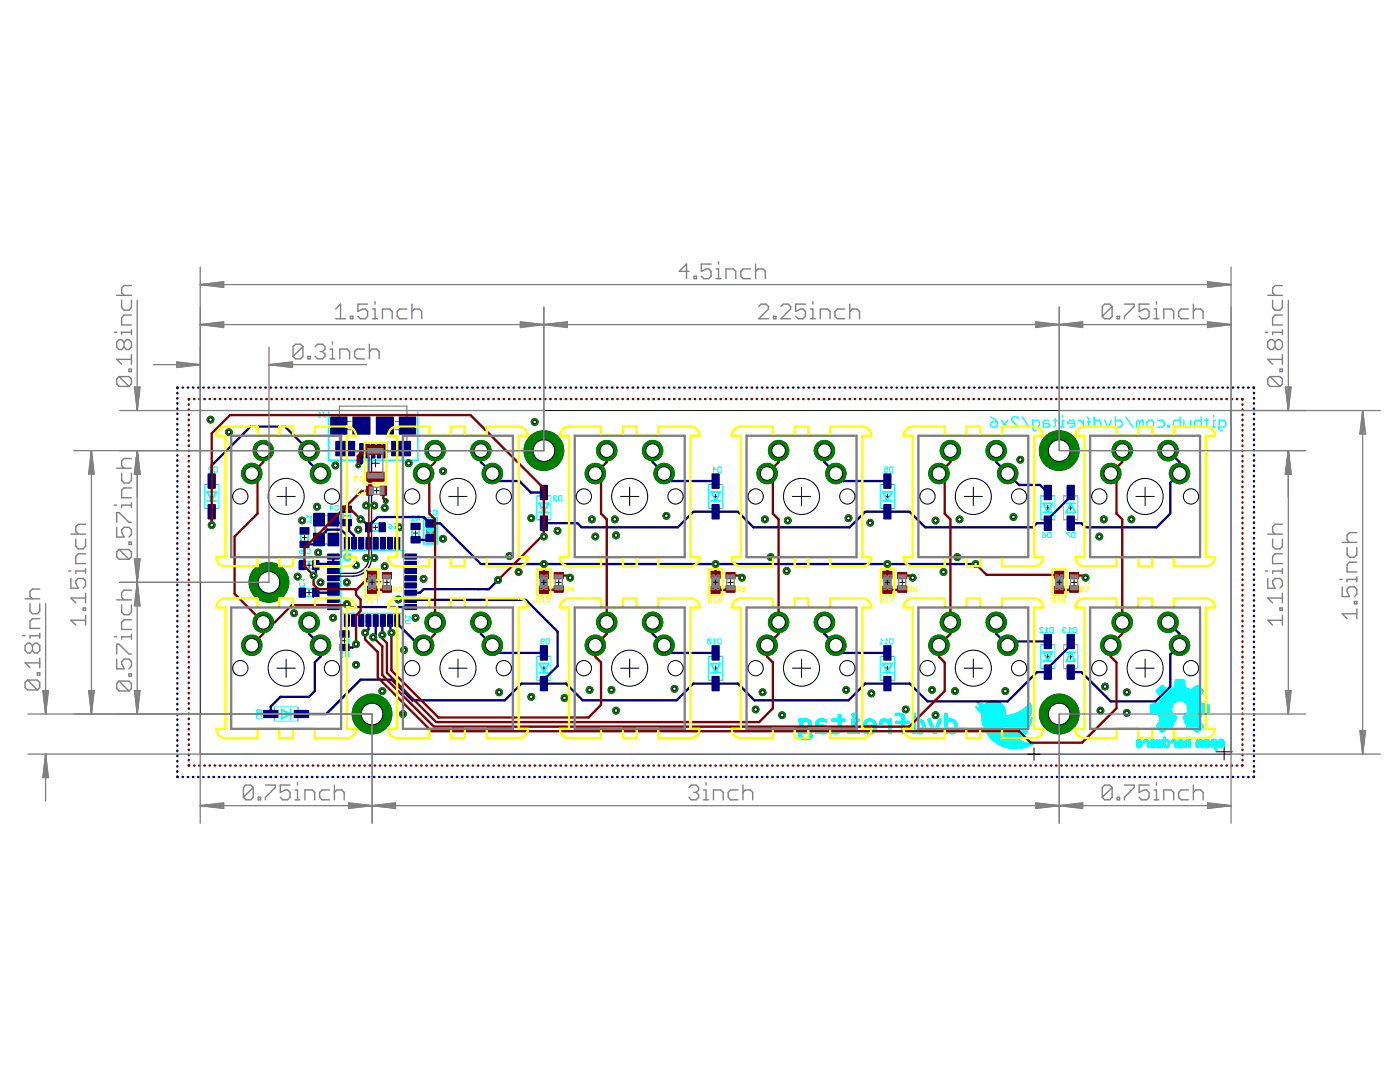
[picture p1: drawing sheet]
<svg xmlns="http://www.w3.org/2000/svg" width="279mm" height="216mm" viewBox="0 0 279 216" stroke-linecap="round" stroke-linejoin="round" font-family="sans-serif">
<g fill="none" stroke="#000" stroke-width=".2">
<path d="M41.8 99.1h.9M42.2 98.6v.9M73.4 90.1h2.2M74.5 89v2.2M142.4 99.1h.9M142.8 98.6v.9M176.6 99.1h1M177.1 98.6v.9M60.3 107.3h.9M60.8 106.8v.9M61.2 118.3h1M61.2 112.8h1"/>
<path d="M61.7 112.3v1M61.7 117.8v.9M64.4 105.7h1.4M65.1 105v1.4M68.8 102.9h.9M69.2 102.5v.9M72.5 116.1h3.6M74.3 114.3v3.6M74.5 105.2h.9M74.9 104.8v.9M82.5 106.4h.9M82.9 105.9v.9"/>
<path d="M85.4 105.9h1M85.9 105.5v.9M107.9 101.3h1.3M108.5 100.7v1.3M208.6 101.3h.9M209.1 100.9v.9M213.2 101.3h.9M213.7 100.9v.9M68.3 127.8h.9M68.8 127.4v.9M108.1 133.3h.9M108.5 132.9v.9"/>
<path d="M142.4 133.3h.9M142.8 132.9v.9M176.6 133.3h1M177.1 132.9v.9M208.6 131h.9M209.1 130.6v.9M213.2 131h.9M213.7 130.6v.9M56.6 142.5h1M57.1 142v.9M205.1 150.5h2.5M206.4 149.2v2.5"/>
<path d="M242.7 150h3.2M244.3 148.4v3.2"/>
</g>
<g fill="#808080" stroke="#808080" stroke-width=".2">
<path d="M68.8 107.9h.8v1.8h-.8z"/>
<path d="M70.3 107.9h.8v1.8h-.8z"/>
<path d="M71.7 107.9h.8v1.8h-.8z"/>
<path d="M73.1 107.9h.8v1.8h-.8z"/>
<path d="M74.6 107.9h.8v1.8h-.8z"/>
<path d="M76 107.9h.8v1.8h-.8z"/>
<path d="M77.4 107.9h.9v1.8h-.9z"/>
<path d="M78.9 107.9h.8v1.8h-.8z"/>
<path d="M80.6 110.7h1.8v.8h-1.8z"/>
<path d="M80.6 112.1h1.8v.8h-1.8z"/>
<path d="M80.6 113.5h1.8v.8h-1.8z"/>
<path d="M80.6 115h1.8v.8h-1.8z"/>
<path d="M80.6 116.4h1.8v.8h-1.8z"/>
<path d="M80.6 117.9h1.8v.8h-1.8z"/>
<path d="M80.6 119.3h1.8v.8h-1.8z"/>
<path d="M80.6 120.7h1.8v.8h-1.8z"/>
<path d="M78.9 122.5h.8v1.8h-.8z"/>
<path d="M77.4 122.5h.9v1.8h-.9z"/>
<path d="M76 122.5h.8v1.8h-.8z"/>
<path d="M74.6 122.5h.8v1.8h-.8z"/>
<path d="M73.1 122.5h.8v1.8h-.8z"/>
<path d="M71.7 122.5h.8v1.8h-.8z"/>
<path d="M70.3 122.5h.8v1.8h-.8z"/>
<path d="M68.8 122.5h.8v1.8h-.8z"/>
<path d="M66.1 120.7h1.7v.8h-1.7z"/>
<path d="M66.1 119.3h1.7v.8h-1.7z"/>
<path d="M66.1 117.9h1.7v.8h-1.7z"/>
<path d="M66.1 116.4h1.7v.8h-1.7z"/>
<path d="M66.1 115h1.7v.8h-1.7z"/>
<path d="M66.1 113.5h1.7v.8h-1.7z"/>
<path d="M66.1 112.1h1.7v.8h-1.7z"/>
<path d="M66.1 110.7h1.7v.8h-1.7z"/>
<path d="M62.5 117.5h.6v1.5h-.6z"/>
<path d="M60.2 117.5h.7v1.5h-.7z"/>
<path d="M68.1 126.4h1.4v.6h-1.4z"/>
<path d="M68.1 128.7h1.4v.6h-1.4z"/>
<path d="M74.3 88.7h.4v1.5h-.4z"/>
<path d="M73.1 88.7h.4v1.5h-.4z"/>
<path d="M71.9 88.7h.4v1.5h-.4z"/>
<path d="M75.5 88.7h.3v1.5h-.3z"/>
<path d="M76.6 88.7h.4v1.5h-.4z"/>
<path d="M85.2 104.8h1.4v2.2h-1.4z"/>
<path d="M62.5 112.1h.6v1.4h-.6z"/>
<path d="M60.2 112.1h.7v1.4h-.7z"/>
<path d="M82.2 104.9h1.5v.7h-1.5z"/>
<path d="M82.2 107.2h1.5v.6h-1.5z"/>
<path d="M68.5 103.7h1.4v.7h-1.4z"/>
<path d="M68.5 101.5h1.4v.6h-1.4z"/>
<path d="M60 108.1h1.5v.6h-1.5z"/>
<path d="M60 105.8h1.5v.7h-1.5z"/>
<path d="M41.7 101.5h1.1v1.1h-1.1z"/>
<path d="M41.7 95.5h1.1v1.1h-1.1z"/>
<path d="M108 103.8h1.1v1.1h-1.1z"/>
<path d="M108 97.8h1.1v1.1h-1.1z"/>
<path d="M142.3 101.5h1.1v1.1h-1.1z"/>
<path d="M142.3 95.5h1.1v1.1h-1.1z"/>
<path d="M176.6 101.5h1.1v1.1h-1.1z"/>
<path d="M176.6 95.5h1.1v1.1h-1.1z"/>
<path d="M208.6 103.8h1.1v1.1h-1.1z"/>
<path d="M208.6 97.8h1.1v1.1h-1.1z"/>
<path d="M213.1 97.8h1.1v1.1h-1.1z"/>
<path d="M213.1 103.8h1.1v1.1h-1.1z"/>
<path d="M59.6 141.9h1v1.1h-1z"/>
<path d="M53.6 141.9h1v1.1h-1z"/>
<path d="M108 135.8h1.1v1.1h-1.1z"/>
<path d="M108 129.8h1.1v1.1h-1.1z"/>
<path d="M142.3 135.8h1.1v1.1h-1.1z"/>
<path d="M142.3 129.8h1.1v1.1h-1.1z"/>
<path d="M176.6 135.8h1.1v1.1h-1.1z"/>
<path d="M176.6 129.8h1.1v1.1h-1.1z"/>
<path d="M208.6 133.5h1.1v1.1h-1.1z"/>
<path d="M208.6 127.5h1.1v1.1h-1.1z"/>
<path d="M213.1 127.5h1.1v1.1h-1.1z"/>
<path d="M213.1 133.5h1.1v1.1h-1.1z"/>
<path d="M73.5 104.5h.6v1.4h-.6z"/>
<path d="M75.7 104.5h.7v1.4h-.7z"/>
</g>
<g fill="none" stroke="#808080" stroke-width=".23">
<path d="M67.7 81h13.5v9.1h-13.5zM70.1 84.1h-2.7v1.6h2.7M78.9 84.1h2.7v1.6h-2.7M60 105.8h1.5v2.9h-1.5zM60.2 117.5h2.9v1.5h-2.9zM60.2 112.1h2.9v1.4h-2.9zM62.9 102.8h4.5v5.8h-4.5zM62.9 106.9h1.4v1.7M62.9 104.2h1.4M62.9 104h1.4M62.9 103.8h1.4M62.9 103.6h1.4"/>
<path d="M62.9 103.4h1.4M62.9 103.3h1.4M62.9 103h1.4M62.9 108.4h1.4M62.9 108.2h1.4M62.9 108h1.4M62.9 107.8h1.4M62.9 107.6h1.4M62.9 107.4h1.4M62.9 107.2h1.4M62.9 107h1.4M64.3 102.8v1.6h-1.4"/>
<path d="M65.9 102.8v1.6h1.5M65.9 104.2h1.5M65.9 104h1.5M65.9 103.8h1.5M65.9 103.6h1.5M65.9 103.4h1.5M65.9 103.3h1.5M65.9 103h1.5M65.9 108.4h1.5M65.9 108.2h1.5M65.9 108h1.5M65.9 107.8h1.5"/>
<path d="M65.9 107.6h1.5M65.9 107.4h1.5M65.9 107.2h1.5M65.9 107h1.5M67.4 106.9h-1.5v1.7M68.5 101.5h1.4v2.9h-1.4zM73.5 104.5h2.9v1.4h-2.9zM82.2 104.9h1.5v2.9h-1.5zM85.2 104.5h.4a.26 .26 0 0 0 .3 .2 .26 .26 0 0 0 .3-.2h.4v2.9h-.4a.26 .26 0 0 0-.3-.3 .26 .26 0 0 0-.3 .3h-.4zM68.1 126.4h1.4v2.9h-1.4z"/>
</g>
<g fill="none" stroke="#808080" stroke-width=".2">
<path d="M40.8 96.7h2.9M107.1 99h2.8M141.4 96.7h2.8M175.7 96.7h2.8M207.7 99h2.8M212.3 99h2.8M40.8 101.4h2.9M64.9 105.6h.4v.2h-.4zM64.9 105.4h.4M64.9 106h.4M65.1 106v.1l-.8 .8M65.9 104.4l-.8 .8v.2"/>
<path d="M107.1 103.7h2.8M141.4 101.4h2.8M175.7 101.4h2.8M207.7 103.7h2.8M212.3 103.7h2.8M107.1 135.7h2.8M107.1 131h2.8M141.4 135.7h2.8M141.4 131h2.8M175.7 135.7h2.8M175.7 131h2.8M207.7 133.4h2.8"/>
<path d="M207.7 128.7h2.8M212.3 133.4h2.8M212.3 128.7h2.8M54.7 141.1v2.8M59.5 141.1v2.8"/>
</g>
<g fill="none" stroke="#0ff" stroke-width=".28">
<path d="M197.7 84.5l.3-.3h1v.7l-.3 .3h-.7l-.3-.3zM197.7 83.2l.7 .3 .6 .7M199.8 83.9l1.3 1.3M201.1 83.9l-1.3 1.3M203.2 83.5l-.3-.3h-.7l-.3 .3v.4l1.3 1.3h-1.3M204 83.2l1.3 2M206.1 85.2h1l.3-.3v-.7l-.3-.3h-1v1.6l.3 .4h.4M209.2 83.9h-.7l-.3 .3v1h1l.3-.3-.3-.4h-1M210.3 83.9h.6M210.6 83.5v1.4l-.3 .3M211.7 85.2h.6M212 82.9v.3"/>
<path d="M212.3 83.9h-.3v1.3M214.5 84.5h-1.4v-.3l.3-.3h.7l.4 .3v.7l-.4 .3h-.7M215.2 83.9h.3l.7 .6M216.2 83.9v1.3M216.9 83.2l.4 .3v1.7M216.9 84.2h.7M218.4 83.2v2h1l.3-.3v-.7l-.3-.3h-1M220.5 83.9l.6 1.3 .7-1.3M222.6 83.2v2h1l.3-.3v-.7l-.3-.3h-1M224.7 83.2l1.3 2M227.5 84.2l.3-.3h.3v1.3M227.5 84.2v1"/>
<path d="M227.5 84.2l-.4-.3-.3 .3v1M229.2 83.9h.7l.4 .3v.7l-.4 .3h-.7l-.3-.3v-.7zM231 83.9h1l.3 .3v.7l-.3 .3h-1M233.1 84.9h.3v.3h-.3zM235.5 83.2v2h-1l-.3-.3v-.7l.3-.3h1M236.3 83.9v1.3h1l.3-.3v-1M239.7 84.2l-.3-.3h-.7l-.3 .3v1M239.7 83.2v2M240.5 83.9h.6M240.8 83.5v1.4l-.3 .3M241.9 85.2h.6M242.2 82.9v.3"/>
<path d="M242.5 83.9h-.3v1.3M243.3 85.2h1l.3-.3v-.7l-.3-.3h-1v1.6l.3 .4h.3M67.9 110.4l.7-.6h12v12.6h-12.7z"/>
</g>
<path d="M68.7 110.7a.78 .78 0 0 1 1.3 0 .78 .78 0 0 1-.4 1.2 .78 .78 0 0 1-1.1-.7h.3a.51 .51 0 0 1 .7-.5 .51 .51 0 0 1 .2 .8 .51 .51 0 0 1-.9-.2v-.1h-.3z" fill-rule="evenodd" fill="#0ff" stroke="#0ff" stroke-width=".2"/>
<g fill="none" stroke="#0ff" stroke-width=".2">
<path d="M40.8 96.7v4.7M42.3 93.4l-.1-.2h-.4l-.1 .2v.1l.6 .7h-.6M42.7 93.4l.1-.2h.5v1h-.5l-.1-.2zM43.7 96.7v4.7M63.4 83.2h.6M64 82.6l-.3-.3v.9M64.4 82.3h.3M64.6 82.3v.8l.1 .1 .3-.1M107.1 99v4.7M109.9 99v4.7M110.6 99.4l-.1 .2 .1 .3h.4l.1-.1M110.6 99.4h.2"/>
<path d="M111.1 99.1l-.1-.2h-.4l-.1 .2 .1 .3M111.5 99.1l.1-.2h.5v1h-.5l-.1-.1zM141.4 96.7v4.7M142.2 93.7h.7l-.5-.5v1M143.2 93.4l.2-.2h.5v1h-.5l-.2-.2zM144.2 96.7v4.7M175.7 96.7v4.7M176.5 93.2h.7v.5l-.4-.2-.3 .2v.3l.2 .2h.3l.2-.2M177.5 93.4l.2-.2h.5v1h-.5l-.2-.2zM178.5 96.7v4.7M207.7 99v4.7M210.5 99v4.7"/>
<path d="M212.3 99v4.7M215.1 99v4.7M59.8 115.3v.7M59.8 115.6h1l-.3 .4M60 116.3l-.2 .2v.3l.2 .2h.6l.2-.2v-.3l-.2-.2M60 110.8l-.2 .2v.3l.2 .2h.6l.2-.2v-.3l-.2-.2M60.2 109.5h.7v.5l-.5-.1M60.3 110.2l-.2-.4-.3 .2v.3l.2 .2M60.9 110.3l-.2 .2h-.3l-.2-.2v-.3l.3-.2 .3 .2v.3l-.2 .2M61.2 109.7l.2-.2h.3l.2 .2v.6l-.2 .2h-.3l-.2-.2M61.3 104.1h.5M61.3 103.1h1l-.4 .3"/>
<path d="M61.3 102.8v.6M61.8 104.1l.5 .3M62.3 103.8l-.5 .3M65.8 101.4h.7l-.5-.5v.9M66.8 101l.2-.1h.3l.2 .1v.7l-.2 .1-.5-.1M77.6 105.1l.2-.1h.4v.3l-.4 .2zM77.6 104.5l.6 .5M78.6 104.6l.2-.1 .4 .1v.7l-.1 .2-.5-.2M82.7 103.1l-.2-.2h-.3l-.2 .2 .7 .8h-.7M83.4 103.6l-.3 .3M83.7 103.6h-.5l-.1-.2v-.3l.1-.2h.5v1M85.4 102.8h.7"/>
<path d="M86.1 102.1l-.3-.3v1M86.4 102l.2-.2h.5v1h-.5l-.2-.2zM208.1 106.9l.1-.2h.5v.4l-.1 .1h-.4zM208.1 106.2l.6 .5M209.1 106.4l.1-.2h.5v1h-.5l-.1-.1zM213.5 106.2h-.6l.6 1M213.9 106.4l.1-.2h.5v1h-.5l-.1-.1zM67.9 131.1h.6M68.5 130.5l-.3-.4v1M69.2 130.8l-.3 .3M69.5 130.8h-.5l-.1-.2 .1-.5h.5v1M80.9 122.7v.7"/>
<path d="M80.9 123.1h1l-.3 .3M81.9 123.8h-.8l-.2 .1v.4l.2 .1h.8M107.1 131v4.7M107.9 128h.6l.1-.2-.1-.3h-.4l-.2 .2v.6l.2 .2h.4l.1-.2M109 127.7l.1-.2h.5v1h-.5l-.1-.2zM109.9 131v4.7M141.2 127.7v.6l.2 .2h.3l.2-.2M141.2 127.7l.2-.2h.3l.2 .2v.6M141.2 127.7l.7 .6M141.4 131v4.7M142.2 128.5h.7M142.9 127.8l-.3-.3v1"/>
<path d="M143.2 127.7l.2-.2h.5v1h-.5l-.2-.2zM144.2 131v4.7M175.5 128.5h.7M175.7 131v4.7M176.2 127.8l-.3-.3v1M176.5 128.5h.7M177.2 127.8l-.4-.3v1M177.5 127.7l.2-.2h.5v1h-.5l-.2-.2zM178.5 131v4.7M207.7 128.7v4.7M208.2 125.4l-.2-.2h-.3l-.2 .2v.1l.7 .7h-.7M208.5 126.2h.7"/>
<path d="M209.2 125.5l-.3-.3v1M209.5 125.4l.2-.2h.5v1h-.5l-.2-.2zM210.5 128.7v4.7M212.2 125.7l-.1 .2 .1 .3 .5-.2M212.2 125.7h.2M212.3 128.7v4.7M212.7 125.4l-.1-.2h-.4l-.1 .2 .1 .3M213.1 126.2h.7M213.8 125.5l-.4-.3v1M214.1 125.4l.2-.2h.5v1h-.5l-.2-.2zM215.1 128.7v4.7M51.2 142.8l.2-.2h.7l.2 .2v.5h-1.1z"/>
<path d="M51.8 141.8l-.2-.2-.4 .2v.3l.2 .2 .4-.2M51.8 141.8l.1-.2 .4 .2v.3l-.2 .2-.3-.2M51.8 141.8v.3M54.7 141.1h4.8M54.7 143.9h4.8"/>
</g>
<g fill="none" stroke="#0ff" stroke-width=".36">
<path d="M65.6 82.1v9.8h17.8v-9.8M60 106.9v.7M61.3 117.5h.7M61.3 119h.7M61.3 112.1h.7M61.3 113.5h.7M61.5 106.9v.7M68.5 102.6v.7M69.9 102.6v.7M74.6 105.9h.7M74.6 104.5h.7M82.2 106v.7"/>
<path d="M83.7 106v.7M84.5 103.3h2.8v5.2h-2.8zM85.3 105.6h1.2l-.6 .7zM85.4 105.7h1M85.7 106h.4M68.1 127.5v.7M69.5 127.5v.7"/>
</g>
<path d="M62.9 105.3v.8M65.1 102.8h.1M65.1 108.6h.1M67.4 105.3v.8" fill="none" stroke="#0ff" stroke-width=".23"/>
<g fill="none" stroke="#0ff" stroke-width=".38">
<path d="M41.3 98.1h1.8l-.9 1.8zM41.3 99.9h1.8M141.9 98.1h1.8l-.9 1.8zM141.9 99.9h1.8M176.2 98.1h1.8l-.9 1.8zM176.2 99.9h1.8M107.6 100.4h1.8l-.9 1.8zM107.6 102.2h1.8M208.2 100.4h1.8l-.9 1.8zM208.2 102.2h1.8M212.8 100.5h1.8M213.7 100.5l.9 1.8h-1.8z"/>
<path d="M107.6 132.4h1.8l-.9 1.8zM107.6 134.2h1.8M141.9 132.4h1.8l-.9 1.8zM141.9 134.2h1.8M176.2 132.4h1.8l-.9 1.8zM176.2 134.2h1.8M208.2 130.1h1.8l-.9 1.8zM208.2 131.9h1.8M212.8 130.2h1.8M213.7 130.2l.9 1.8h-1.8zM56.2 141.6l1.8 .9-1.8 .9zM58 141.6v1.8"/>
</g>
<g fill="#0ff" stroke="#0ff" stroke-width=".2">
<path d="M242.7 149.7l.1 .1z"/>
<path d="M242.6 149.7h.2z"/>
<path d="M242.6 149.6l.2 .1z"/>
<path d="M242.5 149.6l.3 .1z"/>
<path d="M242.5 149.6h.3z"/>
<path d="M242.5 149.5l.3 .1z"/>
<path d="M242.5 149.5h.3z"/>
<path d="M242.5 149.4l.3 .1z"/>
<path d="M242.5 149.4h.3z"/>
<path d="M242.5 149.3l.3 .1z"/>
<path d="M242.5 149.3h.3z"/>
<path d="M242.5 149.2l.3 .1z"/>
<path d="M242.5 149.2h.3z"/>
<path d="M243.5 149.2h.4z"/>
<path d="M242.4 149.2h.4z"/>
<path d="M242.1 149.2h.3z"/>
<path d="M240.6 149.2h.4z"/>
<path d="M239.8 149.2h.2z"/>
<path d="M239 149.2h.1z"/>
<path d="M235.5 149.2h.3z"/>
<path d="M232.7 149.2h.3z"/>
<path d="M231.6 149.2h.3z"/>
<path d="M231.1 149.2h.3z"/>
<path d="M230 149.2h.3z"/>
<path d="M227.2 149.2h.3z"/>
<path d="M243.4 149.1l.6 .1z"/>
<path d="M242 149.1l.8 .1z"/>
<path d="M240.6 149.1l.5 .1z"/>
<path d="M239.7 149.1l.3 .1z"/>
<path d="M238.9 149.1l.2 .1z"/>
<path d="M237.4 149.1l.1 .1z"/>
<path d="M236.5 149.1l.2 .1z"/>
<path d="M235.4 149.1l.5 .1z"/>
<path d="M235.2 149.1l.1 .1z"/>
<path d="M234.6 149.1l.2 .1z"/>
<path d="M232.6 149.1l.5 .1z"/>
<path d="M231.5 149.1l.4 .1z"/>
<path d="M231 149.1l.4 .1z"/>
<path d="M229.9 149.1l.5 .1z"/>
<path d="M229.6 149.1l.2 .1z"/>
<path d="M229.1 149.1l.2 .1z"/>
<path d="M227.1 149.1l.5 .1z"/>
<path d="M243.4 149.1h.6z"/>
<path d="M241.9 149.1h.9z"/>
<path d="M240.5 149.1h.6z"/>
<path d="M239.7 149.1h.3z"/>
<path d="M238.8 149.1h.3z"/>
<path d="M237.3 149.1h.2z"/>
<path d="M236.5 149.1h.2z"/>
<path d="M235.4 149.1h.5z"/>
<path d="M235.1 149.1h.3z"/>
<path d="M234.5 149.1h.3z"/>
<path d="M232.6 149.1h.6z"/>
<path d="M230.9 149.1h1.1z"/>
<path d="M229.9 149.1h.6z"/>
<path d="M229.6 149.1h.2z"/>
<path d="M229 149.1h.3z"/>
<path d="M227 149.1h.7z"/>
<path d="M243.3 149.1h.8z"/>
<path d="M240.5 149.1h.7z"/>
<path d="M239.6 149.1h.4z"/>
<path d="M235.4 149.1h.6z"/>
<path d="M235.1 149.1h.2z"/>
<path d="M232.5 149.1h.7z"/>
<path d="M230.9 149.1h1.2z"/>
<path d="M243.3 149l.8 .1z"/>
<path d="M241.9 149l.9 .1z"/>
<path d="M240.4 149l.8 .1z"/>
<path d="M239.5 149l.5 .1z"/>
<path d="M238.7 149l.4 .1z"/>
<path d="M237.3 149l.2 .1z"/>
<path d="M236.5 149l.2 .1z"/>
<path d="M235.4 149l.7 .1z"/>
<path d="M235.1 149l.2 .1z"/>
<path d="M234.5 149l.3 .1z"/>
<path d="M232.5 149l.8 .1z"/>
<path d="M230.9 149l1.2 .1z"/>
<path d="M229.9 149l.6 .1z"/>
<path d="M229.6 149l.2 .1z"/>
<path d="M229 149l.3 .1z"/>
<path d="M227 149l.7 .1z"/>
<path d="M243.2 149h.9z"/>
<path d="M241.8 149h1z"/>
<path d="M240.4 149h.8z"/>
<path d="M239.5 149h.5z"/>
<path d="M238.7 149h.4z"/>
<path d="M237.3 149h.2z"/>
<path d="M236.5 149h.2z"/>
<path d="M235.4 149h.7z"/>
<path d="M235.1 149h.2z"/>
<path d="M234.5 149h.3z"/>
<path d="M232.4 149h.9z"/>
<path d="M230.8 149h1.3z"/>
<path d="M229.9 149h.7z"/>
<path d="M229.6 149h.2z"/>
<path d="M229 149h.3z"/>
<path d="M226.9 149h.9z"/>
<path d="M243.2 149h1z"/>
<path d="M240.3 149h1z"/>
<path d="M243.2 148.9l1 .1z"/>
<path d="M241.7 148.9l1.1 .1z"/>
<path d="M240.3 148.9l1 .1z"/>
<path d="M239.5 148.9l.5 .1z"/>
<path d="M238.7 148.9l.4 .1z"/>
<path d="M237.3 148.9l.2 .1z"/>
<path d="M236.5 148.9l.2 .1z"/>
<path d="M235.4 148.9l.7 .1z"/>
<path d="M235.1 148.9l.2 .1z"/>
<path d="M234.5 148.9l.3 .1z"/>
<path d="M232.4 148.9l.9 .1z"/>
<path d="M230.8 148.9l1.3 .1z"/>
<path d="M229.9 148.9l.7 .1z"/>
<path d="M229.6 148.9l.2 .1z"/>
<path d="M229 148.9l.3 .1z"/>
<path d="M226.9 148.9l.9 .1z"/>
<path d="M243.2 148.9h1z"/>
<path d="M241.7 148.9h1.1z"/>
<path d="M240.3 148.9h1z"/>
<path d="M239.5 148.9h.5z"/>
<path d="M238.7 148.9h.4z"/>
<path d="M237.3 148.9h.2z"/>
<path d="M236.5 148.9h.2z"/>
<path d="M235.4 148.9h.8z"/>
<path d="M235.1 148.9h.2z"/>
<path d="M234.5 148.9h.3z"/>
<path d="M232.4 148.9h.9z"/>
<path d="M230.8 148.9h1.4z"/>
<path d="M230 148.9h.6z"/>
<path d="M229.6 148.9h.2z"/>
<path d="M229 148.9h.3z"/>
<path d="M226.9 148.9h.9z"/>
<path d="M243.1 148.9h1.1z"/>
<path d="M235.8 148.9h.4z"/>
<path d="M232.9 148.9h.5z"/>
<path d="M232.3 148.9h.4z"/>
<path d="M231.8 148.9h.4z"/>
<path d="M231.3 148.9h.4z"/>
<path d="M230.8 148.9h.3z"/>
<path d="M230.3 148.9h.3z"/>
<path d="M227.4 148.9h.5z"/>
<path d="M226.8 148.9h.4z"/>
<path d="M243.1 148.8l1.1 .1z"/>
<path d="M241.7 148.8l1.1 .1z"/>
<path d="M240.2 148.8l1.2 .1z"/>
<path d="M239.5 148.8l.5 .1z"/>
<path d="M238.7 148.8l.4 .1z"/>
<path d="M237.3 148.8l.2 .1z"/>
<path d="M236.5 148.8l.2 .1z"/>
<path d="M235.8 148.8l.4 .1z"/>
<path d="M235.1 148.8l.2 .1z"/>
<path d="M234.5 148.8l.3 .1z"/>
<path d="M233 148.8l.4 .1z"/>
<path d="M232.3 148.8l.4 .1z"/>
<path d="M231.8 148.8l.3 .1z"/>
<path d="M231.3 148.8l.3 .1z"/>
<path d="M230.8 148.8l.3 .1z"/>
<path d="M230.3 148.8l.3 .1z"/>
<path d="M229.6 148.8l.2 .1z"/>
<path d="M229 148.8l.3 .1z"/>
<path d="M227.5 148.8l.4 .1z"/>
<path d="M226.8 148.8l.4 .1z"/>
<path d="M243.7 148.8h.6z"/>
<path d="M243.1 148.8h.5z"/>
<path d="M242.3 148.8h.5z"/>
<path d="M241.7 148.8h.5z"/>
<path d="M240.9 148.8h.5z"/>
<path d="M240.2 148.8h.5z"/>
<path d="M239.5 148.8h.5z"/>
<path d="M238.7 148.8h.4z"/>
<path d="M237.3 148.8h.2z"/>
<path d="M236.5 148.8h.2z"/>
<path d="M235.9 148.8h.3z"/>
<path d="M235.1 148.8h.2z"/>
<path d="M234.5 148.8h.3z"/>
<path d="M233 148.8h.4z"/>
<path d="M232.3 148.8h.4z"/>
<path d="M231.8 148.8h.3z"/>
<path d="M231.3 148.8h.3z"/>
<path d="M230.8 148.8h.3z"/>
<path d="M230.3 148.8h.4z"/>
<path d="M229.6 148.8h.2z"/>
<path d="M229 148.8h.3z"/>
<path d="M227.6 148.8h.3z"/>
<path d="M226.8 148.8h.3z"/>
<path d="M243.8 148.8h.5z"/>
<path d="M242.4 148.8h.4z"/>
<path d="M241.7 148.8h.4z"/>
<path d="M233.1 148.8h.3z"/>
<path d="M232.3 148.8h.3z"/>
<path d="M230.4 148.8h.3z"/>
<path d="M243.9 148.7l.4 .1z"/>
<path d="M243.1 148.7l.4 .1z"/>
<path d="M242.4 148.7l.4 .1z"/>
<path d="M241.6 148.7l.5 .1z"/>
<path d="M240.9 148.7l.5 .1z"/>
<path d="M240.2 148.7l.5 .1z"/>
<path d="M239.5 148.7l.5 .1z"/>
<path d="M238.7 148.7l.4 .1z"/>
<path d="M237.3 148.7l.2 .1z"/>
<path d="M236.5 148.7l.2 .1z"/>
<path d="M235.9 148.7l.3 .1z"/>
<path d="M235.1 148.7l.2 .1z"/>
<path d="M234.5 148.7l.3 .1z"/>
<path d="M233.1 148.7l.3 .1z"/>
<path d="M232.3 148.7l.3 .1z"/>
<path d="M231.8 148.7l.3 .1z"/>
<path d="M231.3 148.7l.3 .1z"/>
<path d="M230.8 148.7l.3 .1z"/>
<path d="M230.4 148.7l.3 .1z"/>
<path d="M229.6 148.7l.2 .1z"/>
<path d="M229 148.7l.3 .1z"/>
<path d="M227.6 148.7l.3 .1z"/>
<path d="M226.8 148.7l.3 .1z"/>
<path d="M243.9 148.7h.4z"/>
<path d="M243.1 148.7h.4z"/>
<path d="M242.4 148.7h.4z"/>
<path d="M241.6 148.7h.5z"/>
<path d="M241 148.7h.4z"/>
<path d="M240.2 148.7h.4z"/>
<path d="M239.5 148.7h.5z"/>
<path d="M238.7 148.7h.4z"/>
<path d="M237.3 148.7h.2z"/>
<path d="M236.5 148.7h.2z"/>
<path d="M235.9 148.7h.3z"/>
<path d="M235.1 148.7h.2z"/>
<path d="M234.5 148.7h.3z"/>
<path d="M233.1 148.7h.3z"/>
<path d="M232.3 148.7h.3z"/>
<path d="M231.8 148.7h.3z"/>
<path d="M231.3 148.7h.3z"/>
<path d="M230.8 148.7h.3z"/>
<path d="M230.3 148.7h.4z"/>
<path d="M229.6 148.7h.2z"/>
<path d="M229 148.7h.3z"/>
<path d="M227.6 148.7h.3z"/>
<path d="M226.8 148.7h.3z"/>
<path d="M235.8 148.7h.4z"/>
<path d="M243.9 148.6l.4 .1z"/>
<path d="M243.1 148.6l.4 .1z"/>
<path d="M242.5 148.6l.3 .1z"/>
<path d="M241.6 148.6l.5 .1z"/>
<path d="M241 148.6l.4 .1z"/>
<path d="M240.2 148.6l.4 .1z"/>
<path d="M239.5 148.6l.5 .1z"/>
<path d="M238.7 148.6l.4 .1z"/>
<path d="M237.3 148.6l.2 .1z"/>
<path d="M236.5 148.6l.2 .1z"/>
<path d="M235.8 148.6l.4 .1z"/>
<path d="M235.1 148.6l.2 .1z"/>
<path d="M234.5 148.6l.3 .1z"/>
<path d="M233.1 148.6l.3 .1z"/>
<path d="M232.3 148.6l.3 .1z"/>
<path d="M231.8 148.6l.3 .1z"/>
<path d="M231.3 148.6l.3 .1z"/>
<path d="M230.8 148.6l.3 .1z"/>
<path d="M230.3 148.6l.3 .1z"/>
<path d="M229.6 148.6l.2 .1z"/>
<path d="M229 148.6l.3 .1z"/>
<path d="M227.6 148.6l.3 .1z"/>
<path d="M226.8 148.6l.3 .1z"/>
<path d="M243.9 148.6h.4z"/>
<path d="M243.1 148.6h.4z"/>
<path d="M242.5 148.6h.3z"/>
<path d="M241.6 148.6h.5z"/>
<path d="M240.9 148.6h.5z"/>
<path d="M240.2 148.6h.4z"/>
<path d="M239.5 148.6h.5z"/>
<path d="M238.7 148.6h.4z"/>
<path d="M237.3 148.6h.2z"/>
<path d="M236.5 148.6h.2z"/>
<path d="M235.7 148.6h.5z"/>
<path d="M235.1 148.6h.2z"/>
<path d="M234.5 148.6h.3z"/>
<path d="M233.1 148.6h.3z"/>
<path d="M232.3 148.6h.3z"/>
<path d="M231.8 148.6h.3z"/>
<path d="M231.3 148.6h.3z"/>
<path d="M230.8 148.6h.3z"/>
<path d="M230.2 148.6h.5z"/>
<path d="M229.6 148.6h.2z"/>
<path d="M229 148.6h.3z"/>
<path d="M227.5 148.6h.4z"/>
<path d="M226.8 148.6h.3z"/>
<path d="M243.9 148.5l.4 .1z"/>
<path d="M243.1 148.5l.4 .1z"/>
<path d="M242.5 148.5l.3 .1z"/>
<path d="M241.6 148.5l.5 .1z"/>
<path d="M240.8 148.5l.6 .1z"/>
<path d="M240.2 148.5l.4 .1z"/>
<path d="M239.5 148.5l.5 .1z"/>
<path d="M238.7 148.5l.4 .1z"/>
<path d="M237.3 148.5l.2 .1z"/>
<path d="M236.5 148.5l.2 .1z"/>
<path d="M235.6 148.5l.5 .1z"/>
<path d="M235.1 148.5l.2 .1z"/>
<path d="M234.5 148.5l.3 .1z"/>
<path d="M233.1 148.5l.3 .1z"/>
<path d="M232.3 148.5l.3 .1z"/>
<path d="M231.8 148.5l.3 .1z"/>
<path d="M231.3 148.5l.3 .1z"/>
<path d="M230.8 148.5l.3 .1z"/>
<path d="M230.1 148.5l.5 .1z"/>
<path d="M229.6 148.5l.2 .1z"/>
<path d="M229 148.5l.3 .1z"/>
<path d="M227.4 148.5l.5 .1z"/>
<path d="M226.8 148.5l.2 .1z"/>
<path d="M235.5 148.5l.6 .1z"/>
<path d="M230 148.5l.6 .1z"/>
<path d="M227.3 148.5l.6 .1z"/>
<path d="M226.8 148.5l.1 .1z"/>
<path d="M243.9 148.5h.4z"/>
<path d="M243.1 148.5h.4z"/>
<path d="M242.5 148.5h.3z"/>
<path d="M241.6 148.5h.5z"/>
<path d="M240.7 148.5h.7z"/>
<path d="M240.2 148.5h.3z"/>
<path d="M239.5 148.5h.5z"/>
<path d="M238.7 148.5h.4z"/>
<path d="M237.3 148.5h.2z"/>
<path d="M236.4 148.5h.3z"/>
<path d="M235.5 148.5h.6z"/>
<path d="M235.1 148.5h.2z"/>
<path d="M234.5 148.5h.3z"/>
<path d="M233.1 148.5h.3z"/>
<path d="M232.3 148.5h.3z"/>
<path d="M231.8 148.5h.3z"/>
<path d="M231.3 148.5h.3z"/>
<path d="M230.8 148.5h.3z"/>
<path d="M230 148.5h.6z"/>
<path d="M229.6 148.5h.2z"/>
<path d="M229 148.5h.3z"/>
<path d="M227.2 148.5h.7z"/>
<path d="M240.6 148.5h.8z"/>
<path d="M235.1 148.5h1z"/>
<path d="M229.9 148.5h.7z"/>
<path d="M243.9 148.4l.4 .1z"/>
<path d="M243.1 148.4l.4 .1z"/>
<path d="M242.5 148.4l.3 .1z"/>
<path d="M241.6 148.4l.5 .1z"/>
<path d="M240.5 148.4l.9 .1z"/>
<path d="M240.2 148.4l.2 .1z"/>
<path d="M239.5 148.4l.5 .1z"/>
<path d="M238.7 148.4l.4 .1z"/>
<path d="M237.3 148.4l.2 .1z"/>
<path d="M236.4 148.4l.3 .1z"/>
<path d="M235.1 148.4l.9 .1z"/>
<path d="M234.5 148.4l.3 .1z"/>
<path d="M233.1 148.4l.3 .1z"/>
<path d="M232.3 148.4l.3 .1z"/>
<path d="M231.8 148.4l.3 .1z"/>
<path d="M231.3 148.4l.3 .1z"/>
<path d="M230.8 148.4l.3 .1z"/>
<path d="M229.5 148.4l1 .1z"/>
<path d="M229 148.4l.3 .1z"/>
<path d="M227.1 148.4l.8 .1z"/>
<path d="M243.9 148.4h.4z"/>
<path d="M243.1 148.4h.4z"/>
<path d="M242.5 148.4h.3z"/>
<path d="M241.6 148.4h.5z"/>
<path d="M240.4 148.4h1z"/>
<path d="M239.5 148.4h.5z"/>
<path d="M238.7 148.4h.4z"/>
<path d="M237.3 148.4h.2z"/>
<path d="M236.4 148.4h.3z"/>
<path d="M235.1 148.4h.9z"/>
<path d="M234.5 148.4h.3z"/>
<path d="M233.1 148.4h.3z"/>
<path d="M232.3 148.4h.3z"/>
<path d="M231.8 148.4h.3z"/>
<path d="M231.3 148.4h.3z"/>
<path d="M230.8 148.4h.3z"/>
<path d="M229.5 148.4h1z"/>
<path d="M229 148.4h.3z"/>
<path d="M227 148.4h.9z"/>
<path d="M235.1 148.4h.8z"/>
<path d="M229.6 148.4h.8z"/>
<path d="M226.9 148.4h1z"/>
<path d="M243.9 148.3l.4 .1z"/>
<path d="M243.1 148.3l.4 .1z"/>
<path d="M242.5 148.3l.3 .1z"/>
<path d="M241.6 148.3l.5 .1z"/>
<path d="M240.3 148.3l1.1 .1z"/>
<path d="M239.5 148.3l.5 .1z"/>
<path d="M238.7 148.3l.4 .1z"/>
<path d="M237.3 148.3l.2 .1z"/>
<path d="M236.4 148.3l.3 .1z"/>
<path d="M235.1 148.3l.7 .1z"/>
<path d="M234.5 148.3l.3 .1z"/>
<path d="M233.1 148.3l.3 .1z"/>
<path d="M232.3 148.3l.3 .1z"/>
<path d="M231.8 148.3l.3 .1z"/>
<path d="M231.3 148.3l.3 .1z"/>
<path d="M230.8 148.3l.3 .1z"/>
<path d="M229.5 148.3l.8 .1z"/>
<path d="M229 148.3l.3 .1z"/>
<path d="M226.9 148.3l1 .1z"/>
<path d="M243.9 148.3h.4z"/>
<path d="M243.1 148.3h.4z"/>
<path d="M242.5 148.3h.3z"/>
<path d="M241.6 148.3h.5z"/>
<path d="M240.2 148.3h1.2z"/>
<path d="M239.5 148.3h.5z"/>
<path d="M238.7 148.3h.4z"/>
<path d="M237.3 148.3h.2z"/>
<path d="M236.4 148.3h.3z"/>
<path d="M235.1 148.3h.7z"/>
<path d="M234.5 148.3h.3z"/>
<path d="M233.1 148.3h.3z"/>
<path d="M232.3 148.3h.3z"/>
<path d="M231.8 148.3h.3z"/>
<path d="M231.3 148.3h.3z"/>
<path d="M230.8 148.3h.3z"/>
<path d="M229.6 148.3h.6z"/>
<path d="M229 148.3h.3z"/>
<path d="M227.6 148.3h.3z"/>
<path d="M226.8 148.3h.7z"/>
<path d="M236 148.3h.2z"/>
<path d="M235.1 148.3h.6z"/>
<path d="M230.5 148.3h.2z"/>
<path d="M229.5 148.3h.7z"/>
<path d="M226.8 148.3h.6z"/>
<path d="M243.9 148.2l.4 .1z"/>
<path d="M243.1 148.2l.4 .1z"/>
<path d="M242.5 148.2l.3 .1z"/>
<path d="M241.6 148.2l.5 .1z"/>
<path d="M240.2 148.2l1.2 .1z"/>
<path d="M239.5 148.2l.5 .1z"/>
<path d="M238.7 148.2l.4 .1z"/>
<path d="M237.3 148.2l.2 .1z"/>
<path d="M236.4 148.2l.3 .1z"/>
<path d="M235.9 148.2l.3 .1z"/>
<path d="M235.1 148.2l.5 .1z"/>
<path d="M234.5 148.2l.3 .1z"/>
<path d="M233.8 148.2l.2 .1z"/>
<path d="M233.1 148.2l.3 .1z"/>
<path d="M232.3 148.2l.3 .1z"/>
<path d="M231.8 148.2l.3 .1z"/>
<path d="M231.3 148.2l.3 .1z"/>
<path d="M230.8 148.2l.3 .1z"/>
<path d="M230.4 148.2l.3 .1z"/>
<path d="M229.5 148.2l.6 .1z"/>
<path d="M229 148.2l.3 .1z"/>
<path d="M228.3 148.2l.2 .1z"/>
<path d="M227.6 148.2l.3 .1z"/>
<path d="M226.8 148.2l.6 .1z"/>
<path d="M243.9 148.2h.4z"/>
<path d="M243.1 148.2h.4z"/>
<path d="M242.5 148.2h.3z"/>
<path d="M241.6 148.2h.5z"/>
<path d="M241 148.2h.4z"/>
<path d="M240.2 148.2h.8z"/>
<path d="M239.5 148.2h.5z"/>
<path d="M238.7 148.2h.4z"/>
<path d="M237.3 148.2h.2z"/>
<path d="M236.4 148.2h.3z"/>
<path d="M235.9 148.2h.3z"/>
<path d="M235.1 148.2h.4z"/>
<path d="M234.5 148.2h.3z"/>
<path d="M233.7 148.2h.3z"/>
<path d="M233.1 148.2h.3z"/>
<path d="M232.3 148.2h.3z"/>
<path d="M231.8 148.2h.3z"/>
<path d="M231.3 148.2h.3z"/>
<path d="M230.8 148.2h.3z"/>
<path d="M230.4 148.2h.3z"/>
<path d="M229.5 148.2h.5z"/>
<path d="M229 148.2h.3z"/>
<path d="M228.2 148.2h.3z"/>
<path d="M227.6 148.2h.3z"/>
<path d="M226.8 148.2h.5z"/>
<path d="M243.9 148.1l.4 .1z"/>
<path d="M243.1 148.1l.4 .1z"/>
<path d="M242.5 148.1l.3 .1z"/>
<path d="M241.6 148.1l.5 .1z"/>
<path d="M241 148.1l.4 .1z"/>
<path d="M240.2 148.1l.7 .1z"/>
<path d="M239.5 148.1l.5 .1z"/>
<path d="M238.7 148.1l.4 .1z"/>
<path d="M237.3 148.1l.2 .1z"/>
<path d="M236.4 148.1l.3 .1z"/>
<path d="M235.9 148.1l.3 .1z"/>
<path d="M235.1 148.1l.3 .1z"/>
<path d="M234.5 148.1l.3 .1z"/>
<path d="M233.7 148.1l.3 .1z"/>
<path d="M233.1 148.1l.3 .1z"/>
<path d="M232.3 148.1l.3 .1z"/>
<path d="M231.8 148.1l.3 .1z"/>
<path d="M231.3 148.1l.3 .1z"/>
<path d="M230.8 148.1l.3 .1z"/>
<path d="M230.4 148.1l.3 .1z"/>
<path d="M229.5 148.1l.4 .1z"/>
<path d="M229 148.1l.3 .1z"/>
<path d="M228.2 148.1l.2 .1z"/>
<path d="M227.6 148.1l.3 .1z"/>
<path d="M226.8 148.1l.4 .1z"/>
<path d="M243.9 148.1h.4z"/>
<path d="M243.1 148.1h.4z"/>
<path d="M242.5 148.1h.3z"/>
<path d="M241.6 148.1h.5z"/>
<path d="M241 148.1h.4z"/>
<path d="M240.2 148.1h.6z"/>
<path d="M239.5 148.1h.5z"/>
<path d="M238.7 148.1h.4z"/>
<path d="M237.3 148.1h.2z"/>
<path d="M236.4 148.1h.3z"/>
<path d="M235.9 148.1h.3z"/>
<path d="M235.1 148.1h.3z"/>
<path d="M234.5 148.1h.3z"/>
<path d="M233.7 148.1h.3z"/>
<path d="M233.1 148.1h.3z"/>
<path d="M232.3 148.1h.3z"/>
<path d="M231.8 148.1h.3z"/>
<path d="M231.3 148.1h.3z"/>
<path d="M230.8 148.1h.3z"/>
<path d="M230.4 148.1h.3z"/>
<path d="M229.6 148.1h.2z"/>
<path d="M229 148.1h.3z"/>
<path d="M228.2 148.1h.3z"/>
<path d="M227.6 148.1h.3z"/>
<path d="M226.8 148.1h.3z"/>
<path d="M240.2 148.1h.5z"/>
<path d="M237.2 148.1h.3z"/>
<path d="M230.3 148.1h.3z"/>
<path d="M243.9 148l.4 .1z"/>
<path d="M243.1 148l.4 .1z"/>
<path d="M242.5 148l.3 .1z"/>
<path d="M241.6 148l.5 .1z"/>
<path d="M241 148l.4 .1z"/>
<path d="M240.2 148l.5 .1z"/>
<path d="M239.5 148l.5 .1z"/>
<path d="M238.7 148l.4 .1z"/>
<path d="M237.2 148l.3 .1z"/>
<path d="M236.4 148l.3 .1z"/>
<path d="M235.9 148l.3 .1z"/>
<path d="M235.1 148l.3 .1z"/>
<path d="M234.5 148l.3 .1z"/>
<path d="M233.7 148l.3 .1z"/>
<path d="M233.1 148l.3 .1z"/>
<path d="M232.3 148l.3 .1z"/>
<path d="M231.9 148l.2 .1z"/>
<path d="M231.3 148l.3 .1z"/>
<path d="M230.8 148l.3 .1z"/>
<path d="M230.3 148l.3 .1z"/>
<path d="M229.6 148l.2 .1z"/>
<path d="M229 148l.3 .1z"/>
<path d="M228.2 148l.3 .1z"/>
<path d="M227.6 148l.3 .1z"/>
<path d="M226.8 148l.3 .1z"/>
<path d="M243.9 148h.4z"/>
<path d="M243.1 148h.4z"/>
<path d="M242.4 148h.4z"/>
<path d="M241.6 148h.5z"/>
<path d="M241 148h.4z"/>
<path d="M240.2 148h.4z"/>
<path d="M239.5 148h.5z"/>
<path d="M238.8 148h.3z"/>
<path d="M237.2 148h.3z"/>
<path d="M236.4 148h.4z"/>
<path d="M235.8 148h.4z"/>
<path d="M235.1 148h.3z"/>
<path d="M234.4 148h.4z"/>
<path d="M233.7 148h.3z"/>
<path d="M233.1 148h.3z"/>
<path d="M232.3 148h.3z"/>
<path d="M231.9 148h.2z"/>
<path d="M231.3 148h.3z"/>
<path d="M230.8 148h.3z"/>
<path d="M230.3 148h.3z"/>
<path d="M229.6 148h.3z"/>
<path d="M229 148h.3z"/>
<path d="M228.2 148h.3z"/>
<path d="M227.6 148h.3z"/>
<path d="M226.8 148h.3z"/>
<path d="M239.5 148h.4z"/>
<path d="M238.8 148h.4z"/>
<path d="M235.8 148h.3z"/>
<path d="M232.3 148h.4z"/>
<path d="M228.9 148h.4z"/>
<path d="M243.8 147.9l.5 .1z"/>
<path d="M243.1 147.9l.4 .1z"/>
<path d="M242.4 147.9l.4 .1z"/>
<path d="M241.6 147.9l.5 .1z"/>
<path d="M240.9 147.9l.5 .1z"/>
<path d="M240.2 147.9l.5 .1z"/>
<path d="M239.5 147.9l.4 .1z"/>
<path d="M238.8 147.9l.4 .1z"/>
<path d="M237.2 147.9l.3 .1z"/>
<path d="M236.5 147.9l.3 .1z"/>
<path d="M235.8 147.9l.3 .1z"/>
<path d="M235.1 147.9l.3 .1z"/>
<path d="M234.4 147.9l.4 .1z"/>
<path d="M233.7 147.9l.4 .1z"/>
<path d="M233 147.9l.4 .1z"/>
<path d="M232.3 147.9l.4 .1z"/>
<path d="M231.9 147.9l.2 .1z"/>
<path d="M231.3 147.9l.3 .1z"/>
<path d="M230.8 147.9l.3 .1z"/>
<path d="M230.3 147.9l.3 .1z"/>
<path d="M229.6 147.9l.3 .1z"/>
<path d="M228.9 147.9l.3 .1z"/>
<path d="M228.2 147.9l.3 .1z"/>
<path d="M227.5 147.9l.4 .1z"/>
<path d="M226.8 147.9l.4 .1z"/>
<path d="M243.1 147.9l.5 .1z"/>
<path d="M241.7 147.9l.4 .1z"/>
<path d="M237.1 147.9l.4 .1z"/>
<path d="M236.5 147.9l.4 .1z"/>
<path d="M235.7 147.9l.4 .1z"/>
<path d="M235.1 147.9l.4 .1z"/>
<path d="M234.3 147.9l.5 .1z"/>
<path d="M230.2 147.9l.4 .1z"/>
<path d="M229.6 147.9l.4 .1z"/>
<path d="M228.2 147.9l.4 .1z"/>
<path d="M227.4 147.9l.5 .1z"/>
<path d="M243.1 147.9h1.2z"/>
<path d="M241.7 147.9h1.1z"/>
<path d="M240.2 147.9h1.2z"/>
<path d="M238.8 147.9h1.1z"/>
<path d="M236.5 147.9h1z"/>
<path d="M235.1 147.9h1z"/>
<path d="M233.7 147.9h1z"/>
<path d="M232.3 147.9h1z"/>
<path d="M231.9 147.9h.2z"/>
<path d="M231.3 147.9h.3z"/>
<path d="M230.8 147.9h.3z"/>
<path d="M229.6 147.9h1z"/>
<path d="M228.2 147.9h1z"/>
<path d="M226.8 147.9h1z"/>
<path d="M243.1 147.8l1.1 .1z"/>
<path d="M241.7 147.8l1.1 .1z"/>
<path d="M240.2 147.8l1.1 .1z"/>
<path d="M238.8 147.8l1.1 .1z"/>
<path d="M236.5 147.8l1 .1z"/>
<path d="M235.1 147.8l1 .1z"/>
<path d="M233.7 147.8l1 .1z"/>
<path d="M232.3 147.8l1 .1z"/>
<path d="M231.9 147.8l.2 .1z"/>
<path d="M231.3 147.8l.3 .1z"/>
<path d="M230.8 147.8l.3 .1z"/>
<path d="M229.6 147.8l1 .1z"/>
<path d="M228.2 147.8l1 .1z"/>
<path d="M226.9 147.8l.9 .1z"/>
<path d="M243.1 147.8h1.1z"/>
<path d="M241.7 147.8h1.1z"/>
<path d="M240.3 147.8h1z"/>
<path d="M238.8 147.8h1.1z"/>
<path d="M236.5 147.8h1z"/>
<path d="M235.2 147.8h.9z"/>
<path d="M233.8 147.8h.9z"/>
<path d="M232.3 147.8h1z"/>
<path d="M231.9 147.8h.2z"/>
<path d="M231.3 147.8h.3z"/>
<path d="M230.8 147.8h.3z"/>
<path d="M229.6 147.8h.9z"/>
<path d="M228.3 147.8h.9z"/>
<path d="M226.9 147.8h.9z"/>
<path d="M243.2 147.8h1z"/>
<path d="M236.6 147.8h.9z"/>
<path d="M235.2 147.8h.8z"/>
<path d="M229.7 147.8h.8z"/>
<path d="M228.3 147.8h.8z"/>
<path d="M243.2 147.7l1 .1z"/>
<path d="M241.8 147.7l.9 .1z"/>
<path d="M240.3 147.7l1 .1z"/>
<path d="M238.9 147.7l1 .1z"/>
<path d="M236.6 147.7l.9 .1z"/>
<path d="M235.2 147.7l.8 .1z"/>
<path d="M233.8 147.7l.8 .1z"/>
<path d="M232.3 147.7l1 .1z"/>
<path d="M231.9 147.7l.2 .1z"/>
<path d="M231.3 147.7l.3 .1z"/>
<path d="M230.8 147.7l.3 .1z"/>
<path d="M229.7 147.7l.8 .1z"/>
<path d="M228.3 147.7l.8 .1z"/>
<path d="M226.9 147.7l.8 .1z"/>
<path d="M243.2 147.7h1z"/>
<path d="M241.8 147.7h.9z"/>
<path d="M240.3 147.7h1z"/>
<path d="M238.9 147.7h.9z"/>
<path d="M236.6 147.7h.9z"/>
<path d="M235.3 147.7h.6z"/>
<path d="M233.9 147.7h.7z"/>
<path d="M232.3 147.7h.9z"/>
<path d="M231.9 147.7h.2z"/>
<path d="M231.3 147.7h.3z"/>
<path d="M230.8 147.7h.3z"/>
<path d="M229.7 147.7h.7z"/>
<path d="M228.3 147.7h.8z"/>
<path d="M227 147.7h.7z"/>
<path d="M243.2 147.7h.9z"/>
<path d="M240.4 147.7h.8z"/>
<path d="M236.7 147.7h.8z"/>
<path d="M233.9 147.7h.6z"/>
<path d="M230.8 147.7h.2z"/>
<path d="M229.8 147.7h.6z"/>
<path d="M228.4 147.7h.6z"/>
<path d="M243.3 147.6l.8 .1z"/>
<path d="M241.9 147.6l.8 .1z"/>
<path d="M240.4 147.6l.8 .1z"/>
<path d="M239 147.6l.8 .1z"/>
<path d="M236.7 147.6l.8 .1z"/>
<path d="M235.3 147.6l.5 .1z"/>
<path d="M234 147.6l.5 .1z"/>
<path d="M232.3 147.6l.8 .1z"/>
<path d="M231.9 147.6l.2 .1z"/>
<path d="M231.3 147.6l.2 .1z"/>
<path d="M230.8 147.6l.2 .1z"/>
<path d="M229.8 147.6l.6 .1z"/>
<path d="M228.5 147.6l.5 .1z"/>
<path d="M227.1 147.6l.5 .1z"/>
<path d="M243.3 147.6h.8z"/>
<path d="M241.9 147.6h.7z"/>
<path d="M240.5 147.6h.7z"/>
<path d="M239 147.6h.7z"/>
<path d="M237.3 147.6h.2z"/>
<path d="M236.8 147.6h.4z"/>
<path d="M235.4 147.6h.4z"/>
<path d="M234.1 147.6h.3z"/>
<path d="M232.7 147.6h.3z"/>
<path d="M232.3 147.6h.3z"/>
<path d="M229.9 147.6h.4z"/>
<path d="M228.6 147.6h.3z"/>
<path d="M227.2 147.6h.3z"/>
<path d="M243.4 147.6h.6z"/>
<path d="M242 147.6h.5z"/>
<path d="M240.5 147.6h.6z"/>
<path d="M243.5 147.5l.4 .1z"/>
<path d="M242 147.5l.5 .1z"/>
<path d="M240.6 147.5l.4 .1z"/>
<path d="M239.1 147.5l.5 .1z"/>
<path d="M237.3 147.5l.2 .1z"/>
<path d="M232.3 147.5l.3 .1z"/>
<path d="M243.6 147.5h.2z"/>
<path d="M242.1 147.5h.3z"/>
<path d="M240.7 147.5h.2z"/>
<path d="M239.2 147.5h.3z"/>
<path d="M237.3 147.5h.2z"/>
<path d="M232.3 147.5h.3z"/>
<path d="M237.3 147.4l.2 .1z"/>
<path d="M232.3 147.4l.3 .1z"/>
<path d="M237.3 147.4h.2z"/>
<path d="M232.3 147.4h.3z"/>
<path d="M237.3 147.3l.2 .1z"/>
<path d="M232.3 147.3l.3 .1z"/>
<path d="M237.3 147.3h.2z"/>
<path d="M232.3 147.3h.3z"/>
<path d="M237.3 147.2l.2 .1z"/>
<path d="M232.3 147.2l.3 .1z"/>
<path d="M237.3 147.2h.2z"/>
<path d="M232.3 147.2h.3z"/>
<path d="M237.3 147.1l.2 .1z"/>
<path d="M232.3 147.1l.2 .1z"/>
<path d="M237.3 147.1h.1z"/>
<path d="M232.3 147.1h.2z"/>
<path d="M238.9 146l.2 .1z"/>
<path d="M231.8 146l.2 .1z"/>
<path d="M231.7 146l.3 .1z"/>
<path d="M238.8 146h.4z"/>
<path d="M231.7 146h.4z"/>
<path d="M238.7 145.9l.5 .1z"/>
<path d="M231.7 145.9l.4 .1z"/>
<path d="M231.6 145.9l.6 .1z"/>
<path d="M238.6 145.9h.7z"/>
<path d="M231.6 145.9h.6z"/>
<path d="M238.5 145.8l.8 .1z"/>
<path d="M231.6 145.8l.7 .1z"/>
<path d="M231.5 145.8l.8 .1z"/>
<path d="M238.5 145.8h.9z"/>
<path d="M231.5 145.8h.9z"/>
<path d="M238.4 145.8h1z"/>
<path d="M231.5 145.8h1z"/>
<path d="M238.4 145.7l1.1 .1z"/>
<path d="M231.4 145.7l1.1 .1z"/>
<path d="M238.3 145.7h1.2z"/>
<path d="M231.4 145.7h1.2z"/>
<path d="M238.3 145.6l1.2 .1z"/>
<path d="M231.4 145.6l1.2 .1z"/>
<path d="M238.3 145.6h1.3z"/>
<path d="M231.3 145.6h1.4z"/>
<path d="M238.2 145.6h1.4z"/>
<path d="M238.1 145.5l1.5 .1z"/>
<path d="M237.1 145.5l.3 .1z"/>
<path d="M231.2 145.5l1.6 .1z"/>
<path d="M238.1 145.5h1.5z"/>
<path d="M237.1 145.5h.3z"/>
<path d="M233.5 145.5h.3z"/>
<path d="M231.2 145.5h1.6z"/>
<path d="M238 145.5h1.7z"/>
<path d="M237.1 145.5h.4z"/>
<path d="M233.4 145.5h.3z"/>
<path d="M231.2 145.5h1.7z"/>
<path d="M238 145.4l1.7 .1z"/>
<path d="M237.1 145.4l.4 .1z"/>
<path d="M233.4 145.4l.4 .1z"/>
<path d="M231.2 145.4l1.7 .1z"/>
<path d="M237.9 145.4h1.9z"/>
<path d="M237 145.4h.6z"/>
<path d="M233.3 145.4h.5z"/>
<path d="M231.1 145.4h1.8z"/>
<path d="M237.8 145.4h2z"/>
<path d="M233.2 145.4h.6z"/>
<path d="M231.1 145.4h1.9z"/>
<path d="M237 145.3l2.8 .1z"/>
<path d="M231.1 145.3l2.7 .1z"/>
<path d="M237 145.3l2.9 .1z"/>
<path d="M231 145.3l2.8 .1z"/>
<path d="M237 145.3h2.9z"/>
<path d="M231 145.3h2.9z"/>
<path d="M237 145.2l2.9 .1z"/>
<path d="M230.9 145.2l3 .1z"/>
<path d="M237 145.2h2.9z"/>
<path d="M230.9 145.2h3z"/>
<path d="M236.9 145.2h3.1z"/>
<path d="M236.9 145.1l3.1 .1z"/>
<path d="M230.8 145.1l3.2 .1z"/>
<path d="M236.9 145.1h3.2z"/>
<path d="M230.8 145.1h3.2z"/>
<path d="M236.9 145l3.2 .1z"/>
<path d="M230.8 145l3.2 .1z"/>
<path d="M236.9 145h3.2z"/>
<path d="M230.8 145h3.2z"/>
<path d="M236.9 144.9l3.2 .1z"/>
<path d="M230.8 144.9l3.2 .1z"/>
<path d="M236.8 144.9h3.3z"/>
<path d="M230.8 144.9h3.3z"/>
<path d="M236.9 144.8l3.2 .1z"/>
<path d="M230.8 144.8l3.3 .1z"/>
<path d="M236.8 144.8l3.3 .1z"/>
<path d="M236.8 144.8h3.2z"/>
<path d="M230.8 144.8h3.3z"/>
<path d="M230.9 144.8h3.2z"/>
<path d="M236.8 144.7l3.2 .1z"/>
<path d="M230.9 144.7l3.2 .1z"/>
<path d="M236.8 144.7h3.2z"/>
<path d="M230.9 144.7h3.2z"/>
<path d="M236.7 144.7h3.2z"/>
<path d="M236.7 144.6l3.2 .1z"/>
<path d="M231 144.6l3.2 .1z"/>
<path d="M236.7 144.6h3.2z"/>
<path d="M231 144.6h3.2z"/>
<path d="M236.7 144.5l3.2 .1z"/>
<path d="M231 144.5l3.2 .1z"/>
<path d="M236.7 144.5h3.2z"/>
<path d="M231 144.5h3.2z"/>
<path d="M236.7 144.5h3.1z"/>
<path d="M231.1 144.5h3.1z"/>
<path d="M236.7 144.4l3.1 .1z"/>
<path d="M231.1 144.4l3.2 .1z"/>
<path d="M236.6 144.4h3.2z"/>
<path d="M231.1 144.4h3.2z"/>
<path d="M236.6 144.3l3.1 .1z"/>
<path d="M231.1 144.3l3.2 .1z"/>
<path d="M231.2 144.3l3.1 .1z"/>
<path d="M236.6 144.3h3.1z"/>
<path d="M231.2 144.3h3.1z"/>
<path d="M236.6 144.2l3 .1z"/>
<path d="M231.2 144.2l3.1 .1z"/>
<path d="M236.5 144.2h3.1z"/>
<path d="M231.3 144.2h3z"/>
<path d="M236.5 144.1l3.1 .1z"/>
<path d="M231.3 144.1l3.1 .1z"/>
<path d="M236.5 144.1h3z"/>
<path d="M231.3 144.1h3.1z"/>
<path d="M231.4 144.1h3z"/>
<path d="M236.5 144l3 .1z"/>
<path d="M231.4 144l3 .1z"/>
<path d="M236.5 144h3z"/>
<path d="M231.4 144h3z"/>
<path d="M236.4 143.9l3 .1z"/>
<path d="M231.4 143.9l3 .1z"/>
<path d="M236.5 143.9h2.9z"/>
<path d="M231.5 143.9h2.9z"/>
<path d="M236.4 143.9h3z"/>
<path d="M231.5 143.9h3z"/>
<path d="M236.4 143.8l3 .1z"/>
<path d="M231.5 143.8l3 .1z"/>
<path d="M236.4 143.8h3z"/>
<path d="M231.5 143.8h3z"/>
<path d="M236.4 143.7l2.9 .1z"/>
<path d="M231.5 143.7l3 .1z"/>
<path d="M236.4 143.7h2.9z"/>
<path d="M231.5 143.7h3z"/>
<path d="M236.3 143.7h3.1z"/>
<path d="M236.3 143.6l3.1 .1z"/>
<path d="M231.5 143.6l3.1 .1z"/>
<path d="M236.3 143.6h3.1z"/>
<path d="M231.5 143.6h3.1z"/>
<path d="M236.3 143.5l3.1 .1z"/>
<path d="M231.5 143.5l3.1 .1z"/>
<path d="M236.3 143.5h3.1z"/>
<path d="M231.5 143.5h3.2z"/>
<path d="M236.3 143.4l3.1 .1z"/>
<path d="M231.5 143.4l3.2 .1z"/>
<path d="M236.2 143.4h3.3z"/>
<path d="M231.4 143.4h3.3z"/>
<path d="M236.2 143.3l3.3 .1z"/>
<path d="M231.4 143.3l3.3 .1z"/>
<path d="M236.2 143.3h3.3z"/>
<path d="M231.4 143.3h3.3z"/>
<path d="M236.2 143.2l3.3 .1z"/>
<path d="M231.4 143.2l3.3 .1z"/>
<path d="M231.4 143.2l3.4 .1z"/>
<path d="M236.2 143.2h3.3z"/>
<path d="M231.4 143.2h3.4z"/>
<path d="M231.3 143.2h3.5z"/>
<path d="M236.1 143.1l3.5 .1z"/>
<path d="M231.3 143.1l3.5 .1z"/>
<path d="M236.1 143.1h3.5z"/>
<path d="M231.3 143.1h3.5z"/>
<path d="M236.1 143l3.5 .1z"/>
<path d="M231.3 143l3.5 .1z"/>
<path d="M236.1 143h3.5z"/>
<path d="M231.3 143h3.5z"/>
<path d="M236.2 142.9l3.4 .1z"/>
<path d="M231.2 142.9l3.6 .1z"/>
<path d="M236.2 142.9h3.5z"/>
<path d="M231.2 142.9h3.5z"/>
<path d="M236.3 142.9h3.3z"/>
<path d="M231.3 142.9h3.4z"/>
<path d="M236.3 142.8l3.3 .1z"/>
<path d="M231.2 142.8l3.4 .1z"/>
<path d="M236.3 142.8h3.4z"/>
<path d="M231.2 142.8h3.3z"/>
<path d="M236.4 142.7l3.3 .1z"/>
<path d="M231.2 142.7l3.3 .1z"/>
<path d="M236.4 142.7h3.3z"/>
<path d="M231.1 142.7h3.3z"/>
<path d="M236.5 142.7h3.2z"/>
<path d="M231.2 142.7h3.2z"/>
<path d="M236.5 142.6l3.3 .1z"/>
<path d="M231.1 142.6l3.3 .1z"/>
<path d="M236.6 142.6h3.2z"/>
<path d="M231.1 142.6h3.2z"/>
<path d="M236.6 142.5l3.3 .1z"/>
<path d="M231 142.5l3.3 .1z"/>
<path d="M236.7 142.5h3.3z"/>
<path d="M230.9 142.5h3.3z"/>
<path d="M236.7 142.5h3.5z"/>
<path d="M230.7 142.5h3.5z"/>
<path d="M236.7 142.4l3.6 .1z"/>
<path d="M230.5 142.4l3.7 .1z"/>
<path d="M236.7 142.4h3.9z"/>
<path d="M230.3 142.4h3.9z"/>
<path d="M236.8 142.3l3.9 .1z"/>
<path d="M230.1 142.3l4 .1z"/>
<path d="M236.8 142.3l4.1 .1z"/>
<path d="M230 142.3l4.1 .1z"/>
<path d="M236.8 142.3h4.3z"/>
<path d="M229.8 142.3h4.3z"/>
<path d="M236.8 142.2l4.4 .1z"/>
<path d="M229.7 142.2l4.4 .1z"/>
<path d="M236.9 142.2l4.4 .1z"/>
<path d="M229.6 142.2l4.4 .1z"/>
<path d="M236.9 142.2h4.4z"/>
<path d="M229.6 142.2h4.4z"/>
<path d="M236.9 142.1l4.4 .1z"/>
<path d="M229.6 142.1l4.4 .1z"/>
<path d="M236.9 142.1h4.4z"/>
<path d="M229.6 142.1h4.4z"/>
<path d="M236.9 142l4.4 .1z"/>
<path d="M229.6 142l4.4 .1z"/>
<path d="M236.9 142h4.4z"/>
<path d="M229.6 142h4.3z"/>
<path d="M237 141.9l4.3 .1z"/>
<path d="M229.6 141.9l4.3 .1z"/>
<path d="M237 141.9h4.3z"/>
<path d="M229.6 141.9h4.3z"/>
<path d="M237 141.8l4.3 .1z"/>
<path d="M229.6 141.8l4.3 .1z"/>
<path d="M237 141.8h4.3z"/>
<path d="M229.6 141.8h4.2z"/>
<path d="M237 141.7l4.3 .1z"/>
<path d="M229.6 141.7l4.2 .1z"/>
<path d="M237.1 141.7h4.2z"/>
<path d="M229.6 141.7h4.2z"/>
<path d="M237.1 141.6l4.2 .1z"/>
<path d="M229.6 141.6l4.2 .1z"/>
<path d="M237.1 141.6h4.2z"/>
<path d="M229.6 141.6h4.2z"/>
<path d="M237.1 141.5l4.2 .1z"/>
<path d="M229.6 141.5l4.2 .1z"/>
<path d="M237.1 141.5h4.2z"/>
<path d="M229.6 141.5h4.2z"/>
<path d="M237.1 141.4l4.2 .1z"/>
<path d="M229.6 141.4l4.2 .1z"/>
<path d="M237.1 141.4h4.2z"/>
<path d="M229.6 141.4h4.2z"/>
<path d="M237.1 141.3l4.2 .1z"/>
<path d="M229.6 141.3l4.2 .1z"/>
<path d="M237.1 141.3h4.2z"/>
<path d="M229.6 141.3h4.2z"/>
<path d="M237.1 141.2l4.2 .1z"/>
<path d="M229.6 141.2l4.2 .1z"/>
<path d="M237.1 141.2h4.2z"/>
<path d="M229.6 141.2h4.2z"/>
<path d="M237 141.2h4.3z"/>
<path d="M237 141.1l4.3 .1z"/>
<path d="M229.6 141.1l4.2 .1z"/>
<path d="M237 141.1h4.3z"/>
<path d="M229.6 141.1h4.2z"/>
<path d="M237 141l4.3 .1z"/>
<path d="M229.6 141l4.3 .1z"/>
<path d="M237 141h4.3z"/>
<path d="M229.6 141h4.3z"/>
<path d="M237 140.9l4.3 .1z"/>
<path d="M229.6 140.9l4.3 .1z"/>
<path d="M237 140.9h4.3z"/>
<path d="M229.6 140.9h4.3z"/>
<path d="M236.9 140.9h4.4z"/>
<path d="M236.9 140.8l4.4 .1z"/>
<path d="M229.6 140.8l4.3 .1z"/>
<path d="M236.9 140.8h4.4z"/>
<path d="M229.6 140.8h4.3z"/>
<path d="M229.6 140.8h4.4z"/>
<path d="M236.9 140.7l4.4 .1z"/>
<path d="M229.6 140.7l4.4 .1z"/>
<path d="M236.9 140.7h4.4z"/>
<path d="M229.6 140.7h4.4z"/>
<path d="M236.9 140.6l4.4 .1z"/>
<path d="M229.6 140.6l4.4 .1z"/>
<path d="M236.8 140.6l4.4 .1z"/>
<path d="M229.7 140.6l4.3 .1z"/>
<path d="M236.8 140.6h4.3z"/>
<path d="M229.8 140.6h4.3z"/>
<path d="M236.8 140.5l4.2 .1z"/>
<path d="M229.9 140.5l4.2 .1z"/>
<path d="M236.8 140.5h4.1z"/>
<path d="M230 140.5h4.1z"/>
<path d="M236.7 140.5h3.9z"/>
<path d="M230.3 140.5h3.8z"/>
<path d="M236.7 140.4l3.8 .1z"/>
<path d="M230.5 140.4l3.7 .1z"/>
<path d="M236.7 140.4h3.6z"/>
<path d="M230.7 140.4h3.5z"/>
<path d="M236.7 140.4h3.4z"/>
<path d="M230.8 140.4h3.4z"/>
<path d="M236.6 140.3l3.4 .1z"/>
<path d="M230.9 140.3l3.4 .1z"/>
<path d="M236.6 140.3h3.3z"/>
<path d="M231.1 140.3h3.2z"/>
<path d="M236.6 140.3h3.2z"/>
<path d="M236.5 140.2l3.3 .1z"/>
<path d="M231.1 140.2l3.3 .1z"/>
<path d="M236.5 140.2h3.2z"/>
<path d="M231.2 140.2h3.2z"/>
<path d="M236.4 140.1l3.3 .1z"/>
<path d="M231.2 140.1l3.3 .1z"/>
<path d="M236.3 140.1h3.4z"/>
<path d="M231.2 140.1h3.3z"/>
<path d="M231.3 140.1h3.3z"/>
<path d="M236.3 140l3.3 .1z"/>
<path d="M231.3 140l3.4 .1z"/>
<path d="M236.2 140h3.4z"/>
<path d="M231.3 140h3.5z"/>
<path d="M236.1 140h3.5z"/>
<path d="M236.1 139.9l3.5 .1z"/>
<path d="M231.3 139.9l3.6 .1z"/>
<path d="M235.9 139.9h3.7z"/>
<path d="M231.3 139.9h3.7z"/>
<path d="M235.8 139.8l3.7 .1z"/>
<path d="M231.3 139.8l3.8 .1z"/>
<path d="M231.4 139.8h8.2z"/>
<path d="M231.4 139.8h8.1z"/>
<path d="M231.4 139.7l8.1 .1z"/>
<path d="M231.4 139.7h8.1z"/>
<path d="M231.4 139.6l8.1 .1z"/>
<path d="M231.4 139.6h8.1z"/>
<path d="M231.5 139.5l8 .1z"/>
<path d="M231.5 139.5l7.9 .1z"/>
<path d="M231.5 139.5h7.9z"/>
<path d="M231.5 139.4l7.9 .1z"/>
<path d="M231.5 139.4h7.9z"/>
<path d="M231.5 139.3l7.9 .1z"/>
<path d="M231.6 139.3h7.8z"/>
<path d="M231.6 139.3h7.7z"/>
<path d="M231.6 139.2l7.7 .1z"/>
<path d="M231.6 139.2h7.7z"/>
<path d="M231.6 139.1l7.7 .1z"/>
<path d="M231.6 139.1h7.7z"/>
<path d="M231.5 139.1h7.9z"/>
<path d="M231.5 139l7.9 .1z"/>
<path d="M231.5 139h7.9z"/>
<path d="M231.4 138.9l8 .1z"/>
<path d="M231.4 138.9h8.1z"/>
<path d="M231.4 138.8l8.1 .1z"/>
<path d="M231.4 138.8h8.1z"/>
<path d="M231.3 138.7l8.2 .1z"/>
<path d="M231.3 138.7l8.3 .1z"/>
<path d="M231.3 138.7h8.3z"/>
<path d="M231.2 138.6l8.4 .1z"/>
<path d="M231.3 138.6l8.3 .1z"/>
<path d="M231.2 138.6h8.4z"/>
<path d="M231.2 138.6h8.5z"/>
<path d="M231.2 138.5l8.5 .1z"/>
<path d="M231.2 138.5h8.6z"/>
<path d="M231.1 138.5h8.7z"/>
<path d="M231.1 138.4l8.7 .1z"/>
<path d="M231.1 138.4h8.7z"/>
<path d="M231.1 138.3l8.7 .1z"/>
<path d="M231.1 138.3h8.8z"/>
<path d="M231 138.3h8.9z"/>
<path d="M231 138.2l8.9 .1z"/>
<path d="M231 138.2h8.9z"/>
<path d="M230.9 138.2h9.1z"/>
<path d="M230.9 138.1l9.1 .1z"/>
<path d="M230.9 138.1h9.1z"/>
<path d="M230.8 138l9.2 .1z"/>
<path d="M230.8 138h9.3z"/>
<path d="M230.8 137.9l9.3 .1z"/>
<path d="M230.8 137.9h9.3z"/>
<path d="M230.8 137.8l9.3 .1z"/>
<path d="M230.8 137.8h9.3z"/>
<path d="M230.8 137.7l9.2 .1z"/>
<path d="M230.9 137.7h9.1z"/>
<path d="M230.9 137.6l9.1 .1z"/>
<path d="M230.9 137.6l9 .1z"/>
<path d="M231 137.6h8.9z"/>
<path d="M233.3 137.6h6.6z"/>
<path d="M231 137.6h2.2z"/>
<path d="M237.7 137.5l2.1 .1z"/>
<path d="M233.4 137.5l4.1 .1z"/>
<path d="M231 137.5l2.1 .1z"/>
<path d="M237.8 137.5h2z"/>
<path d="M233.5 137.5h3.9z"/>
<path d="M231.1 137.5h2z"/>
<path d="M237.9 137.5h1.9z"/>
<path d="M233.6 137.5h3.7z"/>
<path d="M231.1 137.5h1.9z"/>
<path d="M238 137.4l1.7 .1z"/>
<path d="M233.7 137.4l3.5 .1z"/>
<path d="M231.2 137.4l1.7 .1z"/>
<path d="M238 137.4h1.7z"/>
<path d="M233.8 137.4h3.3z"/>
<path d="M231.2 137.4h1.7z"/>
<path d="M238.1 137.4h1.5z"/>
<path d="M233.8 137.4h3.2z"/>
<path d="M231.2 137.4h1.6z"/>
<path d="M238.1 137.3l1.5 .1z"/>
<path d="M234 137.3l2.9 .1z"/>
<path d="M231.3 137.3l1.5 .1z"/>
<path d="M238.2 137.3h1.4z"/>
<path d="M234 137.3h2.9z"/>
<path d="M231.3 137.3h1.4z"/>
<path d="M238.2 137.2l1.4 .1z"/>
<path d="M234.1 137.2l2.7 .1z"/>
<path d="M231.3 137.2l1.4 .1z"/>
<path d="M238.3 137.2h1.2z"/>
<path d="M234.2 137.2h2.5z"/>
<path d="M231.4 137.2h1.2z"/>
<path d="M234.3 137.2h2.4z"/>
<path d="M238.4 137.1l1.1 .1z"/>
<path d="M234.3 137.1l2.3 .1z"/>
<path d="M231.4 137.1l1.1 .1z"/>
<path d="M238.4 137.1h1z"/>
<path d="M234.3 137.1h2.3z"/>
<path d="M231.5 137.1h1z"/>
<path d="M234.4 137.1h2.2z"/>
<path d="M231.5 137.1h.9z"/>
<path d="M238.5 137l.9 .1z"/>
<path d="M234.3 137l2.3 .1z"/>
<path d="M231.5 137l.8 .1z"/>
<path d="M238.5 137l.8 .1z"/>
<path d="M231.6 137l.7 .1z"/>
<path d="M238.6 137h.7z"/>
<path d="M234.3 137h2.3z"/>
<path d="M231.6 137h.7z"/>
<path d="M238.7 136.9l.5 .1z"/>
<path d="M234.3 136.9l2.2 .1z"/>
<path d="M231.6 136.9l.7 .1z"/>
<path d="M238.7 136.9h.5z"/>
<path d="M234.4 136.9h2.1z"/>
<path d="M231.7 136.9h.5z"/>
<path d="M238.8 136.8l.3 .1z"/>
<path d="M234.4 136.8l2.1 .1z"/>
<path d="M231.7 136.8l.4 .1z"/>
<path d="M238.8 136.8h.3z"/>
<path d="M234.4 136.8h2.1z"/>
<path d="M231.8 136.8h.3z"/>
<path d="M238.9 136.8h.1z"/>
<path d="M231.8 136.8h.2z"/>
<path d="M234.4 136.7l2.1 .1z"/>
<path d="M234.4 136.7h2.1z"/>
<path d="M234.4 136.6l2.1 .1z"/>
<path d="M234.4 136.6h2.1z"/>
<path d="M234.4 136.6h2z"/>
<path d="M234.4 136.5l2 .1z"/>
<path d="M234.4 136.5h2z"/>
<path d="M234.4 136.4l2 .1z"/>
<path d="M234.4 136.4h2z"/>
<path d="M234.5 136.4h1.9z"/>
<path d="M234.5 136.3l1.9 .1z"/>
<path d="M234.5 136.3h1.9z"/>
<path d="M234.5 136.2l1.9 .1z"/>
<path d="M234.5 136.2h1.9z"/>
<path d="M234.5 136.1l1.9 .1z"/>
<path d="M234.5 136.1h1.9z"/>
<path d="M234.5 136l1.9 .1z"/>
<path d="M234.5 136h1.9z"/>
<path d="M234.5 135.9l1.8 .1z"/>
<path d="M234.6 135.9h1.7z"/>
<path d="M234.6 135.8l1.7 .1z"/>
<path d="M234.6 135.8h1.7z"/>
<path d="M234.6 135.7l1.7 .1z"/>
<path d="M234.6 135.7h1.7z"/>
<path d="M234.6 135.6l1.7 .1z"/>
<path d="M234.7 135.6h1.6z"/>
<path d="M234.8 135.6h1.4z"/>
<path d="M202.4 149.4h.6z"/>
<path d="M202 149.3l1.3 .1z"/>
<path d="M201.8 149.3l1.7 .1z"/>
<path d="M201.6 149.3h2.1z"/>
<path d="M201.5 149.3h2.4z"/>
<path d="M201.3 149.2l2.7 .1z"/>
<path d="M201.2 149.2l2.9 .1z"/>
<path d="M201.1 149.2h3.1z"/>
<path d="M201 149.2h3.3z"/>
<path d="M200.9 149.1l3.5 .1z"/>
<path d="M200.8 149.1l3.7 .1z"/>
<path d="M200.7 149.1h3.9z"/>
<path d="M200.7 149.1h4z"/>
<path d="M200.6 149.1h4.1z"/>
<path d="M200.5 149l4.3 .1z"/>
<path d="M200.4 149l4.5 .1z"/>
<path d="M200.4 149h4.5z"/>
<path d="M200.3 149h4.7z"/>
<path d="M200.3 148.9l4.7 .1z"/>
<path d="M200.2 148.9l4.9 .1z"/>
<path d="M200.1 148.9h5.1z"/>
<path d="M200 148.8l5.3 .1z"/>
<path d="M199.9 148.8h5.5z"/>
<path d="M199.8 148.8h5.7z"/>
<path d="M199.7 148.7l5.8 .1z"/>
<path d="M199.7 148.7l5.9 .1z"/>
<path d="M199.7 148.7h5.9z"/>
<path d="M199.6 148.7h6.1z"/>
<path d="M199.5 148.6l6.3 .1z"/>
<path d="M199.4 148.6h6.5z"/>
<path d="M199.4 148.5l6.5 .1z"/>
<path d="M199.3 148.5l6.7 .1z"/>
<path d="M199.3 148.5h6.7z"/>
<path d="M199.3 148.5h6.8z"/>
<path d="M199.2 148.5h6.9z"/>
<path d="M199.2 148.4l6.9 .1z"/>
<path d="M199.1 148.4l7.1 .1z"/>
<path d="M199.1 148.4h7.1z"/>
<path d="M199.1 148.4h7.2z"/>
<path d="M199 148.3l7.3 .1z"/>
<path d="M206.2 148.3h.2z"/>
<path d="M198.9 148.3h6.5z"/>
<path d="M198.9 148.3h6.3z"/>
<path d="M198.9 148.2l6.1 .1z"/>
<path d="M198.8 148.2l6.1 .1z"/>
<path d="M198.8 148.2h6z"/>
<path d="M198.8 148.2h5.9z"/>
<path d="M198.7 148.1l5.9 .1z"/>
<path d="M198.7 148.1l5.8 .1z"/>
<path d="M198.7 148.1h5.7z"/>
<path d="M198.6 148.1h5.7z"/>
<path d="M198.6 148l5.6 .1z"/>
<path d="M198.6 148h5.6z"/>
<path d="M198.5 148h5.6z"/>
<path d="M198.5 148h5.5z"/>
<path d="M198.5 147.9l5.5 .1z"/>
<path d="M198.4 147.9l5.5 .1z"/>
<path d="M198.4 147.9h5.5z"/>
<path d="M198.4 147.9h5.4z"/>
<path d="M198.4 147.8l5.4 .1z"/>
<path d="M198.3 147.8l5.4 .1z"/>
<path d="M198.3 147.8h5.4z"/>
<path d="M198.3 147.8h5.3z"/>
<path d="M198.2 147.8h5.4z"/>
<path d="M198.2 147.7l5.3 .1z"/>
<path d="M198.2 147.7h5.3z"/>
<path d="M198.1 147.7h5.3z"/>
<path d="M198.1 147.6l5.3 .1z"/>
<path d="M198.1 147.6l5.2 .1z"/>
<path d="M198.1 147.6h5.2z"/>
<path d="M198 147.6h5.2z"/>
<path d="M160.5 147.6h.6z"/>
<path d="M198 147.5l5.2 .1z"/>
<path d="M160.3 147.5l1 .1z"/>
<path d="M160.2 147.5l1.2 .1z"/>
<path d="M198 147.5h5.1z"/>
<path d="M160.1 147.5h1.4z"/>
<path d="M197.9 147.4l5.2 .1z"/>
<path d="M160 147.4l1.6 .1z"/>
<path d="M197.9 147.4h5.1z"/>
<path d="M160 147.4h1.6z"/>
<path d="M159.9 147.4h1.8z"/>
<path d="M197.8 147.4h5.1z"/>
<path d="M159.9 147.4h1.9z"/>
<path d="M197.8 147.3l5.1 .1z"/>
<path d="M159.8 147.3l2 .1z"/>
<path d="M197.8 147.3h5.1z"/>
<path d="M159.7 147.3h2.2z"/>
<path d="M197.8 147.3h5.3z"/>
<path d="M197.7 147.3h5.5z"/>
<path d="M197.7 147.2l5.6 .1z"/>
<path d="M159.7 147.2l2.2 .1z"/>
<path d="M197.7 147.2l5.7 .1z"/>
<path d="M159.6 147.2l2.3 .1z"/>
<path d="M197.7 147.2h5.8z"/>
<path d="M159.6 147.2h2.4z"/>
<path d="M197.7 147.2h5.9z"/>
<path d="M161 147.2h1z"/>
<path d="M159.6 147.2h.9z"/>
<path d="M197.7 147.1l5.9 .1z"/>
<path d="M161.1 147.1l.9 .1z"/>
<path d="M159.6 147.1l.8 .1z"/>
<path d="M197.6 147.1l6.1 .1z"/>
<path d="M161.2 147.1l.8 .1z"/>
<path d="M159.6 147.1l.7 .1z"/>
<path d="M197.6 147.1h6.1z"/>
<path d="M161.3 147.1h.7z"/>
<path d="M159.5 147.1h.8z"/>
<path d="M197.6 147.1h6.2z"/>
<path d="M161.4 147.1h.6z"/>
<path d="M159.5 147.1h.7z"/>
<path d="M197.5 147l6.4 .1z"/>
<path d="M161.4 147l.6 .1z"/>
<path d="M159.5 147l.6 .1z"/>
<path d="M161.4 147l.7 .1z"/>
<path d="M197.5 147h6.4z"/>
<path d="M161.5 147h.6z"/>
<path d="M159.5 147h.6z"/>
<path d="M197.5 147h6.5z"/>
<path d="M159.5 147h.5z"/>
<path d="M159.4 147h.6z"/>
<path d="M197.5 146.9l6.6 .1z"/>
<path d="M161.5 146.9l.6 .1z"/>
<path d="M159.4 146.9l.6 .1z"/>
<path d="M197.4 146.9l6.7 .1z"/>
<path d="M197.4 146.9h6.7z"/>
<path d="M161.5 146.9h.6z"/>
<path d="M159.4 146.9h.6z"/>
<path d="M197.4 146.9h6.8z"/>
<path d="M159.4 146.9h.5z"/>
<path d="M197.4 146.8l6.8 .1z"/>
<path d="M161.6 146.8l.5 .1z"/>
<path d="M159.4 146.8l.6 .1z"/>
<path d="M159.4 146.8l.5 .1z"/>
<path d="M197.3 146.8h6.9z"/>
<path d="M161.6 146.8h.5z"/>
<path d="M159.4 146.8h.5z"/>
<path d="M197.3 146.8h7z"/>
<path d="M197.3 146.7l7 .1z"/>
<path d="M161.6 146.7l.5 .1z"/>
<path d="M159.4 146.7l.5 .1z"/>
<path d="M197.3 146.7h7z"/>
<path d="M161.6 146.7h.5z"/>
<path d="M159.4 146.7h.5z"/>
<path d="M197.3 146.7h7.1z"/>
<path d="M161.5 146.7h.6z"/>
<path d="M197.2 146.6l7.2 .1z"/>
<path d="M161.5 146.6l.6 .1z"/>
<path d="M159.4 146.6l.5 .1z"/>
<path d="M197.2 146.6h7.3z"/>
<path d="M161.5 146.6h.6z"/>
<path d="M159.4 146.6h.5z"/>
<path d="M161.5 146.6h.5z"/>
<path d="M197.2 146.5l7.3 .1z"/>
<path d="M161.5 146.5l.5 .1z"/>
<path d="M159.4 146.5l.5 .1z"/>
<path d="M197.1 146.5l7.5 .1z"/>
<path d="M197.1 146.5h7.5z"/>
<path d="M161.5 146.5h.5z"/>
<path d="M159.4 146.5h.5z"/>
<path d="M161.4 146.5h.6z"/>
<path d="M159.4 146.5h.6z"/>
<path d="M197.1 146.4l7.5 .1z"/>
<path d="M161.4 146.4l.5 .1z"/>
<path d="M159.4 146.4l.6 .1z"/>
<path d="M197.1 146.4l7.6 .1z"/>
<path d="M161.4 146.4l.6 .1z"/>
<path d="M197 146.4h7.7z"/>
<path d="M189.9 146.4h.3z"/>
<path d="M183.4 146.4h.3z"/>
<path d="M173.2 146.4h.5z"/>
<path d="M166.5 146.4h.5z"/>
<path d="M164.1 146.4h.4z"/>
<path d="M161.4 146.4h.5z"/>
<path d="M159.4 146.4h.7z"/>
<path d="M197.1 146.4h7.6z"/>
<path d="M189.8 146.4h.5z"/>
<path d="M183.3 146.4h.6z"/>
<path d="M172.9 146.4h1z"/>
<path d="M166.2 146.4h.9z"/>
<path d="M164 146.4h.6z"/>
<path d="M197 146.3l7.7 .1z"/>
<path d="M189.7 146.3l.7 .1z"/>
<path d="M188.6 146.3l.5 .1z"/>
<path d="M186.2 146.3l.6 .1z"/>
<path d="M183.2 146.3l.7 .1z"/>
<path d="M182.1 146.3l.5 .1z"/>
<path d="M180 146.3l.5 .1z"/>
<path d="M177.4 146.3l.5 .1z"/>
<path d="M172.8 146.3l1.2 .1z"/>
<path d="M169.2 146.3l2.3 .1z"/>
<path d="M166.1 146.3l1.1 .1z"/>
<path d="M163.9 146.3l.8 .1z"/>
<path d="M162.8 146.3l.5 .1z"/>
<path d="M161.3 146.3l.6 .1z"/>
<path d="M159.4 146.3l.7 .1z"/>
<path d="M183.2 146.3l.8 .1z"/>
<path d="M172.7 146.3l1.4 .1z"/>
<path d="M166 146.3l1.3 .1z"/>
<path d="M163.8 146.3l.9 .1z"/>
<path d="M159.4 146.3l.9 .1z"/>
<path d="M197 146.3h7.7z"/>
<path d="M189.6 146.3h.9z"/>
<path d="M188.6 146.3h.5z"/>
<path d="M186.2 146.3h.6z"/>
<path d="M183.1 146.3h.9z"/>
<path d="M182.1 146.3h.5z"/>
<path d="M180 146.3h.5z"/>
<path d="M177.4 146.3h.5z"/>
<path d="M172.5 146.3h1.6z"/>
<path d="M169.2 146.3h2.3z"/>
<path d="M166 146.3h1.3z"/>
<path d="M163.7 146.3h1.1z"/>
<path d="M162.8 146.3h.5z"/>
<path d="M161.3 146.3h.6z"/>
<path d="M159.4 146.3h1z"/>
<path d="M197 146.3h7.8z"/>
<path d="M189.5 146.3h1z"/>
<path d="M186.2 146.3h.7z"/>
<path d="M183.1 146.3h1z"/>
<path d="M172.5 146.3h1.7z"/>
<path d="M166 146.3h1.4z"/>
<path d="M161.2 146.3h.6z"/>
<path d="M159.5 146.3h1.6z"/>
<path d="M197 146.2l7.8 .1z"/>
<path d="M189.5 146.2l1.1 .1z"/>
<path d="M188.6 146.2l.5 .1z"/>
<path d="M186.2 146.2l.7 .1z"/>
<path d="M183 146.2l1.1 .1z"/>
<path d="M182.1 146.2l.5 .1z"/>
<path d="M180 146.2l.5 .1z"/>
<path d="M177.4 146.2l.5 .1z"/>
<path d="M172.5 146.2l1.7 .1z"/>
<path d="M169.2 146.2l2.3 .1z"/>
<path d="M166 146.2l1.4 .1z"/>
<path d="M163.6 146.2l1.3 .1z"/>
<path d="M162.8 146.2l.5 .1z"/>
<path d="M159.5 146.2l2.3 .1z"/>
<path d="M172.5 146.2l1.8 .1z"/>
<path d="M196.9 146.2h7.9z"/>
<path d="M189.4 146.2h1.2z"/>
<path d="M188.6 146.2h.5z"/>
<path d="M186.2 146.2h.7z"/>
<path d="M183 146.2h1.2z"/>
<path d="M182.1 146.2h.5z"/>
<path d="M180 146.2h.5z"/>
<path d="M177.4 146.2h.5z"/>
<path d="M172.5 146.2h1.8z"/>
<path d="M169.2 146.2h2.3z"/>
<path d="M166 146.2h1.5z"/>
<path d="M163.6 146.2h1.3z"/>
<path d="M162.8 146.2h.5z"/>
<path d="M159.5 146.2h2.3z"/>
<path d="M172.5 146.2h1.9z"/>
<path d="M163.6 146.2h1.4z"/>
<path d="M159.5 146.2h2.2z"/>
<path d="M182.9 146.2h1.3z"/>
<path d="M166 146.2h1.6z"/>
<path d="M163.5 146.2h1.5z"/>
<path d="M159.6 146.2h2.1z"/>
<path d="M196.9 146.1l8 .1z"/>
<path d="M189.4 146.1l1.3 .1z"/>
<path d="M188.6 146.1l.5 .1z"/>
<path d="M186.2 146.1l.7 .1z"/>
<path d="M182.9 146.1l1.3 .1z"/>
<path d="M182.1 146.1l.5 .1z"/>
<path d="M180 146.1l.5 .1z"/>
<path d="M177.4 146.1l.5 .1z"/>
<path d="M172.5 146.1l1.9 .1z"/>
<path d="M169.2 146.1l2.3 .1z"/>
<path d="M166 146.1l1.6 .1z"/>
<path d="M163.5 146.1l1.5 .1z"/>
<path d="M162.8 146.1l.5 .1z"/>
<path d="M159.6 146.1l2.1 .1z"/>
<path d="M189.3 146.1l1.4 .1z"/>
<path d="M172.5 146.1l2 .1z"/>
<path d="M163.4 146.1l1.6 .1z"/>
<path d="M196.9 146.1h8z"/>
<path d="M189.3 146.1h1.4z"/>
<path d="M188.6 146.1h.5z"/>
<path d="M186.2 146.1h.7z"/>
<path d="M182.9 146.1h1.4z"/>
<path d="M182.1 146.1h.5z"/>
<path d="M180 146.1h.5z"/>
<path d="M177.4 146.1h.5z"/>
<path d="M172.5 146.1h2z"/>
<path d="M169.2 146.1h2.3z"/>
<path d="M166 146.1h1.6z"/>
<path d="M163.4 146.1h1.6z"/>
<path d="M162.8 146.1h.5z"/>
<path d="M159.6 146.1h2.2z"/>
<path d="M196.8 146.1h8.1z"/>
<path d="M189.3 146.1h1.5z"/>
<path d="M182.8 146.1h1.5z"/>
<path d="M159.7 146.1h2.1z"/>
<path d="M196.8 146l8.1 .1z"/>
<path d="M189.3 146l1.5 .1z"/>
<path d="M188.6 146l.5 .1z"/>
<path d="M186.1 146l.8 .1z"/>
<path d="M182.8 146l1.5 .1z"/>
<path d="M182.1 146l.5 .1z"/>
<path d="M180 146l.5 .1z"/>
<path d="M177.4 146l.5 .1z"/>
<path d="M172.5 146l2 .1z"/>
<path d="M169.2 146l2.3 .1z"/>
<path d="M166 146l1.6 .1z"/>
<path d="M163.4 146l1.7 .1z"/>
<path d="M162.8 146l.5 .1z"/>
<path d="M159.7 146l2.1 .1z"/>
<path d="M189.2 146l1.6 .1z"/>
<path d="M172.5 146l2.1 .1z"/>
<path d="M163.3 146l1.8 .1z"/>
<path d="M196.8 146h8.1z"/>
<path d="M189.2 146h1.6z"/>
<path d="M188.6 146h.5z"/>
<path d="M186.1 146h.9z"/>
<path d="M182.8 146h1.5z"/>
<path d="M182.1 146h.5z"/>
<path d="M180 146h.5z"/>
<path d="M177.4 146h.5z"/>
<path d="M172.5 146h2.1z"/>
<path d="M169.2 146h2.3z"/>
<path d="M166 146h1.7z"/>
<path d="M163.3 146h1.8z"/>
<path d="M162.8 146h.5z"/>
<path d="M159.8 146h2z"/>
<path d="M182.8 146h1.6z"/>
<path d="M173.6 146h1z"/>
<path d="M172.5 146h.6z"/>
<path d="M166.8 146h.9z"/>
<path d="M166 146h.5z"/>
<path d="M164.3 146h.8z"/>
<path d="M162.8 146h1.3z"/>
<path d="M159.8 146h2.1z"/>
<path d="M196.8 145.9l8.1 .1z"/>
<path d="M190.1 145.9l.7 .1z"/>
<path d="M189.2 145.9l.6 .1z"/>
<path d="M188.6 145.9l.5 .1z"/>
<path d="M186.1 145.9l.9 .1z"/>
<path d="M183.6 145.9l.8 .1z"/>
<path d="M182.7 145.9l.7 .1z"/>
<path d="M182.1 145.9l.5 .1z"/>
<path d="M180 145.9l.5 .1z"/>
<path d="M177.4 145.9l.5 .1z"/>
<path d="M173.7 145.9l.9 .1z"/>
<path d="M172.5 145.9l.4 .1z"/>
<path d="M169.2 145.9l2.3 .1z"/>
<path d="M166.9 145.9l.8 .1z"/>
<path d="M166 145.9l.3 .1z"/>
<path d="M164.4 145.9l.7 .1z"/>
<path d="M162.8 145.9l1.2 .1z"/>
<path d="M159.9 145.9l2 .1z"/>
<path d="M196.8 145.9l8.2 .1z"/>
<path d="M189.1 145.9l.7 .1z"/>
<path d="M183.7 145.9l.7 .1z"/>
<path d="M182.7 145.9l.6 .1z"/>
<path d="M173.8 145.9l.8 .1z"/>
<path d="M172.5 145.9l.3 .1z"/>
<path d="M170.1 145.9l.5 .1z"/>
<path d="M167 145.9l.7 .1z"/>
<path d="M166 145.9l.2 .1z"/>
<path d="M162.8 145.9l1.1 .1z"/>
<path d="M196.8 145.9h8.2z"/>
<path d="M190.2 145.9h.7z"/>
<path d="M189.1 145.9h.6z"/>
<path d="M188.6 145.9h.5z"/>
<path d="M186.1 145.9h.9z"/>
<path d="M183.7 145.9h.7z"/>
<path d="M182.7 145.9h.6z"/>
<path d="M182.1 145.9h.5z"/>
<path d="M180 145.9h.5z"/>
<path d="M177.4 145.9h.5z"/>
<path d="M173.9 145.9h.7z"/>
<path d="M172.5 145.9h.2z"/>
<path d="M170.1 145.9h.5z"/>
<path d="M167 145.9h.7z"/>
<path d="M164.5 145.9h.6z"/>
<path d="M162.8 145.9h1z"/>
<path d="M160 145.9h1.9z"/>
<path d="M190.2 145.9h.6z"/>
<path d="M183.8 145.9h.6z"/>
<path d="M182.7 145.9h.5z"/>
<path d="M173.9 145.9h.8z"/>
<path d="M167.1 145.9h.6z"/>
<path d="M160.1 145.9h1.8z"/>
<path d="M196.7 145.9h8.3z"/>
<path d="M189.1 145.9h.5z"/>
<path d="M182.6 145.9h.6z"/>
<path d="M174 145.9h.7z"/>
<path d="M162.8 145.9h.9z"/>
<path d="M160.5 145.9h1.4z"/>
<path d="M196.7 145.8l8.3 .1z"/>
<path d="M190.3 145.8l.6 .1z"/>
<path d="M189.1 145.8l.5 .1z"/>
<path d="M188.6 145.8l.5 .1z"/>
<path d="M186.5 145.8l.5 .1z"/>
<path d="M186.1 145.8l.4 .1z"/>
<path d="M183.8 145.8l.6 .1z"/>
<path d="M182.6 145.8l.5 .1z"/>
<path d="M182.1 145.8l.5 .1z"/>
<path d="M180 145.8l.5 .1z"/>
<path d="M177.4 145.8l.5 .1z"/>
<path d="M174 145.8l.7 .1z"/>
<path d="M170.1 145.8l.5 .1z"/>
<path d="M167.1 145.8l.6 .1z"/>
<path d="M164.6 145.8l.6 .1z"/>
<path d="M162.8 145.8l.9 .1z"/>
<path d="M161.1 145.8l.8 .1z"/>
<path d="M186 145.8l.5 .1z"/>
<path d="M183.9 145.8l.5 .1z"/>
<path d="M174.1 145.8l.6 .1z"/>
<path d="M167.2 145.8l.5 .1z"/>
<path d="M164.6 145.8l.5 .1z"/>
<path d="M161.2 145.8l.7 .1z"/>
<path d="M196.7 145.8h8.3z"/>
<path d="M190.3 145.8h.6z"/>
<path d="M188.6 145.8h.9z"/>
<path d="M186.5 145.8h.5z"/>
<path d="M186 145.8h.5z"/>
<path d="M183.9 145.8h.5z"/>
<path d="M182.1 145.8h1z"/>
<path d="M180 145.8h.5z"/>
<path d="M177.4 145.8h.5z"/>
<path d="M174.1 145.8h.6z"/>
<path d="M170.1 145.8h.5z"/>
<path d="M167.2 145.8h.6z"/>
<path d="M164.6 145.8h.6z"/>
<path d="M162.8 145.8h.8z"/>
<path d="M161.3 145.8h.6z"/>
<path d="M186.6 145.8h.4z"/>
<path d="M167.2 145.8h.5z"/>
<path d="M161.4 145.8h.6z"/>
<path d="M190.4 145.8h.5z"/>
<path d="M183.9 145.8h.6z"/>
<path d="M182.1 145.8h.9z"/>
<path d="M174.1 145.8h.7z"/>
<path d="M164.6 145.8h.5z"/>
<path d="M162.8 145.8h.7z"/>
<path d="M161.4 145.8h.5z"/>
<path d="M196.7 145.7l8.3 .1z"/>
<path d="M190.4 145.7l.5 .1z"/>
<path d="M188.6 145.7l.9 .1z"/>
<path d="M186.5 145.7l.5 .1z"/>
<path d="M186 145.7l.5 .1z"/>
<path d="M183.9 145.7l.6 .1z"/>
<path d="M182.1 145.7l.9 .1z"/>
<path d="M180 145.7l.5 .1z"/>
<path d="M177.4 145.7l.5 .1z"/>
<path d="M174.1 145.7l.6 .1z"/>
<path d="M170.1 145.7l.5 .1z"/>
<path d="M167.2 145.7l.6 .1z"/>
<path d="M164.6 145.7l.6 .1z"/>
<path d="M162.8 145.7l.7 .1z"/>
<path d="M161.4 145.7l.5 .1z"/>
<path d="M196.7 145.7h8.3z"/>
<path d="M190.4 145.7h.5z"/>
<path d="M188.6 145.7h.8z"/>
<path d="M186.6 145.7h.5z"/>
<path d="M186 145.7h.5z"/>
<path d="M184 145.7h.5z"/>
<path d="M182.1 145.7h.9z"/>
<path d="M180 145.7h.5z"/>
<path d="M177.4 145.7h.5z"/>
<path d="M174.2 145.7h.6z"/>
<path d="M170.1 145.7h.5z"/>
<path d="M167.2 145.7h.6z"/>
<path d="M164.6 145.7h.6z"/>
<path d="M162.8 145.7h.7z"/>
<path d="M161.4 145.7h.5z"/>
<path d="M196.6 145.7h8.5z"/>
<path d="M183.9 145.7h.6z"/>
<path d="M182.2 145.7h.8z"/>
<path d="M162.8 145.7h.6z"/>
<path d="M161.5 145.7h.5z"/>
<path d="M204.7 145.6l.4 .1z"/>
<path d="M196.6 145.6l7.9 .1z"/>
<path d="M190.4 145.6l.5 .1z"/>
<path d="M188.6 145.6l.8 .1z"/>
<path d="M186.6 145.6l.5 .1z"/>
<path d="M186 145.6l.5 .1z"/>
<path d="M184 145.6l.5 .1z"/>
<path d="M182.1 145.6l.8 .1z"/>
<path d="M180 145.6l.5 .1z"/>
<path d="M177.4 145.6l.5 .1z"/>
<path d="M174.2 145.6l.6 .1z"/>
<path d="M170.1 145.6l.5 .1z"/>
<path d="M167.3 145.6l.5 .1z"/>
<path d="M164.7 145.6l.5 .1z"/>
<path d="M162.8 145.6l.6 .1z"/>
<path d="M161.5 145.6l.5 .1z"/>
<path d="M205 145.6l.1 .1z"/>
<path d="M196.6 145.6l7.7 .1z"/>
<path d="M186 145.6l.4 .1z"/>
<path d="M182.2 145.6l.7 .1z"/>
<path d="M161.5 145.6l.4 .1z"/>
<path d="M196.6 145.6h7.5z"/>
<path d="M190.4 145.6h.6z"/>
<path d="M188.6 145.6h.8z"/>
<path d="M186.6 145.6h.5z"/>
<path d="M186 145.6h.4z"/>
<path d="M184 145.6h.5z"/>
<path d="M182.1 145.6h.8z"/>
<path d="M180 145.6h.5z"/>
<path d="M177.4 145.6h.5z"/>
<path d="M174.2 145.6h.6z"/>
<path d="M170.1 145.6h.5z"/>
<path d="M167.3 145.6h.5z"/>
<path d="M164.7 145.6h.5z"/>
<path d="M162.8 145.6h.6z"/>
<path d="M161.5 145.6h.4z"/>
<path d="M196.6 145.6h7.4z"/>
<path d="M190.5 145.6h.5z"/>
<path d="M188.6 145.6h.7z"/>
<path d="M185.9 145.6h.5z"/>
<path d="M174.3 145.6h.5z"/>
<path d="M162.8 145.6h.5z"/>
<path d="M196.6 145.5l7.6 .1z"/>
<path d="M190.5 145.5l.5 .1z"/>
<path d="M188.6 145.5l.7 .1z"/>
<path d="M186.6 145.5l.5 .1z"/>
<path d="M185.9 145.5l.5 .1z"/>
<path d="M184 145.5l.5 .1z"/>
<path d="M182.1 145.5l.7 .1z"/>
<path d="M180 145.5l.5 .1z"/>
<path d="M177.4 145.5l.5 .1z"/>
<path d="M174.3 145.5l.5 .1z"/>
<path d="M170.1 145.5l.5 .1z"/>
<path d="M167.3 145.5l.5 .1z"/>
<path d="M164.7 145.5l.5 .1z"/>
<path d="M162.8 145.5l.5 .1z"/>
<path d="M161.5 145.5l.4 .1z"/>
<path d="M196.6 145.5l7.7 .1z"/>
<path d="M196.6 145.5h7.7z"/>
<path d="M190.5 145.5h.5z"/>
<path d="M188.6 145.5h.6z"/>
<path d="M186.6 145.5h.6z"/>
<path d="M185.9 145.5h.5z"/>
<path d="M184 145.5h.5z"/>
<path d="M182.1 145.5h.7z"/>
<path d="M180 145.5h.5z"/>
<path d="M177.4 145.5h.5z"/>
<path d="M174.3 145.5h.5z"/>
<path d="M170.1 145.5h.5z"/>
<path d="M167.3 145.5h.5z"/>
<path d="M164.7 145.5h.5z"/>
<path d="M162.8 145.5h.5z"/>
<path d="M161.5 145.5h.4z"/>
<path d="M196.6 145.5h7.8z"/>
<path d="M196.5 145.5h7.9z"/>
<path d="M184 145.5h.6z"/>
<path d="M164.6 145.5h.6z"/>
<path d="M196.5 145.4l8 .1z"/>
<path d="M190.5 145.4l.5 .1z"/>
<path d="M188.6 145.4l.6 .1z"/>
<path d="M186.7 145.4l.5 .1z"/>
<path d="M185.9 145.4l.5 .1z"/>
<path d="M184 145.4l.6 .1z"/>
<path d="M182.1 145.4l.6 .1z"/>
<path d="M180 145.4l.5 .1z"/>
<path d="M177.4 145.4l.5 .1z"/>
<path d="M174.3 145.4l.5 .1z"/>
<path d="M170.1 145.4l.5 .1z"/>
<path d="M167.3 145.4l.5 .1z"/>
<path d="M164.6 145.4l.6 .1z"/>
<path d="M162.8 145.4l.5 .1z"/>
<path d="M161.4 145.4l.5 .1z"/>
<path d="M196.5 145.4h8.1z"/>
<path d="M190.5 145.4h.5z"/>
<path d="M188.6 145.4h.5z"/>
<path d="M186.7 145.4h.5z"/>
<path d="M185.9 145.4h.5z"/>
<path d="M184 145.4h.6z"/>
<path d="M182.2 145.4h.5z"/>
<path d="M180 145.4h.5z"/>
<path d="M177.4 145.4h.5z"/>
<path d="M174.3 145.4h.5z"/>
<path d="M170.1 145.4h.5z"/>
<path d="M167.3 145.4h.5z"/>
<path d="M164.6 145.4h.5z"/>
<path d="M162.8 145.4h.5z"/>
<path d="M161.4 145.4h.5z"/>
<path d="M160.6 145.4h.4z"/>
<path d="M160.5 145.4h.6z"/>
<path d="M184.1 145.4h.5z"/>
<path d="M182.1 145.4h.6z"/>
<path d="M174.3 145.4h.6z"/>
<path d="M164.6 145.4h.6z"/>
<path d="M160.4 145.4h.8z"/>
<path d="M196.5 145.3l8.2 .1z"/>
<path d="M190.5 145.3l.5 .1z"/>
<path d="M188.6 145.3l.5 .1z"/>
<path d="M186.7 145.3l.5 .1z"/>
<path d="M185.8 145.3l.6 .1z"/>
<path d="M184.1 145.3l.5 .1z"/>
<path d="M182.2 145.3l.5 .1z"/>
<path d="M180 145.3l.5 .1z"/>
<path d="M177.4 145.3l.5 .1z"/>
<path d="M174.3 145.3l.6 .1z"/>
<path d="M170.1 145.3l.5 .1z"/>
<path d="M167.3 145.3l.5 .1z"/>
<path d="M164.6 145.3l.6 .1z"/>
<path d="M162.8 145.3l.5 .1z"/>
<path d="M161.4 145.3l.5 .1z"/>
<path d="M160.3 145.3l1 .1z"/>
<path d="M182.1 145.3l.5 .1z"/>
<path d="M164.6 145.3l.5 .1z"/>
<path d="M161.4 145.3l.4 .1z"/>
<path d="M196.4 145.3h8.4z"/>
<path d="M190.5 145.3h.5z"/>
<path d="M188.6 145.3h.5z"/>
<path d="M186.7 145.3h.5z"/>
<path d="M185.8 145.3h.5z"/>
<path d="M184.1 145.3h.5z"/>
<path d="M182.1 145.3h.5z"/>
<path d="M180 145.3h.5z"/>
<path d="M177.4 145.3h.5z"/>
<path d="M174.3 145.3h.6z"/>
<path d="M170.1 145.3h.5z"/>
<path d="M167.3 145.3h.5z"/>
<path d="M164.6 145.3h.5z"/>
<path d="M162.8 145.3h.5z"/>
<path d="M161.4 145.3h.4z"/>
<path d="M160.2 145.3h1.2z"/>
<path d="M160.2 145.3h1.6z"/>
<path d="M196.4 145.2l8.5 .1z"/>
<path d="M190.5 145.2l.5 .1z"/>
<path d="M188.6 145.2l.5 .1z"/>
<path d="M186.7 145.2l.5 .1z"/>
<path d="M185.8 145.2l.5 .1z"/>
<path d="M184.1 145.2l.5 .1z"/>
<path d="M182.1 145.2l.5 .1z"/>
<path d="M180 145.2l.5 .1z"/>
<path d="M177.4 145.2l.5 .1z"/>
<path d="M174.4 145.2l.5 .1z"/>
<path d="M170.1 145.2l.5 .1z"/>
<path d="M167.3 145.2l.5 .1z"/>
<path d="M164.5 145.2l.6 .1z"/>
<path d="M162.8 145.2l.5 .1z"/>
<path d="M160.1 145.2l1.7 .1z"/>
<path d="M186.8 145.2l.5 .1z"/>
<path d="M196.4 145.2h8.5z"/>
<path d="M190.5 145.2h.5z"/>
<path d="M188.6 145.2h.5z"/>
<path d="M186.8 145.2h.5z"/>
<path d="M185.8 145.2h.5z"/>
<path d="M184.1 145.2h.5z"/>
<path d="M182.1 145.2h.5z"/>
<path d="M180 145.2h.5z"/>
<path d="M177.4 145.2h.5z"/>
<path d="M174.4 145.2h.5z"/>
<path d="M170.1 145.2h.5z"/>
<path d="M167.3 145.2h.5z"/>
<path d="M164.5 145.2h.6z"/>
<path d="M162.8 145.2h.5z"/>
<path d="M160 145.2h1.8z"/>
<path d="M196.4 145.2h8.6z"/>
<path d="M164.4 145.2h.7z"/>
<path d="M196.4 145.1l8.6 .1z"/>
<path d="M190.5 145.1l.5 .1z"/>
<path d="M188.6 145.1l.5 .1z"/>
<path d="M186.8 145.1l.5 .1z"/>
<path d="M185.8 145.1l.5 .1z"/>
<path d="M184.1 145.1l.5 .1z"/>
<path d="M182.1 145.1l.5 .1z"/>
<path d="M180 145.1l.5 .1z"/>
<path d="M177.4 145.1l.5 .1z"/>
<path d="M174.4 145.1l.5 .1z"/>
<path d="M170.1 145.1l.5 .1z"/>
<path d="M167.3 145.1l.5 .1z"/>
<path d="M164.4 145.1l.7 .1z"/>
<path d="M162.8 145.1l.5 .1z"/>
<path d="M160 145.1l1.7 .1z"/>
<path d="M196.4 145.1h8.6z"/>
<path d="M190.5 145.1h.5z"/>
<path d="M188.6 145.1h.5z"/>
<path d="M186.8 145.1h.5z"/>
<path d="M185.8 145.1h.5z"/>
<path d="M184.1 145.1h.5z"/>
<path d="M182.1 145.1h.5z"/>
<path d="M180 145.1h.5z"/>
<path d="M177.4 145.1h.5z"/>
<path d="M174.4 145.1h.5z"/>
<path d="M170.1 145.1h.5z"/>
<path d="M167.3 145.1h.5z"/>
<path d="M164.3 145.1h.8z"/>
<path d="M162.8 145.1h.5z"/>
<path d="M159.9 145.1h1.8z"/>
<path d="M196.4 145.1h8.7z"/>
<path d="M172.3 145.1h2.6z"/>
<path d="M164.1 145.1h.9z"/>
<path d="M196.4 145l8.7 .1z"/>
<path d="M190.5 145l.5 .1z"/>
<path d="M188.6 145l.5 .1z"/>
<path d="M186.8 145l.5 .1z"/>
<path d="M185.7 145l.5 .1z"/>
<path d="M184.1 145l.5 .1z"/>
<path d="M182.1 145l.5 .1z"/>
<path d="M180 145l.5 .1z"/>
<path d="M177.4 145l.5 .1z"/>
<path d="M172.3 145l2.6 .1z"/>
<path d="M170.1 145l.5 .1z"/>
<path d="M167.3 145l.5 .1z"/>
<path d="M162.8 145l2.2 .1z"/>
<path d="M160.9 145l.8 .1z"/>
<path d="M159.9 145l.7 .1z"/>
<path d="M196.3 145l8.8 .1z"/>
<path d="M161 145l.7 .1z"/>
<path d="M159.9 145l.6 .1z"/>
<path d="M196.3 145h8.8z"/>
<path d="M190.5 145h.5z"/>
<path d="M188.6 145h.5z"/>
<path d="M186.8 145h.5z"/>
<path d="M185.7 145h.5z"/>
<path d="M184.1 145h.5z"/>
<path d="M182.1 145h.5z"/>
<path d="M180 145h.5z"/>
<path d="M177.4 145h.5z"/>
<path d="M172.3 145h2.6z"/>
<path d="M170.1 145h.5z"/>
<path d="M167.3 145h.5z"/>
<path d="M162.8 145h2.2z"/>
<path d="M161 145h.7z"/>
<path d="M159.8 145h.7z"/>
<path d="M196.3 145h8.9z"/>
<path d="M162.8 145h2.1z"/>
<path d="M161.1 145h.6z"/>
<path d="M159.8 145h.6z"/>
<path d="M196.3 144.9l8.9 .1z"/>
<path d="M190.5 144.9l.5 .1z"/>
<path d="M188.6 144.9l.5 .1z"/>
<path d="M186.8 144.9l.5 .1z"/>
<path d="M185.7 144.9l.5 .1z"/>
<path d="M184.1 144.9l.5 .1z"/>
<path d="M182.1 144.9l.5 .1z"/>
<path d="M180 144.9l.5 .1z"/>
<path d="M177.4 144.9l.5 .1z"/>
<path d="M172.3 144.9l2.6 .1z"/>
<path d="M170.1 144.9l.5 .1z"/>
<path d="M167.3 144.9l.5 .1z"/>
<path d="M162.8 144.9l2.1 .1z"/>
<path d="M161.1 144.9l.6 .1z"/>
<path d="M159.8 144.9l.6 .1z"/>
<path d="M186.9 144.9l.5 .1z"/>
<path d="M161.2 144.9l.6 .1z"/>
<path d="M196.3 144.9h9z"/>
<path d="M190.5 144.9h.5z"/>
<path d="M188.6 144.9h.5z"/>
<path d="M186.9 144.9h.5z"/>
<path d="M185.7 144.9h.5z"/>
<path d="M184.1 144.9h.5z"/>
<path d="M182.1 144.9h.5z"/>
<path d="M180 144.9h.5z"/>
<path d="M177.4 144.9h.5z"/>
<path d="M172.3 144.9h2.6z"/>
<path d="M170.1 144.9h.5z"/>
<path d="M167.3 144.9h.5z"/>
<path d="M162.8 144.9h2.1z"/>
<path d="M161.2 144.9h.6z"/>
<path d="M159.8 144.9h.6z"/>
<path d="M162.8 144.9h2z"/>
<path d="M159.8 144.9h.5z"/>
<path d="M196.3 144.8l9 .1z"/>
<path d="M190.5 144.8l.5 .1z"/>
<path d="M188.6 144.8l.5 .1z"/>
<path d="M186.9 144.8l.5 .1z"/>
<path d="M185.7 144.8l.5 .1z"/>
<path d="M184.1 144.8l.5 .1z"/>
<path d="M182.1 144.8l.5 .1z"/>
<path d="M180 144.8l.5 .1z"/>
<path d="M177.4 144.8l.5 .1z"/>
<path d="M172.3 144.8l2.6 .1z"/>
<path d="M170.1 144.8l.5 .1z"/>
<path d="M167.3 144.8l.5 .1z"/>
<path d="M162.8 144.8l2 .1z"/>
<path d="M161.2 144.8l.6 .1z"/>
<path d="M159.7 144.8l.6 .1z"/>
<path d="M196.3 144.8h9z"/>
<path d="M190.5 144.8h.5z"/>
<path d="M188.6 144.8h.5z"/>
<path d="M186.9 144.8h.5z"/>
<path d="M185.7 144.8h.5z"/>
<path d="M184.1 144.8h.5z"/>
<path d="M182.1 144.8h.5z"/>
<path d="M180 144.8h.5z"/>
<path d="M177.4 144.8h.5z"/>
<path d="M172.3 144.8h2.6z"/>
<path d="M170.1 144.8h.5z"/>
<path d="M167.3 144.8h.5z"/>
<path d="M162.8 144.8h1.9z"/>
<path d="M161.3 144.8h.5z"/>
<path d="M159.7 144.8h.6z"/>
<path d="M185.6 144.8h.5z"/>
<path d="M196.3 144.8h9.1z"/>
<path d="M186.9 144.8h.6z"/>
<path d="M162.8 144.8h1.8z"/>
<path d="M159.7 144.8h.5z"/>
<path d="M196.2 144.7l9.2 .1z"/>
<path d="M190.5 144.7l.5 .1z"/>
<path d="M188.6 144.7l.5 .1z"/>
<path d="M186.9 144.7l.6 .1z"/>
<path d="M185.6 144.7l.5 .1z"/>
<path d="M184.1 144.7l.5 .1z"/>
<path d="M182.1 144.7l.5 .1z"/>
<path d="M180 144.7l.5 .1z"/>
<path d="M177.4 144.7l.5 .1z"/>
<path d="M172.3 144.7l2.6 .1z"/>
<path d="M170.1 144.7l.5 .1z"/>
<path d="M167.3 144.7l.5 .1z"/>
<path d="M162.8 144.7l1.7 .1z"/>
<path d="M161.3 144.7l.5 .1z"/>
<path d="M159.7 144.7l.5 .1z"/>
<path d="M186.9 144.7l.5 .1z"/>
<path d="M196.2 144.7h9.2z"/>
<path d="M190.5 144.7h.5z"/>
<path d="M188.6 144.7h.5z"/>
<path d="M186.9 144.7h.6z"/>
<path d="M185.6 144.7h.5z"/>
<path d="M184.1 144.7h.5z"/>
<path d="M182.1 144.7h.5z"/>
<path d="M180 144.7h.5z"/>
<path d="M177.4 144.7h.5z"/>
<path d="M172.3 144.7h2.6z"/>
<path d="M170.1 144.7h.5z"/>
<path d="M167.3 144.7h.5z"/>
<path d="M162.8 144.7h1.5z"/>
<path d="M161.4 144.7h.5z"/>
<path d="M159.7 144.7h.5z"/>
<path d="M174.4 144.7h.5z"/>
<path d="M172.3 144.7h.5z"/>
<path d="M162.8 144.7h1.3z"/>
<path d="M196.2 144.7h9.3z"/>
<path d="M162.8 144.7h.5z"/>
<path d="M196.2 144.6l9.3 .1z"/>
<path d="M190.5 144.6l.5 .1z"/>
<path d="M188.6 144.6l.5 .1z"/>
<path d="M186.9 144.6l.6 .1z"/>
<path d="M185.6 144.6l.5 .1z"/>
<path d="M184.1 144.6l.5 .1z"/>
<path d="M182.1 144.6l.5 .1z"/>
<path d="M180 144.6l.5 .1z"/>
<path d="M177.4 144.6l.5 .1z"/>
<path d="M174.4 144.6l.5 .1z"/>
<path d="M172.3 144.6l.5 .1z"/>
<path d="M170.1 144.6l.5 .1z"/>
<path d="M167.3 144.6l.5 .1z"/>
<path d="M162.8 144.6l.5 .1z"/>
<path d="M161.4 144.6l.5 .1z"/>
<path d="M159.7 144.6l.5 .1z"/>
<path d="M187 144.6l.5 .1z"/>
<path d="M196.2 144.6h9.3z"/>
<path d="M190.5 144.6h.5z"/>
<path d="M188.6 144.6h.5z"/>
<path d="M187 144.6h.5z"/>
<path d="M185.6 144.6h.5z"/>
<path d="M184.1 144.6h.5z"/>
<path d="M182.1 144.6h.5z"/>
<path d="M180 144.6h.5z"/>
<path d="M177.4 144.6h.5z"/>
<path d="M174.4 144.6h.5z"/>
<path d="M172.3 144.6h.5z"/>
<path d="M170.1 144.6h.5z"/>
<path d="M167.3 144.6h.5z"/>
<path d="M162.8 144.6h.5z"/>
<path d="M161.4 144.6h.5z"/>
<path d="M159.7 144.6h.5z"/>
<path d="M196.2 144.5l9.3 .1z"/>
<path d="M190.5 144.5l.5 .1z"/>
<path d="M188.6 144.5l.5 .1z"/>
<path d="M187 144.5l.5 .1z"/>
<path d="M185.6 144.5l.5 .1z"/>
<path d="M184.1 144.5l.4 .1z"/>
<path d="M182.1 144.5l.5 .1z"/>
<path d="M180 144.5l.5 .1z"/>
<path d="M177.4 144.5l.5 .1z"/>
<path d="M175.5 144.5l.5 .1z"/>
<path d="M174.3 144.5l.6 .1z"/>
<path d="M172.3 144.5l.5 .1z"/>
<path d="M170.1 144.5l.5 .1z"/>
<path d="M167.3 144.5l.5 .1z"/>
<path d="M162.8 144.5l.5 .1z"/>
<path d="M161.4 144.5l.5 .1z"/>
<path d="M159.7 144.5l.5 .1z"/>
<path d="M185.5 144.5l.6 .1z"/>
<path d="M184 144.5l.6 .1z"/>
<path d="M172.4 144.5l.5 .1z"/>
<path d="M196.2 144.5h9.3z"/>
<path d="M190.5 144.5h.5z"/>
<path d="M188.6 144.5h.5z"/>
<path d="M187 144.5h.5z"/>
<path d="M185.5 144.5h.5z"/>
<path d="M184 144.5h.6z"/>
<path d="M182.1 144.5h.5z"/>
<path d="M180 144.5h.5z"/>
<path d="M177.4 144.5h.5z"/>
<path d="M175.5 144.5h.5z"/>
<path d="M174.3 144.5h.6z"/>
<path d="M172.4 144.5h.5z"/>
<path d="M170.1 144.5h.5z"/>
<path d="M167.3 144.5h.5z"/>
<path d="M162.8 144.5h.5z"/>
<path d="M161.4 144.5h.5z"/>
<path d="M159.7 144.5h.5z"/>
<path d="M196.2 144.5h9.4z"/>
<path d="M187 144.5h.6z"/>
<path d="M184 144.5h.5z"/>
<path d="M196.2 144.4l9.4 .1z"/>
<path d="M190.5 144.4l.5 .1z"/>
<path d="M188.6 144.4l.5 .1z"/>
<path d="M187 144.4l.6 .1z"/>
<path d="M185.5 144.4l.5 .1z"/>
<path d="M184 144.4l.5 .1z"/>
<path d="M182.1 144.4l.5 .1z"/>
<path d="M180 144.4l.5 .1z"/>
<path d="M177.3 144.4l.6 .1z"/>
<path d="M175.5 144.4l.5 .1z"/>
<path d="M174.3 144.4l.5 .1z"/>
<path d="M172.4 144.4l.5 .1z"/>
<path d="M170.1 144.4l.5 .1z"/>
<path d="M167.3 144.4l.5 .1z"/>
<path d="M162.8 144.4l.5 .1z"/>
<path d="M161.4 144.4l.5 .1z"/>
<path d="M159.7 144.4l.5 .1z"/>
<path d="M196.1 144.4h9.5z"/>
<path d="M190.5 144.4h.5z"/>
<path d="M188.6 144.4h.5z"/>
<path d="M187 144.4h.6z"/>
<path d="M185.5 144.4h.5z"/>
<path d="M184 144.4h.5z"/>
<path d="M182.1 144.4h.5z"/>
<path d="M180 144.4h.5z"/>
<path d="M177.3 144.4h.6z"/>
<path d="M175.5 144.4h.5z"/>
<path d="M174.3 144.4h.5z"/>
<path d="M172.4 144.4h.5z"/>
<path d="M170.1 144.4h.5z"/>
<path d="M167.3 144.4h.5z"/>
<path d="M162.8 144.4h.5z"/>
<path d="M161.4 144.4h.5z"/>
<path d="M159.7 144.4h.5z"/>
<path d="M190.4 144.4h.5z"/>
<path d="M196.1 144.4h9.6z"/>
<path d="M196.1 144.3l9.6 .1z"/>
<path d="M190.4 144.3l.5 .1z"/>
<path d="M188.6 144.3l.5 .1z"/>
<path d="M187 144.3l.6 .1z"/>
<path d="M185.5 144.3l.5 .1z"/>
<path d="M184 144.3l.5 .1z"/>
<path d="M182.1 144.3l.5 .1z"/>
<path d="M180 144.3l.5 .1z"/>
<path d="M177.2 144.3l.7 .1z"/>
<path d="M175.5 144.3l.5 .1z"/>
<path d="M174.3 144.3l.5 .1z"/>
<path d="M172.4 144.3l.5 .1z"/>
<path d="M170.1 144.3l.5 .1z"/>
<path d="M167.3 144.3l.5 .1z"/>
<path d="M162.8 144.3l.5 .1z"/>
<path d="M161.4 144.3l.5 .1z"/>
<path d="M159.7 144.3l.5 .1z"/>
<path d="M178.8 144.3l2.7 .1z"/>
<path d="M175.6 144.3l.5 .1z"/>
<path d="M196.1 144.3h9.6z"/>
<path d="M190.4 144.3h.5z"/>
<path d="M188.6 144.3h.5z"/>
<path d="M187.1 144.3h.5z"/>
<path d="M185.4 144.3h.5z"/>
<path d="M184 144.3h.5z"/>
<path d="M182.1 144.3h.5z"/>
<path d="M178.8 144.3h2.7z"/>
<path d="M177.2 144.3h.7z"/>
<path d="M175.6 144.3h.5z"/>
<path d="M174.3 144.3h.5z"/>
<path d="M172.4 144.3h.5z"/>
<path d="M170.1 144.3h.5z"/>
<path d="M167.3 144.3h.5z"/>
<path d="M162.8 144.3h.5z"/>
<path d="M161.4 144.3h.5z"/>
<path d="M159.7 144.3h.5z"/>
<path d="M196.1 144.2l9.6 .1z"/>
<path d="M190.4 144.2l.5 .1z"/>
<path d="M188.6 144.2l.5 .1z"/>
<path d="M187.1 144.2l.5 .1z"/>
<path d="M185.4 144.2l.5 .1z"/>
<path d="M183.9 144.2l.5 .1z"/>
<path d="M182.1 144.2l.5 .1z"/>
<path d="M178.8 144.2l2.7 .1z"/>
<path d="M177.2 144.2l.7 .1z"/>
<path d="M175.6 144.2l.5 .1z"/>
<path d="M174.3 144.2l.5 .1z"/>
<path d="M172.4 144.2l.5 .1z"/>
<path d="M170.1 144.2l.5 .1z"/>
<path d="M167.3 144.2l.5 .1z"/>
<path d="M162.8 144.2l.5 .1z"/>
<path d="M161.4 144.2l.5 .1z"/>
<path d="M159.7 144.2l.5 .1z"/>
<path d="M177.1 144.2l.8 .1z"/>
<path d="M172.4 144.2l.6 .1z"/>
<path d="M196.1 144.2h9.6z"/>
<path d="M190.4 144.2h.5z"/>
<path d="M188.6 144.2h.5z"/>
<path d="M187.1 144.2h.5z"/>
<path d="M185.4 144.2h.5z"/>
<path d="M183.9 144.2h.5z"/>
<path d="M182.1 144.2h.5z"/>
<path d="M178.8 144.2h2.7z"/>
<path d="M177.1 144.2h.8z"/>
<path d="M175.6 144.2h.5z"/>
<path d="M174.2 144.2h.6z"/>
<path d="M172.4 144.2h.6z"/>
<path d="M170.1 144.2h.5z"/>
<path d="M167.3 144.2h.5z"/>
<path d="M162.8 144.2h.5z"/>
<path d="M161.4 144.2h.5z"/>
<path d="M159.7 144.2h.5z"/>
<path d="M187.1 144.2h.6z"/>
<path d="M174.2 144.2h.5z"/>
<path d="M196.1 144.1l9.6 .1z"/>
<path d="M190.3 144.1l.5 .1z"/>
<path d="M188.6 144.1l.5 .1z"/>
<path d="M187.1 144.1l.6 .1z"/>
<path d="M185.4 144.1l.5 .1z"/>
<path d="M183.9 144.1l.5 .1z"/>
<path d="M182.1 144.1l.5 .1z"/>
<path d="M178.8 144.1l2.7 .1z"/>
<path d="M177.1 144.1l.8 .1z"/>
<path d="M175.6 144.1l.5 .1z"/>
<path d="M174.2 144.1l.5 .1z"/>
<path d="M172.5 144.1l.5 .1z"/>
<path d="M170.1 144.1l.5 .1z"/>
<path d="M167.3 144.1l.5 .1z"/>
<path d="M162.8 144.1l.6 .1z"/>
<path d="M161.3 144.1l.5 .1z"/>
<path d="M159.7 144.1l.5 .1z"/>
<path d="M196.1 144.1l9.7 .1z"/>
<path d="M190.3 144.1l.6 .1z"/>
<path d="M177 144.1l.9 .1z"/>
<path d="M172.4 144.1l.6 .1z"/>
<path d="M196.1 144.1h9.7z"/>
<path d="M190.3 144.1h.5z"/>
<path d="M188.6 144.1h.5z"/>
<path d="M187.2 144.1h.5z"/>
<path d="M185.4 144.1h.5z"/>
<path d="M183.8 144.1h.6z"/>
<path d="M182.1 144.1h.5z"/>
<path d="M178.8 144.1h2.7z"/>
<path d="M177 144.1h.9z"/>
<path d="M175.6 144.1h.5z"/>
<path d="M174.2 144.1h.5z"/>
<path d="M172.4 144.1h.6z"/>
<path d="M170.1 144.1h.5z"/>
<path d="M167.3 144.1h.5z"/>
<path d="M162.8 144.1h.6z"/>
<path d="M161.3 144.1h.5z"/>
<path d="M159.7 144.1h.5z"/>
<path d="M172.5 144.1h.5z"/>
<path d="M162.9 144.1h.5z"/>
<path d="M190.2 144.1h.6z"/>
<path d="M185.3 144.1h.6z"/>
<path d="M183.8 144.1h.5z"/>
<path d="M174.1 144.1h.6z"/>
<path d="M196 144l9.8 .1z"/>
<path d="M190.2 144l.6 .1z"/>
<path d="M188.6 144l.5 .1z"/>
<path d="M187.2 144l.5 .1z"/>
<path d="M185.4 144l.5 .1z"/>
<path d="M183.8 144l.5 .1z"/>
<path d="M182.1 144l.5 .1z"/>
<path d="M178.8 144l2.7 .1z"/>
<path d="M176.9 144l1 .1z"/>
<path d="M175.6 144l.5 .1z"/>
<path d="M174.1 144l.6 .1z"/>
<path d="M172.5 144l.6 .1z"/>
<path d="M170.1 144l.5 .1z"/>
<path d="M167.3 144l.5 .1z"/>
<path d="M162.9 144l.5 .1z"/>
<path d="M161.3 144l.5 .1z"/>
<path d="M159.7 144l.6 .1z"/>
<path d="M183.7 144l.6 .1z"/>
<path d="M174.1 144l.5 .1z"/>
<path d="M164.8 144l.1 .1z"/>
<path d="M162.8 144l.7 .1z"/>
<path d="M161.2 144l.6 .1z"/>
<path d="M196 144h9.8z"/>
<path d="M190.1 144h.7z"/>
<path d="M188.6 144h.5z"/>
<path d="M187.2 144h.5z"/>
<path d="M185.3 144h.6z"/>
<path d="M183.7 144h.6z"/>
<path d="M182.1 144h.5z"/>
<path d="M178.8 144h2.7z"/>
<path d="M177.4 144h.5z"/>
<path d="M176.9 144h.5z"/>
<path d="M175.6 144h.6z"/>
<path d="M174.1 144h.5z"/>
<path d="M172.5 144h.6z"/>
<path d="M170.1 144h.5z"/>
<path d="M167.3 144h.5z"/>
<path d="M164.7 144h.2z"/>
<path d="M162.9 144h.6z"/>
<path d="M161.2 144h.6z"/>
<path d="M159.7 144h.6z"/>
<path d="M190.1 144h.6z"/>
<path d="M185.3 144h.5z"/>
<path d="M182.2 144h.5z"/>
<path d="M176.8 144h.6z"/>
<path d="M164.6 144h.3z"/>
<path d="M162.9 144h.7z"/>
<path d="M159.8 144h.5z"/>
<path d="M196 143.9l9.8 .1z"/>
<path d="M190.1 143.9l.6 .1z"/>
<path d="M188.6 143.9l.6 .1z"/>
<path d="M187.2 143.9l.5 .1z"/>
<path d="M185.3 143.9l.5 .1z"/>
<path d="M183.6 143.9l.7 .1z"/>
<path d="M182.1 143.9l.6 .1z"/>
<path d="M178.8 143.9l2.7 .1z"/>
<path d="M177.4 143.9l.5 .1z"/>
<path d="M176.8 143.9l.6 .1z"/>
<path d="M175.6 143.9l.6 .1z"/>
<path d="M174 143.9l.6 .1z"/>
<path d="M172.5 143.9l.7 .1z"/>
<path d="M170.1 143.9l.5 .1z"/>
<path d="M167.3 143.9l.5 .1z"/>
<path d="M164.5 143.9l.4 .1z"/>
<path d="M162.9 143.9l.7 .1z"/>
<path d="M161.2 143.9l.6 .1z"/>
<path d="M159.8 143.9l.6 .1z"/>
<path d="M190 143.9l.7 .1z"/>
<path d="M188.6 143.9l.7 .1z"/>
<path d="M187.2 143.9l.6 .1z"/>
<path d="M182.1 143.9l.7 .1z"/>
<path d="M176.7 143.9l.6 .1z"/>
<path d="M175.6 143.9l.7 .1z"/>
<path d="M172.6 143.9l.6 .1z"/>
<path d="M196 143.9h9.8z"/>
<path d="M189.9 143.9h.8z"/>
<path d="M188.6 143.9h.8z"/>
<path d="M187.2 143.9h.6z"/>
<path d="M185.3 143.9h.5z"/>
<path d="M183.5 143.9h.8z"/>
<path d="M182.1 143.9h.8z"/>
<path d="M180 143.9h.5z"/>
<path d="M177.4 143.9h.5z"/>
<path d="M176.7 143.9h.6z"/>
<path d="M175.6 143.9h.7z"/>
<path d="M173.9 143.9h.7z"/>
<path d="M172.6 143.9h.6z"/>
<path d="M170.1 143.9h.5z"/>
<path d="M167.3 143.9h.5z"/>
<path d="M164.4 143.9h.5z"/>
<path d="M162.9 143.9h.8z"/>
<path d="M161.1 143.9h.6z"/>
<path d="M159.8 143.9h.6z"/>
<path d="M189.8 143.9h.9z"/>
<path d="M188.6 143.9h.9z"/>
<path d="M183.4 143.9h.8z"/>
<path d="M182.1 143.9h.9z"/>
<path d="M176.6 143.9h.7z"/>
<path d="M175.7 143.9h.7z"/>
<path d="M172.6 143.9h.7z"/>
<path d="M170.1 143.9h1.3z"/>
<path d="M166 143.9h2.6z"/>
<path d="M164.2 143.9h.7z"/>
<path d="M162.9 143.9h.9z"/>
<path d="M159.4 143.9h1z"/>
<path d="M196 143.8l9.8 .1z"/>
<path d="M188.6 143.8l2 .1z"/>
<path d="M187.2 143.8l.6 .1z"/>
<path d="M185.3 143.8l.5 .1z"/>
<path d="M182.1 143.8l2.1 .1z"/>
<path d="M180 143.8l.5 .1z"/>
<path d="M177.4 143.8l.5 .1z"/>
<path d="M175.7 143.8l1.6 .1z"/>
<path d="M173.8 143.8l.7 .1z"/>
<path d="M172.6 143.8l.8 .1z"/>
<path d="M170.1 143.8l1.3 .1z"/>
<path d="M166 143.8l2.6 .1z"/>
<path d="M162.9 143.8l2 .1z"/>
<path d="M161 143.8l.7 .1z"/>
<path d="M159.4 143.8l1.1 .1z"/>
<path d="M175.7 143.8l1.5 .1z"/>
<path d="M196 143.8h9.8z"/>
<path d="M188.6 143.8h2z"/>
<path d="M187.2 143.8h.6z"/>
<path d="M185.3 143.8h.5z"/>
<path d="M182.1 143.8h2.1z"/>
<path d="M180 143.8h.5z"/>
<path d="M177.4 143.8h.5z"/>
<path d="M175.7 143.8h1.5z"/>
<path d="M172.7 143.8h1.8z"/>
<path d="M170.1 143.8h1.3z"/>
<path d="M166 143.8h2.6z"/>
<path d="M163 143.8h1.9z"/>
<path d="M160.9 143.8h.8z"/>
<path d="M159.4 143.8h1.2z"/>
<path d="M187.3 143.8h.5z"/>
<path d="M182.1 143.8h2z"/>
<path d="M159.4 143.8h2.3z"/>
<path d="M188.6 143.8h1.9z"/>
<path d="M185.2 143.8h.6z"/>
<path d="M182.2 143.8h1.9z"/>
<path d="M159.4 143.8h2.2z"/>
<path d="M196 143.7l9.9 .1z"/>
<path d="M188.6 143.7l1.9 .1z"/>
<path d="M187.3 143.7l.5 .1z"/>
<path d="M185.2 143.7l.6 .1z"/>
<path d="M182.1 143.7l2 .1z"/>
<path d="M180 143.7l.5 .1z"/>
<path d="M177.4 143.7l.5 .1z"/>
<path d="M175.7 143.7l1.4 .1z"/>
<path d="M172.7 143.7l1.7 .1z"/>
<path d="M170.1 143.7l1.3 .1z"/>
<path d="M166 143.7l2.6 .1z"/>
<path d="M163 143.7l1.9 .1z"/>
<path d="M159.4 143.7l2.2 .1z"/>
<path d="M185.2 143.7l.5 .1z"/>
<path d="M182.2 143.7l1.9 .1z"/>
<path d="M196 143.7h9.9z"/>
<path d="M188.6 143.7h1.9z"/>
<path d="M187.3 143.7h.6z"/>
<path d="M185.2 143.7h.6z"/>
<path d="M182.1 143.7h1.9z"/>
<path d="M180 143.7h.5z"/>
<path d="M177.4 143.7h.5z"/>
<path d="M175.8 143.7h1.3z"/>
<path d="M172.8 143.7h1.6z"/>
<path d="M170.1 143.7h1.3z"/>
<path d="M166 143.7h2.6z"/>
<path d="M163.1 143.7h1.8z"/>
<path d="M159.4 143.7h2.2z"/>
<path d="M188.6 143.7h1.8z"/>
<path d="M185.2 143.7h.5z"/>
<path d="M172.8 143.7h1.5z"/>
<path d="M159.4 143.7h2.1z"/>
<path d="M196 143.6l9.9 .1z"/>
<path d="M188.6 143.6l1.8 .1z"/>
<path d="M187.3 143.6l.6 .1z"/>
<path d="M185.2 143.6l.5 .1z"/>
<path d="M182.1 143.6l1.9 .1z"/>
<path d="M180 143.6l.5 .1z"/>
<path d="M177.4 143.6l.5 .1z"/>
<path d="M175.8 143.6l1.2 .1z"/>
<path d="M172.8 143.6l1.5 .1z"/>
<path d="M170.1 143.6l1.3 .1z"/>
<path d="M166 143.6l2.6 .1z"/>
<path d="M163.1 143.6l1.8 .1z"/>
<path d="M159.4 143.6l2.1 .1z"/>
<path d="M182.1 143.6l1.8 .1z"/>
<path d="M172.9 143.6l1.4 .1z"/>
<path d="M163.2 143.6l1.7 .1z"/>
<path d="M196 143.6h9.9z"/>
<path d="M188.6 143.6h1.7z"/>
<path d="M187.3 143.6h.6z"/>
<path d="M185.2 143.6h.5z"/>
<path d="M182.2 143.6h1.7z"/>
<path d="M180 143.6h.5z"/>
<path d="M177.4 143.6h.5z"/>
<path d="M175.9 143.6h1.1z"/>
<path d="M172.9 143.6h1.3z"/>
<path d="M170.1 143.6h1.3z"/>
<path d="M166 143.6h2.6z"/>
<path d="M163.2 143.6h1.7z"/>
<path d="M159.4 143.6h2z"/>
<path d="M195.9 143.6h10z"/>
<path d="M188.6 143.6h1.6z"/>
<path d="M182.2 143.6h1.6z"/>
<path d="M163.2 143.6h1.6z"/>
<path d="M175.9 143.6h1z"/>
<path d="M173 143.6h1.2z"/>
<path d="M163.3 143.6h1.4z"/>
<path d="M159.4 143.6h1.9z"/>
<path d="M195.9 143.5l10 .1z"/>
<path d="M188.6 143.5l1.5 .1z"/>
<path d="M187.4 143.5l.5 .1z"/>
<path d="M185.1 143.5l.6 .1z"/>
<path d="M182.1 143.5l1.6 .1z"/>
<path d="M180 143.5l.5 .1z"/>
<path d="M177.4 143.5l.5 .1z"/>
<path d="M176 143.5l.9 .1z"/>
<path d="M173 143.5l1.1 .1z"/>
<path d="M170.1 143.5l1.3 .1z"/>
<path d="M166 143.5l2.6 .1z"/>
<path d="M163.3 143.5l1.4 .1z"/>
<path d="M159.4 143.5l1.9 .1z"/>
<path d="M189.1 143.5l1 .1z"/>
<path d="M188.6 143.5l.5 .1z"/>
<path d="M182.7 143.5l.9 .1z"/>
<path d="M182.1 143.5l.5 .1z"/>
<path d="M176 143.5l.8 .1z"/>
<path d="M173.1 143.5l1 .1z"/>
<path d="M163.4 143.5l1.2 .1z"/>
<path d="M159.4 143.5l1.8 .1z"/>
<path d="M205 143.5h.9z"/>
<path d="M195.9 143.5h9z"/>
<path d="M189.3 143.5h.7z"/>
<path d="M188.6 143.5h.5z"/>
<path d="M187.4 143.5h.5z"/>
<path d="M185.1 143.5h.6z"/>
<path d="M182.8 143.5h.7z"/>
<path d="M182.1 143.5h.5z"/>
<path d="M180 143.5h.5z"/>
<path d="M177.4 143.5h.5z"/>
<path d="M176.1 143.5h.6z"/>
<path d="M173.2 143.5h.8z"/>
<path d="M170.1 143.5h1.3z"/>
<path d="M166 143.5h2.6z"/>
<path d="M163.4 143.5h1.1z"/>
<path d="M159.4 143.5h1.8z"/>
<path d="M205.1 143.5h.8z"/>
<path d="M189.4 143.5h.4z"/>
<path d="M183 143.5h.4z"/>
<path d="M173.2 143.5h.7z"/>
<path d="M167.3 143.5h.5z"/>
<path d="M163.6 143.5h.7z"/>
<path d="M160.5 143.5h.6z"/>
<path d="M205.3 143.4l.6 .1z"/>
<path d="M196 143.4l8.9 .1z"/>
<path d="M188.6 143.4l.5 .1z"/>
<path d="M182.1 143.4l.5 .1z"/>
<path d="M180 143.4l.5 .1z"/>
<path d="M176.2 143.4l.4 .1z"/>
<path d="M173.4 143.4l.4 .1z"/>
<path d="M167.3 143.4l.5 .1z"/>
<path d="M163.7 143.4l.5 .1z"/>
<path d="M160.6 143.4l.4 .1z"/>
<path d="M205.4 143.4h.5z"/>
<path d="M195.9 143.4h9.1z"/>
<path d="M188.6 143.4h.5z"/>
<path d="M182.1 143.4h.5z"/>
<path d="M180 143.4h.5z"/>
<path d="M167.3 143.4h.5z"/>
<path d="M205.5 143.4h.4z"/>
<path d="M205.6 143.3l.3 .1z"/>
<path d="M195.9 143.3l9.1 .1z"/>
<path d="M188.6 143.3l.5 .1z"/>
<path d="M182.1 143.3l.5 .1z"/>
<path d="M180 143.3l.5 .1z"/>
<path d="M167.3 143.3l.5 .1z"/>
<path d="M195.9 143.3l9.2 .1z"/>
<path d="M205.7 143.3h.2z"/>
<path d="M195.9 143.3h9.2z"/>
<path d="M188.6 143.3h.5z"/>
<path d="M182.1 143.3h.5z"/>
<path d="M180 143.3h.5z"/>
<path d="M167.3 143.3h.5z"/>
<path d="M205.8 143.3h.1z"/>
<path d="M195.9 143.2l9.3 .1z"/>
<path d="M188.6 143.2l.5 .1z"/>
<path d="M182.1 143.2l.5 .1z"/>
<path d="M180 143.2l.5 .1z"/>
<path d="M167.3 143.2l.5 .1z"/>
<path d="M195.9 143.2h9.3z"/>
<path d="M188.6 143.2h.5z"/>
<path d="M182.1 143.2h.5z"/>
<path d="M180 143.2h.5z"/>
<path d="M167.3 143.2h.5z"/>
<path d="M195.9 143.2h9.4z"/>
<path d="M195.9 143.1l9.4 .1z"/>
<path d="M188.6 143.1l.5 .1z"/>
<path d="M182.1 143.1l.5 .1z"/>
<path d="M180 143.1l.5 .1z"/>
<path d="M167.3 143.1l.5 .1z"/>
<path d="M195.9 143.1h9.4z"/>
<path d="M188.6 143.1h.5z"/>
<path d="M182.1 143.1h.5z"/>
<path d="M180 143.1h.5z"/>
<path d="M167.3 143.1h.5z"/>
<path d="M195.9 143l9.4 .1z"/>
<path d="M188.6 143l.5 .1z"/>
<path d="M182.1 143l.5 .1z"/>
<path d="M180 143l.5 .1z"/>
<path d="M170.3 143l.2 .1z"/>
<path d="M167.3 143l.5 .1z"/>
<path d="M195.9 143l9.5 .1z"/>
<path d="M170.2 143l.4 .1z"/>
<path d="M195.9 143h9.5z"/>
<path d="M188.6 143h.5z"/>
<path d="M182.1 143h.5z"/>
<path d="M180 143h.5z"/>
<path d="M170.2 143h.4z"/>
<path d="M167.3 143h.5z"/>
<path d="M179.9 143h.5z"/>
<path d="M170.1 143h.6z"/>
<path d="M195.9 142.9l9.5 .1z"/>
<path d="M188.6 142.9l.5 .1z"/>
<path d="M182.1 142.9l.5 .1z"/>
<path d="M179.9 142.9l.5 .1z"/>
<path d="M170.1 142.9l.6 .1z"/>
<path d="M167.3 142.9l.5 .1z"/>
<path d="M195.9 142.9h9.5z"/>
<path d="M188.6 142.9h.5z"/>
<path d="M182.1 142.9h.5z"/>
<path d="M179.9 142.9h.5z"/>
<path d="M170.1 142.9h.6z"/>
<path d="M167.3 142.9h.5z"/>
<path d="M195.9 142.9h9.6z"/>
<path d="M179.8 142.9h.6z"/>
<path d="M170.1 142.9h.7z"/>
<path d="M195.9 142.8l9.6 .1z"/>
<path d="M188.6 142.8l.5 .1z"/>
<path d="M182.1 142.8l.5 .1z"/>
<path d="M179.8 142.8l.6 .1z"/>
<path d="M170.1 142.8l.7 .1z"/>
<path d="M167.3 142.8l.5 .1z"/>
<path d="M195.9 142.8h9.6z"/>
<path d="M188.6 142.8h.5z"/>
<path d="M182.1 142.8h.5z"/>
<path d="M179.7 142.8h.7z"/>
<path d="M170.1 142.8h.7z"/>
<path d="M167.3 142.8h.5z"/>
<path d="M200.9 142.8h4.6z"/>
<path d="M195.9 142.8h4.7z"/>
<path d="M201.1 142.7l4.4 .1z"/>
<path d="M195.9 142.7l4.7 .1z"/>
<path d="M188.6 142.7l.5 .1z"/>
<path d="M182.1 142.7l.5 .1z"/>
<path d="M179.7 142.7l.7 .1z"/>
<path d="M178.7 142.7l.1 .1z"/>
<path d="M170 142.7l.8 .1z"/>
<path d="M167.3 142.7l.5 .1z"/>
<path d="M201.3 142.7l4.3 .1z"/>
<path d="M195.9 142.7l4.8 .1z"/>
<path d="M179.6 142.7l.8 .1z"/>
<path d="M178.7 142.7l.3 .1z"/>
<path d="M201.4 142.7h4.2z"/>
<path d="M195.9 142.7h4.8z"/>
<path d="M188.6 142.7h.5z"/>
<path d="M182.1 142.7h.5z"/>
<path d="M179.5 142.7h.8z"/>
<path d="M178.7 142.7h.4z"/>
<path d="M170 142.7h.8z"/>
<path d="M167.3 142.7h.5z"/>
<path d="M201.5 142.7h4.1z"/>
<path d="M178.7 142.7h1.6z"/>
<path d="M201.7 142.7h3.9z"/>
<path d="M167.3 142.7h.4z"/>
<path d="M201.8 142.6l3.8 .1z"/>
<path d="M195.9 142.6l4.8 .1z"/>
<path d="M188.6 142.6l.5 .1z"/>
<path d="M182.1 142.6l.5 .1z"/>
<path d="M178.7 142.6l1.6 .1z"/>
<path d="M170 142.6l.8 .1z"/>
<path d="M167.3 142.6l.3 .1z"/>
<path d="M201.9 142.6l3.7 .1z"/>
<path d="M167.3 142.6l.2 .1z"/>
<path d="M202 142.6h3.6z"/>
<path d="M195.9 142.6h4.8z"/>
<path d="M188.6 142.6h.5z"/>
<path d="M182.1 142.6h.5z"/>
<path d="M178.7 142.6h1.5z"/>
<path d="M170 142.6h.8z"/>
<path d="M167.3 142.6h.1z"/>
<path d="M202.1 142.6h3.6z"/>
<path d="M170.1 142.6h.7z"/>
<path d="M202.1 142.5l3.6 .1z"/>
<path d="M195.9 142.5l4.8 .1z"/>
<path d="M188.6 142.5l.5 .1z"/>
<path d="M182.1 142.5l.5 .1z"/>
<path d="M178.7 142.5l1.5 .1z"/>
<path d="M170.1 142.5l.7 .1z"/>
<path d="M202.2 142.5l3.5 .1z"/>
<path d="M202.3 142.5h3.4z"/>
<path d="M195.9 142.5h4.8z"/>
<path d="M188.6 142.5h.5z"/>
<path d="M182.1 142.5h.5z"/>
<path d="M178.7 142.5h1.4z"/>
<path d="M170.1 142.5h.7z"/>
<path d="M202.4 142.5h3.3z"/>
<path d="M170.1 142.5h.6z"/>
<path d="M202.5 142.4l3.2 .1z"/>
<path d="M195.9 142.4l4.8 .1z"/>
<path d="M188.6 142.4l.5 .1z"/>
<path d="M182.1 142.4l.5 .1z"/>
<path d="M178.7 142.4l1.3 .1z"/>
<path d="M170.1 142.4l.6 .1z"/>
<path d="M202.6 142.4l3.1 .1z"/>
<path d="M202.6 142.4h3.1z"/>
<path d="M195.9 142.4h4.8z"/>
<path d="M188.6 142.4h.5z"/>
<path d="M182.1 142.4h.5z"/>
<path d="M178.7 142.4h1.2z"/>
<path d="M170.1 142.4h.6z"/>
<path d="M202.7 142.4h3z"/>
<path d="M170.2 142.4h.4z"/>
<path d="M202.8 142.3l3 .1z"/>
<path d="M195.9 142.3l4.8 .1z"/>
<path d="M188.6 142.3l.5 .1z"/>
<path d="M182.1 142.3l.5 .1z"/>
<path d="M178.7 142.3l1.1 .1z"/>
<path d="M170.2 142.3l.4 .1z"/>
<path d="M178.9 142.3l.8 .1z"/>
<path d="M202.8 142.3h3z"/>
<path d="M195.9 142.3h4.8z"/>
<path d="M179.1 142.3h.5z"/>
<path d="M170.3 142.3h.2z"/>
<path d="M202.9 142.3h2.9z"/>
<path d="M203 142.2l2.8 .1z"/>
<path d="M195.9 142.2l4.8 .1z"/>
<path d="M203.1 142.2h2.7z"/>
<path d="M195.8 142.2h4.9z"/>
<path d="M203.2 142.2h2.6z"/>
<path d="M203.2 142.1l2.6 .1z"/>
<path d="M195.7 142.1l5 .1z"/>
<path d="M203.3 142.1l2.5 .1z"/>
<path d="M203.3 142.1h2.5z"/>
<path d="M195.7 142.1h5z"/>
<path d="M203.4 142.1h2.4z"/>
<path d="M195.6 142.1h5.1z"/>
<path d="M203.4 142l2.4 .1z"/>
<path d="M195.6 142l5.1 .1z"/>
<path d="M203.5 142h2.3z"/>
<path d="M195.6 142h5.1z"/>
<path d="M203.6 141.9l2.2 .1z"/>
<path d="M195.5 141.9l5.2 .1z"/>
<path d="M203.7 141.9h2.2z"/>
<path d="M195.5 141.9h5.2z"/>
<path d="M203.8 141.9h2.1z"/>
<path d="M195.4 141.9h5.3z"/>
<path d="M203.8 141.8l2.1 .1z"/>
<path d="M195.4 141.8l5.3 .1z"/>
<path d="M203.8 141.8h2.1z"/>
<path d="M195.4 141.8h5.3z"/>
<path d="M203.9 141.8h2z"/>
<path d="M195.3 141.8h5.3z"/>
<path d="M203.9 141.7l2 .1z"/>
<path d="M195.3 141.7l5.3 .1z"/>
<path d="M204 141.7l1.9 .1z"/>
<path d="M204 141.7h1.9z"/>
<path d="M195.2 141.7h5.4z"/>
<path d="M204.1 141.6l1.8 .1z"/>
<path d="M195.2 141.6l5.4 .1z"/>
<path d="M204.1 141.6h1.8z"/>
<path d="M195.2 141.6h5.4z"/>
<path d="M204.2 141.6h1.7z"/>
<path d="M195.1 141.6h5.5z"/>
<path d="M204.2 141.5l1.7 .1z"/>
<path d="M195.1 141.5l5.5 .1z"/>
<path d="M204.3 141.5h1.6z"/>
<path d="M195.1 141.5h5.5z"/>
<path d="M195 141.5h5.5z"/>
<path d="M204.4 141.4l1.5 .1z"/>
<path d="M195 141.4l5.6 .1z"/>
<path d="M204.4 141.4h1.5z"/>
<path d="M195 141.4h5.5z"/>
<path d="M204.5 141.4h1.4z"/>
<path d="M194.9 141.4h5.6z"/>
<path d="M204.5 141.3l1.4 .1z"/>
<path d="M196 141.3l4.5 .1z"/>
<path d="M194.9 141.3l1 .1z"/>
<path d="M194.9 141.3l.9 .1z"/>
<path d="M204.6 141.3h1.3z"/>
<path d="M195.9 141.3h4.6z"/>
<path d="M194.9 141.3h.8z"/>
<path d="M194.9 141.3h.7z"/>
<path d="M204.6 141.2l1.3 .1z"/>
<path d="M195.9 141.2l4.6 .1z"/>
<path d="M194.9 141.2l.6 .1z"/>
<path d="M195.8 141.2l4.6 .1z"/>
<path d="M194.9 141.2l.5 .1z"/>
<path d="M204.6 141.2h1.3z"/>
<path d="M195.8 141.2h4.7z"/>
<path d="M194.8 141.2h.5z"/>
<path d="M204.7 141.2h1.2z"/>
<path d="M195.8 141.2h4.6z"/>
<path d="M194.8 141.2h.4z"/>
<path d="M195.7 141.2h4.7z"/>
<path d="M204.8 141.1l1.1 .1z"/>
<path d="M195.7 141.1l4.7 .1z"/>
<path d="M194.8 141.1l.3 .1z"/>
<path d="M204.8 141.1h1.1z"/>
<path d="M195.7 141.1h4.7z"/>
<path d="M194.8 141.1h.2z"/>
<path d="M204.8 141.1h1z"/>
<path d="M195.6 141.1h4.8z"/>
<path d="M194.7 141.1h.2z"/>
<path d="M204.8 141l1 .1z"/>
<path d="M195.6 141l4.8 .1z"/>
<path d="M194.7 141l.1 .1z"/>
<path d="M204.9 141l.9 .1z"/>
<path d="M195.6 141l4.7 .1z"/>
<path d="M204.9 141h.9z"/>
<path d="M195.6 141h4.7z"/>
<path d="M204.9 140.9l.9 .1z"/>
<path d="M195.5 140.9l4.8 .1z"/>
<path d="M205 140.9l.8 .1z"/>
<path d="M205 140.9h.8z"/>
<path d="M195.5 140.9h4.8z"/>
<path d="M195.5 140.9h4.7z"/>
<path d="M205.1 140.8l.7 .1z"/>
<path d="M195.5 140.8l4.7 .1z"/>
<path d="M205.1 140.8h.7z"/>
<path d="M195.4 140.8h4.8z"/>
<path d="M205.1 140.7l.7 .1z"/>
<path d="M195.4 140.7l4.8 .1z"/>
<path d="M205.2 140.7l.5 .1z"/>
<path d="M195.3 140.7l4.8 .1z"/>
<path d="M205.2 140.7h.6z"/>
<path d="M195.3 140.7h4.8z"/>
<path d="M205.2 140.7h.5z"/>
<path d="M195.3 140.7h4.7z"/>
<path d="M205.3 140.6l.4 .1z"/>
<path d="M195.3 140.6l4.8 .1z"/>
<path d="M196.5 140.6l3.5 .1z"/>
<path d="M195.3 140.6l1.2 .1z"/>
<path d="M205.3 140.6h.4z"/>
<path d="M196.6 140.6h3.4z"/>
<path d="M195.3 140.6h1.1z"/>
<path d="M195.2 140.6h1.1z"/>
<path d="M205.3 140.5l.4 .1z"/>
<path d="M196.6 140.5l3.4 .1z"/>
<path d="M195.2 140.5l1 .1z"/>
<path d="M205.4 140.5h.3z"/>
<path d="M196.6 140.5h3.3z"/>
<path d="M195.2 140.5h.9z"/>
<path d="M196.7 140.5h3.2z"/>
<path d="M195.2 140.5h.8z"/>
<path d="M205.4 140.4l.2 .1z"/>
<path d="M196.7 140.4l3.2 .1z"/>
<path d="M195.2 140.4l.7 .1z"/>
<path d="M196.7 140.4l3.1 .1z"/>
<path d="M205.4 140.4h.2z"/>
<path d="M196.8 140.4h3z"/>
<path d="M195.2 140.4h.6z"/>
<path d="M205.5 140.4h.1z"/>
<path d="M195.2 140.4h.5z"/>
<path d="M196.8 140.4h2.9z"/>
<path d="M195.1 140.4h.6z"/>
<path d="M196.9 140.3l2.8 .1z"/>
<path d="M195.1 140.3l.5 .1z"/>
<path d="M196.9 140.3h2.8z"/>
<path d="M195.1 140.3h.4z"/>
<path d="M197 140.3h2.6z"/>
<path d="M197 140.2l2.6 .1z"/>
<path d="M195.1 140.2l.3 .1z"/>
<path d="M195.1 140.2l.2 .1z"/>
<path d="M197.1 140.2h2.4z"/>
<path d="M195.1 140.2h.2z"/>
<path d="M197.1 140.1l2.3 .1z"/>
<path d="M195 140.1l.2 .1z"/>
<path d="M197.2 140.1l2.2 .1z"/>
<path d="M197.2 140.1h2.1z"/>
<path d="M195 140.1h.2z"/>
<path d="M197.3 140.1h2z"/>
<path d="M197.3 140.1h1.9z"/>
<path d="M197.4 140l1.8 .1z"/>
<path d="M197.4 140l1.7 .1z"/>
<path d="M197.5 140h1.6z"/>
<path d="M197.6 140h1.4z"/>
<path d="M197.7 139.9l1.2 .1z"/>
<path d="M197.8 139.9l1 .1z"/>
<path d="M197.9 139.9h.8z"/>
<path d="M198 139.9h.5z"/>
</g>
<g fill="#000080" stroke="#000080" stroke-width=".2">
<path d="M68.7 107.2h1v2.3h-1z"/>
<path d="M70.1 107.2h1.1v2.3h-1.1z"/>
<path d="M71.6 107.2h1v2.3h-1z"/>
<path d="M73 107.2h1v2.3h-1z"/>
<path d="M74.5 107.2h1v2.3h-1z"/>
<path d="M75.9 107.2h1v2.3h-1z"/>
<path d="M77.3 107.2h1.1v2.3h-1.1z"/>
<path d="M78.8 107.2h1v2.3h-1z"/>
<path d="M80.8 110.6h2.3v1h-2.3z"/>
<path d="M80.8 112h2.3v1h-2.3z"/>
<path d="M80.8 113.4h2.3v1h-2.3z"/>
<path d="M80.8 114.9h2.3v1h-2.3z"/>
<path d="M80.8 116.3h2.3v1h-2.3z"/>
<path d="M80.8 117.8h2.3v1h-2.3z"/>
<path d="M80.8 119.2h2.3v1h-2.3z"/>
<path d="M80.8 120.6h2.3v1h-2.3z"/>
<path d="M78.8 122.7h1v2.3h-1z"/>
<path d="M77.3 122.7h1.1v2.3h-1.1z"/>
<path d="M75.9 122.7h1v2.3h-1z"/>
<path d="M74.5 122.7h1v2.3h-1z"/>
<path d="M73 122.7h1v2.3h-1z"/>
<path d="M71.6 122.7h1v2.3h-1z"/>
<path d="M70.1 122.7h1.1v2.3h-1.1z"/>
<path d="M68.7 122.7h1v2.3h-1z"/>
<path d="M65.4 120.6h2.3v1h-2.3z"/>
<path d="M65.4 119.2h2.3v1h-2.3z"/>
<path d="M65.4 117.8h2.3v1h-2.3z"/>
<path d="M65.4 116.3h2.3v1h-2.3z"/>
<path d="M65.4 114.9h2.3v1h-2.3z"/>
<path d="M65.4 113.4h2.3v1h-2.3z"/>
<path d="M65.4 112h2.3v1h-2.3z"/>
<path d="M65.4 110.6h2.3v1h-2.3z"/>
<path d="M62.4 117.3h1.3v1.9h-1.3z"/>
<path d="M59.7 117.3h1.3v1.9h-1.3z"/>
<path d="M62.6 106.4h2.1v2.5h-2.1z"/>
<path d="M62.6 102.4h2.1v2.6h-2.1z"/>
<path d="M65.5 106.4h2.1v2.5h-2.1z"/>
<path d="M65.5 102.4h2.1v2.6h-2.1z"/>
<path d="M67.9 125.9h1.8v1.2h-1.8z"/>
<path d="M67.9 128.6h1.8v1.2h-1.8z"/>
<path d="M74.1 88.5h.7v2.9h-.7z"/>
<path d="M72.9 88.5h.8v2.9h-.8z"/>
<path d="M71.8 88.5h.7v2.9h-.7z"/>
<path d="M75.3 88.5h.7v2.9h-.7z"/>
<path d="M76.5 88.5h.7v2.9h-.7z"/>
<path d="M78.2 88.1h3.7v2.9h-3.7z"/>
<path d="M67 88.1h3.8v2.9h-3.8z"/>
<path d="M70.4 83.2h3.5v3.4h-3.5z"/>
<path d="M75.1 83.2h3.4v3.4h-3.4z"/>
<path d="M66 83.2h3.3v3.4h-3.3z"/>
<path d="M79.7 83.2h3.3v3.4h-3.3z"/>
<path d="M85 106.7h1.8v1.4h-1.8z"/>
<path d="M85 103.7h1.8v1.5h-1.8z"/>
<path d="M62.4 111.9h1.3v1.8h-1.3z"/>
<path d="M59.7 111.9h1.3v1.8h-1.3z"/>
<path d="M82 104.4h1.8v1.3h-1.8z"/>
<path d="M82 107.1h1.8v1.3h-1.8z"/>
<path d="M68.3 103.7h1.8v1.2h-1.8z"/>
<path d="M68.3 101h1.8v1.2h-1.8z"/>
<path d="M59.9 108h1.8v1.3h-1.8z"/>
<path d="M59.9 105.3h1.8v1.3h-1.8z"/>
<path d="M41.5 100.7h1.5v2.8h-1.5z"/>
<path d="M41.5 94.6h1.5v2.8h-1.5z"/>
<path d="M107.8 103h1.5v2.8h-1.5z"/>
<path d="M107.8 96.8h1.5v2.9h-1.5z"/>
<path d="M142.1 100.7h1.4v2.8h-1.4z"/>
<path d="M142.1 94.6h1.4v2.8h-1.4z"/>
<path d="M176.4 100.7h1.4v2.8h-1.4z"/>
<path d="M176.4 94.6h1.4v2.8h-1.4z"/>
<path d="M208.4 103h1.4v2.8h-1.4z"/>
<path d="M208.4 96.8h1.4v2.9h-1.4z"/>
<path d="M213 96.8h1.4v2.9h-1.4z"/>
<path d="M213 103h1.4v2.8h-1.4z"/>
<path d="M58.7 141.8h2.9v1.4h-2.9z"/>
<path d="M52.6 141.8h2.9v1.4h-2.9z"/>
<path d="M107.8 135h1.5v2.8h-1.5z"/>
<path d="M107.8 128.8h1.5v2.9h-1.5z"/>
<path d="M142.1 135h1.4v2.8h-1.4z"/>
<path d="M142.1 128.8h1.4v2.9h-1.4z"/>
<path d="M176.4 135h1.4v2.8h-1.4z"/>
<path d="M176.4 128.8h1.4v2.9h-1.4z"/>
<path d="M208.4 132.7h1.4v2.9h-1.4z"/>
<path d="M208.4 126.6h1.4v2.8h-1.4z"/>
<path d="M213 126.6h1.4v2.8h-1.4z"/>
<path d="M213 132.7h1.4v2.9h-1.4z"/>
<path d="M72.9 104.3h1.3v1.8h-1.3z"/>
<path d="M75.6 104.3h1.3v1.8h-1.3z"/>
</g>
<g fill="none" stroke="#000080" stroke-width=".47">
<path d="M35.4 78.4v.1M35.4 79.4v.1M35.5 77.3l-.1 .2M36.4 77.3h.1M37.5 77.3h.1M38.5 77.3h.1M39.5 77.3h.1M40.6 77.3h.1M41.6 77.3h.1M42.6 77.3h.1M43.6 77.3h.2M44.7 77.3h.1"/>
<path d="M45.7 77.3h.1M46.8 77.3h.1M47.8 77.3h.1M48.8 77.3h.1M49.8 77.3h.2M50.9 77.3h.1M51.9 77.3h.1M52.9 77.3h.2M54 77.3h.1M55 77.3h.1M56 77.3h.2M57.1 77.3h.1"/>
<path d="M58.1 77.3h.1M59.1 77.3h.1M60.2 77.3h.1M61.2 77.3h.1M62.2 77.3h.2M63.3 77.3h.1M64.3 77.3h.1M65.3 77.3h.1M66.4 77.3h.1M67.4 77.3h.1M68.4 77.3h.1M69.5 77.3h.1"/>
<path d="M70.5 77.3h.1M71.5 77.3h.1M72.6 77.3h.1M73.6 77.3h.1M74.6 77.3h.1M75.6 77.3h.2M76.7 77.3h.1M77.7 77.3h.1M78.8 77.3h.1M79.8 77.3h.1M80.8 77.3h.1M81.9 77.3h.1"/>
<path d="M82.9 77.3h.1M83.9 77.3h.1M84.9 77.3h.2M86 77.3h.1M87 77.3h.1M88.1 77.3h.1M89.1 77.3h.1M90.1 77.3h.1M91.1 77.3h.1M92.2 77.3h.1M93.2 77.3h.1M94.2 77.3h.2"/>
<path d="M95.3 77.3h.1M96.3 77.3h.1M97.3 77.3h.2M98.4 77.3h.1M99.4 77.3h.1M100.4 77.3h.1M101.5 77.3h.1M102.5 77.3h.1M103.5 77.3h.2M104.6 77.3h.1M105.6 77.3h.1M106.6 77.3h.1"/>
<path d="M107.7 77.3h.1M108.7 77.3h.1M109.7 77.3h.1M110.8 77.3h.1M111.8 77.3h.1M112.8 77.3h.1M113.9 77.3h.1M114.9 77.3h.1M115.9 77.3h.1M116.9 77.3h.2M118 77.3h.1M119 77.3h.1"/>
<path d="M120 77.3h.2M121.1 77.3h.1M122.1 77.3h.1M123.1 77.3h.2M124.2 77.3h.1M125.2 77.3h.1M126.2 77.3h.2M127.3 77.3h.1M128.3 77.3h.1M129.3 77.3h.2M130.4 77.3h.1M131.4 77.3h.1"/>
<path d="M132.4 77.3h.1M133.5 77.3h.1M134.5 77.3h.1M135.5 77.3h.2M136.6 77.3h.1M137.6 77.3h.1M138.6 77.3h.1M139.7 77.3h.1M140.7 77.3h.1M141.7 77.3h.1M142.8 77.3h.1M143.8 77.3h.1"/>
<path d="M144.8 77.3h.1M145.9 77.3h.1M146.9 77.3h.1M147.9 77.3h.1M148.9 77.3h.2M150 77.3h.1M151 77.3h.1M152 77.3h.2M153.1 77.3h.1M154.1 77.3h.1M155.2 77.3h.1M156.2 77.3h.1"/>
<path d="M157.2 77.3h.1M158.2 77.3h.2M159.3 77.3h.1M160.3 77.3h.1M161.3 77.3h.2M162.4 77.3h.1M163.4 77.3h.1M164.4 77.3h.1M165.5 77.3h.1M166.5 77.3h.1M167.5 77.3h.2M168.6 77.3h.1"/>
<path d="M169.6 77.3h.1M170.6 77.3h.2M171.7 77.3h.1M172.7 77.3h.1M173.7 77.3h.1M174.8 77.3h.1M175.8 77.3h.1M176.8 77.3h.2M177.9 77.3h.1M178.9 77.3h.1M179.9 77.3h.1M181 77.3h.1"/>
<path d="M182 77.3h.1M183 77.3h.1M184 77.3h.2M185.1 77.3h.1M186.1 77.3h.1M187.2 77.3h.1M188.2 77.3h.1M189.2 77.3h.1M190.2 77.3h.2M191.3 77.3h.1M192.3 77.3h.1M193.3 77.3h.2"/>
<path d="M194.4 77.3h.1M195.4 77.3h.1M196.4 77.3h.2M197.5 77.3h.1M198.5 77.3h.1M199.5 77.3h.2M200.6 77.3h.1M201.6 77.3h.1M202.6 77.3h.2M203.7 77.3h.1M204.7 77.3h.1M205.7 77.3h.1"/>
<path d="M206.8 77.3h.1M207.8 77.3h.1M208.8 77.3h.2M209.9 77.3h.1M210.9 77.3h.1M211.9 77.3h.1M213 77.3h.1M214 77.3h.1M215 77.3h.1M216 77.3h.2M217.1 77.3h.1M218.1 77.3h.1"/>
<path d="M219.2 77.3h.1M220.2 77.3h.1M221.2 77.3h.1M222.2 77.3h.2M223.3 77.3h.1M224.3 77.3h.1M225.3 77.3h.2M226.4 77.3h.1M227.4 77.3h.1M228.5 77.3h.1M229.5 77.3h.1M230.5 77.3h.1"/>
<path d="M231.5 77.3h.2M232.6 77.3h.1M233.6 77.3h.1M234.6 77.3h.2M235.7 77.3h.1M236.7 77.3h.1M237.7 77.3h.1M238.8 77.3h.1M239.8 77.3h.1M240.8 77.3h.2M241.9 77.3h.1M242.9 77.3h.1"/>
<path d="M243.9 77.3h.2M245 77.3h.1M246 77.3h.1M247 77.3h.1M248.1 77.3h.1M249.1 77.3h.1M250.1 77.3l.2 .2M250.3 78.4v.1M250.3 79.4v.1M35.4 80.5v.1M35.4 81.5v.1M35.4 82.5v.1"/>
<path d="M35.4 83.5v.2M35.4 84.6v.1M35.4 85.6v.1M35.4 86.7v.1M35.4 87.7v.1M35.4 88.7v.1M35.4 89.8v.1M35.4 90.8v.1M35.4 91.8v.1M35.4 92.9v.1M35.4 93.9v.1M35.4 94.9v.2"/>
<path d="M35.4 96v.1M35.4 97v.1M35.4 98v.1M35.4 99.1v.1M64 94.5l-2.3-2.3v-2.3l-4.8-4.8h-6.9l-7.8 7.8v3.1M96 89.9v2.3l3.8 3.8h3.9l2.2 2.3h2.6M130.2 89.9v2.3l3.8 3.8h8.8M164.5 89.9v2.3l3.8 3.8h8.8M198.8 89.9v2.3l4.6 4.6h4.2l1.5 1.5M213.7 98.3v.8l-4.6 4.5v.8h-2.1l-.9 .8h-21.5l-3.1-3.1h-8.8l-3.1 3.1h-19.2l-3.1-3.1h-8.9l-3.1 3.1h-19.2l-.8-.8h-6.8v2.7M233.1 89.9l2.3 2.3v2.3l-1.8 1.8v6.2l-2.8 2.7h-14.2l-.8-.8h-2.1M250.3 80.5v.1"/>
<path d="M250.3 81.5v.1M250.3 82.5v.1M250.3 83.5v.2M250.3 84.6v.1M250.3 85.6v.1M250.3 86.7v.1M250.3 87.7v.1M250.3 88.7v.1M250.3 89.8v.1M250.3 90.8v.1M250.3 91.8v.1M250.3 92.9v.1"/>
<path d="M250.3 93.9v.1M250.3 94.9v.2M250.3 96v.1M250.3 97v.1M250.3 98v.1M250.3 99.1v.1M35.4 100.1v.1M35.4 101.1v.2M35.4 102.2v.1M35.4 103.2v.1M35.4 104.2v.2M35.4 105.3v.1"/>
<path d="M35.4 106.3v.1M35.4 107.3v.2M35.4 108.4v.1M35.4 109.4v.1M35.4 110.4v.2M35.4 111.5v.1M35.4 112.5v.1M35.4 113.6v.1M35.4 114.6v.1M35.4 115.6v.1M35.4 116.6v.2M35.4 117.7v.1"/>
<path d="M35.4 118.7v.2M35.4 119.8v.1M42.2 102.1v2.7M66.5 118.3h-3.4M66.5 111.1v1.4h-3.2l-.3 .3v1.6l-.4 .4M66.5 103.7l.6 .6h2.1l.5 .2v1.4l1 1v1.5M69.2 108.4v-1.6l-1.1-1.1h-2.8a7.1 7.1 0 0 0-2.1 2.9h-2.4M72 103.6h.2l1.4 1.4M73.5 108.4l.1-3.4 1.8-1.8h9.1l1.3 1.2h2l8.2 8.1h98.7M82 119.7h23l6.3 6.3v6.9l-2.3 2.3v.7l-.5 .5M85.9 107.4v.3h-3M99.4 115.7l-1.8 1.9h-13.1l-.7 .7h-1.8"/>
<path d="M250.3 100.1v.1M250.3 101.1v.2M250.3 102.2v.1M250.3 103.2v.1M250.3 104.2v.2M250.3 105.3v.1M250.3 106.3v.1M250.3 107.3v.2M250.3 108.4v.1M250.3 109.4v.1M250.3 110.4v.2M250.3 111.5v.1"/>
<path d="M250.3 112.5v.1M250.3 113.6v.1M250.3 114.6v.1M250.3 115.6v.1M250.3 116.6v.2M250.3 117.7v.1M250.3 118.7v.2M250.3 119.8v.1M35.4 120.8v.1M35.4 121.8v.1M35.4 122.9v.1M35.4 123.9v.1"/>
<path d="M35.4 124.9v.2M35.4 126v.1M35.4 127v.1M35.4 128v.1M35.4 129.1v.1M35.4 130.1v.1M35.4 131.1v.2M35.4 132.2v.1M35.4 133.2v.1M35.4 134.2v.2M35.4 135.3v.1M35.4 136.3v.1"/>
<path d="M35.4 137.3v.2M35.4 138.4v.1M35.4 139.4v.1M61.7 124.2v2.3l2.3 2.3v2.2l-1.2 1.2v5.7l-1.1 1.1h-5.7l-2 2v1.5M69.2 123.8v2.2l-.4 .5M69.2 120.5l.6 .6h12.2M71.1 128.5l-.7 .7h-1.6M73.5 123.8v1.8l-.6 .7M75 123.8v2.9l-.5 .5M76.4 123.8l-.1 .1v2.8M77.9 123.8v2.2l.2 .3M79.3 123.8v.6l4.3 4.4h.9"/>
<path d="M79.3 123.8h.1M96 124.2v2.3l3.8 3.8h8.7M130.2 124.2v2.3l3.8 3.8h8.8M164.5 124.2v2.3l3.8 3.8h8.8M198.8 124.2v2.3l2.3 2.3 .8-.8h7.2M213.7 128v.8l-4.6 4.5v.8h-2.1l-5.9 5.9h-16l-3.6-3.6h-8.8l-3.4 3.3h-18.7l-3.3-3.3h-8.9l-3.4 3.3h-18.7l-3.3-3.3h-8.9l-3.3 3.3h-18.5l-4.2-4.1h-6.1l-6.9 6.9h-4.9M233.1 124.2l2.3 2.3v2.3l-1.8 1.8v6.4l-3 3h-8.9l-5.9-5.9h-2.1M250.3 120.8v.1M250.3 121.8v.1M250.3 122.9v.1M250.3 123.9v.1M250.3 124.9v.2"/>
<path d="M250.3 126v.1M250.3 127v.1M250.3 128v.1M250.3 129.1v.1M250.3 130.1v.1M250.3 131.1v.2M250.3 132.2v.1M250.3 133.2v.1M250.3 134.2v.2M250.3 135.3v.1M250.3 136.3v.1M250.3 137.3v.2"/>
<path d="M250.3 138.4v.1M250.3 139.4v.1M35.4 154.9l.1 .1M35.4 140.4v.2M35.4 141.5v.1M35.4 142.5v.1M35.4 143.6v.1M35.4 144.6v.1M35.4 145.6v.1M35.4 146.6v.2M35.4 147.7v.1M35.4 148.7v.1"/>
<path d="M35.4 149.8v.1M35.4 150.8v.1M35.4 151.8v.1M35.4 152.9v.1M35.4 153.9v.1M36.4 155h.1M37.5 155h.1M38.5 155h.1M39.5 155h.1M40.6 155h.1M41.6 155h.1M42.6 155h.1"/>
<path d="M43.6 155h.2M44.7 155h.1M45.7 155h.1M46.8 155h.1M47.8 155h.1M48.8 155h.1M49.8 155h.2M50.9 155h.1M51.9 155h.1M52.9 155h.2M54 155h.1M55 155h.1"/>
<path d="M56 155h.2M57.1 155h.1M58.1 155h.1M59.1 155h.1M60.2 155h.1M61.2 155h.1M62.2 155h.2M63.3 155h.1M64.3 155h.1M65.3 155h.1M66.4 155h.1M67.4 155h.1"/>
<path d="M68.4 155h.1M69.5 155h.1M70.5 155h.1M71.5 155h.1M72.6 155h.1M73.6 155h.1M74.6 155h.1M75.6 155h.2M76.7 155h.1M77.7 155h.1M78.8 155h.1M79.8 155h.1"/>
<path d="M80.8 155h.1M81.9 155h.1M82.9 155h.1M83.9 155h.1M84.9 155h.2M86 155h.1M87 155h.1M88.1 155h.1M89.1 155h.1M90.1 155h.1M91.1 155h.1M92.2 155h.1"/>
<path d="M93.2 155h.1M94.2 155h.2M95.3 155h.1M96.3 155h.1M97.3 155h.2M98.4 155h.1M99.4 155h.1M100.4 155h.1M101.5 155h.1M102.5 155h.1M103.5 155h.2M104.6 155h.1"/>
<path d="M105.6 155h.1M106.6 155h.1M107.7 155h.1M108.7 155h.1M109.7 155h.1M110.8 155h.1M111.8 155h.1M112.8 155h.1M113.9 155h.1M114.9 155h.1M115.9 155h.1M116.9 155h.2"/>
<path d="M118 155h.1M119 155h.1M120 155h.2M121.1 155h.1M122.1 155h.1M123.1 155h.2M124.2 155h.1M125.2 155h.1M126.2 155h.2M127.3 155h.1M128.3 155h.1M129.3 155h.2"/>
<path d="M130.4 155h.1M131.4 155h.1M132.4 155h.1M133.5 155h.1M134.5 155h.1M135.5 155h.2M136.6 155h.1M137.6 155h.1M138.6 155h.1M139.7 155h.1M140.7 155h.1M141.7 155h.1"/>
<path d="M142.8 155h.1M143.8 155h.1M144.8 155h.1M145.9 155h.1M146.9 155h.1M147.9 155h.1M148.9 155h.2M150 155h.1M151 155h.1M152 155h.2M153.1 155h.1M154.1 155h.1"/>
<path d="M155.2 155h.1M156.2 155h.1M157.2 155h.1M158.2 155h.2M159.3 155h.1M160.3 155h.1M161.3 155h.2M162.4 155h.1M163.4 155h.1M164.4 155h.1M165.5 155h.1M166.5 155h.1"/>
<path d="M167.5 155h.2M168.6 155h.1M169.6 155h.1M170.6 155h.2M171.7 155h.1M172.7 155h.1M173.7 155h.1M174.8 155h.1M175.8 155h.1M176.8 155h.2M177.9 155h.1M178.9 155h.1"/>
<path d="M179.9 155h.1M181 155h.1M182 155h.1M183 155h.1M184 155h.2M185.1 155h.1M186.1 155h.1M187.2 155h.1M188.2 155h.1M189.2 155h.1M190.2 155h.2M191.3 155h.1"/>
<path d="M192.3 155h.1M193.3 155h.2M194.4 155h.1M195.4 155h.1M196.4 155h.2M197.5 155h.1M198.5 155h.1M199.5 155h.2M200.6 155h.1M201.6 155h.1M202.6 155h.2M203.7 155h.1"/>
<path d="M204.7 155h.1M205.7 155h.1M206.8 155h.1M207.8 155h.1M208.8 155h.2M209.9 155h.1M210.9 155h.1M211.9 155h.1M213 155h.1M214 155h.1M215 155h.1M216 155h.2"/>
<path d="M217.1 155h.1M218.1 155h.1M219.2 155h.1M220.2 155h.1M221.2 155h.1M222.2 155h.2M223.3 155h.1M224.3 155h.1M225.3 155h.2M226.4 155h.1M227.4 155h.1M228.5 155h.1"/>
<path d="M229.5 155h.1M230.5 155h.1M231.5 155h.2M232.6 155h.1M233.6 155h.1M234.6 155h.2M235.7 155h.1M236.7 155h.1M237.7 155h.1M238.8 155h.1M239.8 155h.1M240.8 155h.2"/>
<path d="M241.9 155h.1M242.9 155h.1M243.9 155h.2M245 155h.1M246 155h.1M247 155h.1M248.1 155h.1M249.1 155h.1M250.3 140.4v.2M250.3 141.5v.1M250.3 142.5v.1M250.3 143.6v.1"/>
<path d="M250.3 144.6v.1M250.3 145.6v.1M250.3 146.6v.2M250.3 147.7v.1M250.3 148.7v.1M250.3 149.8v.1M250.3 150.8v.1M250.3 151.8v.1M250.3 152.9v.1M250.3 153.9v.1M250.3 154.9l-.2 .1"/>
</g>
<path d="M73.3 90v1.1l.3 .3v9.5h-.5M74.5 90v1.1l-.4 .3v9.5h.6M73.1 111.3h.5a3.1 3.1 0 0 1-3.1 3.1h-2.8l-.5-.5h-.7M74.7 111.3h-.6a3.6 3.6 0 0 1-3.6 3.7h-2.8l-.5 .4h-.7" fill="none" stroke="#000080" stroke-width=".28"/>
<path d="M72.1 90v2.2l-.6 .7" fill="none" stroke="#000080" stroke-width=".7"/>
<circle cx="50.2" cy="94.5" r="2.03" fill="#008000" stroke="#008000" stroke-width=".2"/>
<circle cx="50.2" cy="94.5" r="1.35" fill="#fff" stroke="#000" stroke-width=".2"/>
<circle cx="61.7" cy="89.9" r="2.03" fill="#008000" stroke="#008000" stroke-width=".2"/>
<circle cx="61.7" cy="89.9" r="1.35" fill="#fff" stroke="#000" stroke-width=".2"/>
<circle cx="64" cy="94.5" r="2.03" fill="#008000" stroke="#008000" stroke-width=".2"/>
<circle cx="64" cy="94.5" r="1.35" fill="#fff" stroke="#000" stroke-width=".2"/>
<circle cx="52.5" cy="89.9" r="2.03" fill="#008000" stroke="#008000" stroke-width=".2"/>
<circle cx="52.5" cy="89.9" r="1.35" fill="#fff" stroke="#000" stroke-width=".2"/>
<circle cx="84.5" cy="94.5" r="2.03" fill="#008000" stroke="#008000" stroke-width=".2"/>
<circle cx="84.5" cy="94.5" r="1.35" fill="#fff" stroke="#000" stroke-width=".2"/>
<circle cx="96" cy="89.9" r="2.03" fill="#008000" stroke="#008000" stroke-width=".2"/>
<circle cx="96" cy="89.9" r="1.35" fill="#fff" stroke="#000" stroke-width=".2"/>
<circle cx="98.3" cy="94.5" r="2.03" fill="#008000" stroke="#008000" stroke-width=".2"/>
<circle cx="98.3" cy="94.5" r="1.35" fill="#fff" stroke="#000" stroke-width=".2"/>
<circle cx="86.8" cy="89.9" r="2.03" fill="#008000" stroke="#008000" stroke-width=".2"/>
<circle cx="86.8" cy="89.9" r="1.35" fill="#fff" stroke="#000" stroke-width=".2"/>
<circle cx="118.8" cy="94.5" r="2.03" fill="#008000" stroke="#008000" stroke-width=".2"/>
<circle cx="118.8" cy="94.5" r="1.35" fill="#fff" stroke="#000" stroke-width=".2"/>
<circle cx="130.2" cy="89.9" r="2.03" fill="#008000" stroke="#008000" stroke-width=".2"/>
<circle cx="130.2" cy="89.9" r="1.35" fill="#fff" stroke="#000" stroke-width=".2"/>
<circle cx="132.5" cy="94.5" r="2.03" fill="#008000" stroke="#008000" stroke-width=".2"/>
<circle cx="132.5" cy="94.5" r="1.35" fill="#fff" stroke="#000" stroke-width=".2"/>
<circle cx="121.1" cy="89.9" r="2.03" fill="#008000" stroke="#008000" stroke-width=".2"/>
<circle cx="121.1" cy="89.9" r="1.35" fill="#fff" stroke="#000" stroke-width=".2"/>
<circle cx="153.1" cy="94.5" r="2.03" fill="#008000" stroke="#008000" stroke-width=".2"/>
<circle cx="153.1" cy="94.5" r="1.35" fill="#fff" stroke="#000" stroke-width=".2"/>
<circle cx="164.5" cy="89.9" r="2.03" fill="#008000" stroke="#008000" stroke-width=".2"/>
<circle cx="164.5" cy="89.9" r="1.35" fill="#fff" stroke="#000" stroke-width=".2"/>
<circle cx="166.8" cy="94.5" r="2.03" fill="#008000" stroke="#008000" stroke-width=".2"/>
<circle cx="166.8" cy="94.5" r="1.35" fill="#fff" stroke="#000" stroke-width=".2"/>
<circle cx="155.4" cy="89.9" r="2.03" fill="#008000" stroke="#008000" stroke-width=".2"/>
<circle cx="155.4" cy="89.9" r="1.35" fill="#fff" stroke="#000" stroke-width=".2"/>
<circle cx="187.4" cy="94.5" r="2.03" fill="#008000" stroke="#008000" stroke-width=".2"/>
<circle cx="187.4" cy="94.5" r="1.35" fill="#fff" stroke="#000" stroke-width=".2"/>
<circle cx="198.8" cy="89.9" r="2.03" fill="#008000" stroke="#008000" stroke-width=".2"/>
<circle cx="198.8" cy="89.9" r="1.35" fill="#fff" stroke="#000" stroke-width=".2"/>
<circle cx="201.1" cy="94.5" r="2.03" fill="#008000" stroke="#008000" stroke-width=".2"/>
<circle cx="201.1" cy="94.5" r="1.35" fill="#fff" stroke="#000" stroke-width=".2"/>
<circle cx="189.7" cy="89.9" r="2.03" fill="#008000" stroke="#008000" stroke-width=".2"/>
<circle cx="189.7" cy="89.9" r="1.35" fill="#fff" stroke="#000" stroke-width=".2"/>
<circle cx="221.7" cy="94.5" r="2.03" fill="#008000" stroke="#008000" stroke-width=".2"/>
<circle cx="221.7" cy="94.5" r="1.35" fill="#fff" stroke="#000" stroke-width=".2"/>
<circle cx="233.1" cy="89.9" r="2.03" fill="#008000" stroke="#008000" stroke-width=".2"/>
<circle cx="233.1" cy="89.9" r="1.35" fill="#fff" stroke="#000" stroke-width=".2"/>
<circle cx="235.4" cy="94.5" r="2.03" fill="#008000" stroke="#008000" stroke-width=".2"/>
<circle cx="235.4" cy="94.5" r="1.35" fill="#fff" stroke="#000" stroke-width=".2"/>
<circle cx="224" cy="89.9" r="2.03" fill="#008000" stroke="#008000" stroke-width=".2"/>
<circle cx="224" cy="89.9" r="1.35" fill="#fff" stroke="#000" stroke-width=".2"/>
<circle cx="50.2" cy="128.8" r="2.03" fill="#008000" stroke="#008000" stroke-width=".2"/>
<circle cx="50.2" cy="128.8" r="1.35" fill="#fff" stroke="#000" stroke-width=".2"/>
<circle cx="61.7" cy="124.2" r="2.03" fill="#008000" stroke="#008000" stroke-width=".2"/>
<circle cx="61.7" cy="124.2" r="1.35" fill="#fff" stroke="#000" stroke-width=".2"/>
<circle cx="64" cy="128.8" r="2.03" fill="#008000" stroke="#008000" stroke-width=".2"/>
<circle cx="64" cy="128.8" r="1.35" fill="#fff" stroke="#000" stroke-width=".2"/>
<circle cx="52.5" cy="124.2" r="2.03" fill="#008000" stroke="#008000" stroke-width=".2"/>
<circle cx="52.5" cy="124.2" r="1.35" fill="#fff" stroke="#000" stroke-width=".2"/>
<circle cx="84.5" cy="128.8" r="2.03" fill="#008000" stroke="#008000" stroke-width=".2"/>
<circle cx="84.5" cy="128.8" r="1.35" fill="#fff" stroke="#000" stroke-width=".2"/>
<circle cx="96" cy="124.2" r="2.03" fill="#008000" stroke="#008000" stroke-width=".2"/>
<circle cx="96" cy="124.2" r="1.35" fill="#fff" stroke="#000" stroke-width=".2"/>
<circle cx="98.3" cy="128.8" r="2.03" fill="#008000" stroke="#008000" stroke-width=".2"/>
<circle cx="98.3" cy="128.8" r="1.35" fill="#fff" stroke="#000" stroke-width=".2"/>
<circle cx="86.8" cy="124.2" r="2.03" fill="#008000" stroke="#008000" stroke-width=".2"/>
<circle cx="86.8" cy="124.2" r="1.35" fill="#fff" stroke="#000" stroke-width=".2"/>
<circle cx="118.8" cy="128.8" r="2.03" fill="#008000" stroke="#008000" stroke-width=".2"/>
<circle cx="118.8" cy="128.8" r="1.35" fill="#fff" stroke="#000" stroke-width=".2"/>
<circle cx="130.2" cy="124.2" r="2.03" fill="#008000" stroke="#008000" stroke-width=".2"/>
<circle cx="130.2" cy="124.2" r="1.35" fill="#fff" stroke="#000" stroke-width=".2"/>
<circle cx="132.5" cy="128.8" r="2.03" fill="#008000" stroke="#008000" stroke-width=".2"/>
<circle cx="132.5" cy="128.8" r="1.35" fill="#fff" stroke="#000" stroke-width=".2"/>
<circle cx="121.1" cy="124.2" r="2.03" fill="#008000" stroke="#008000" stroke-width=".2"/>
<circle cx="121.1" cy="124.2" r="1.35" fill="#fff" stroke="#000" stroke-width=".2"/>
<circle cx="153.1" cy="128.8" r="2.03" fill="#008000" stroke="#008000" stroke-width=".2"/>
<circle cx="153.1" cy="128.8" r="1.35" fill="#fff" stroke="#000" stroke-width=".2"/>
<circle cx="164.5" cy="124.2" r="2.03" fill="#008000" stroke="#008000" stroke-width=".2"/>
<circle cx="164.5" cy="124.2" r="1.35" fill="#fff" stroke="#000" stroke-width=".2"/>
<circle cx="166.8" cy="128.8" r="2.03" fill="#008000" stroke="#008000" stroke-width=".2"/>
<circle cx="166.8" cy="128.8" r="1.35" fill="#fff" stroke="#000" stroke-width=".2"/>
<circle cx="155.4" cy="124.2" r="2.03" fill="#008000" stroke="#008000" stroke-width=".2"/>
<circle cx="155.4" cy="124.2" r="1.35" fill="#fff" stroke="#000" stroke-width=".2"/>
<circle cx="187.4" cy="128.8" r="2.03" fill="#008000" stroke="#008000" stroke-width=".2"/>
<circle cx="187.4" cy="128.8" r="1.35" fill="#fff" stroke="#000" stroke-width=".2"/>
<circle cx="198.8" cy="124.2" r="2.03" fill="#008000" stroke="#008000" stroke-width=".2"/>
<circle cx="198.8" cy="124.2" r="1.35" fill="#fff" stroke="#000" stroke-width=".2"/>
<circle cx="201.1" cy="128.8" r="2.03" fill="#008000" stroke="#008000" stroke-width=".2"/>
<circle cx="201.1" cy="128.8" r="1.35" fill="#fff" stroke="#000" stroke-width=".2"/>
<circle cx="189.7" cy="124.2" r="2.03" fill="#008000" stroke="#008000" stroke-width=".2"/>
<circle cx="189.7" cy="124.2" r="1.35" fill="#fff" stroke="#000" stroke-width=".2"/>
<circle cx="221.7" cy="128.8" r="2.03" fill="#008000" stroke="#008000" stroke-width=".2"/>
<circle cx="221.7" cy="128.8" r="1.35" fill="#fff" stroke="#000" stroke-width=".2"/>
<circle cx="233.1" cy="124.2" r="2.03" fill="#008000" stroke="#008000" stroke-width=".2"/>
<circle cx="233.1" cy="124.2" r="1.35" fill="#fff" stroke="#000" stroke-width=".2"/>
<circle cx="235.4" cy="128.8" r="2.03" fill="#008000" stroke="#008000" stroke-width=".2"/>
<circle cx="235.4" cy="128.8" r="1.35" fill="#fff" stroke="#000" stroke-width=".2"/>
<circle cx="224" cy="124.2" r="2.03" fill="#008000" stroke="#008000" stroke-width=".2"/>
<circle cx="224" cy="124.2" r="1.35" fill="#fff" stroke="#000" stroke-width=".2"/>
<circle cx="77" cy="100" r=".47" fill="#008000" stroke="#008000" stroke-width=".2"/>
<circle cx="77" cy="100" r=".23" fill="#fff" stroke="#000" stroke-width=".2"/>
<circle cx="216.6" cy="115.3" r=".68" fill="#008000" stroke="#008000" stroke-width=".2"/>
<circle cx="216.6" cy="115.3" r=".36" fill="#fff" stroke="#000" stroke-width=".2"/>
<circle cx="182.1" cy="115.3" r=".68" fill="#008000" stroke="#008000" stroke-width=".2"/>
<circle cx="182.1" cy="115.3" r=".36" fill="#fff" stroke="#000" stroke-width=".2"/>
<circle cx="148.1" cy="115.3" r=".68" fill="#008000" stroke="#008000" stroke-width=".2"/>
<circle cx="148.1" cy="115.3" r=".36" fill="#fff" stroke="#000" stroke-width=".2"/>
<circle cx="113.8" cy="115.3" r=".68" fill="#008000" stroke="#008000" stroke-width=".2"/>
<circle cx="113.8" cy="115.3" r=".36" fill="#fff" stroke="#000" stroke-width=".2"/>
<circle cx="76.8" cy="113" r=".68" fill="#008000" stroke="#008000" stroke-width=".2"/>
<circle cx="76.8" cy="113" r=".36" fill="#fff" stroke="#000" stroke-width=".2"/>
<circle cx="79.7" cy="105.2" r=".68" fill="#008000" stroke="#008000" stroke-width=".2"/>
<circle cx="79.7" cy="105.2" r=".36" fill="#fff" stroke="#000" stroke-width=".2"/>
<circle cx="76.8" cy="101.3" r=".68" fill="#008000" stroke="#008000" stroke-width=".2"/>
<circle cx="76.8" cy="101.3" r=".36" fill="#fff" stroke="#000" stroke-width=".2"/>
<circle cx="71.5" cy="105.7" r=".68" fill="#008000" stroke="#008000" stroke-width=".2"/>
<circle cx="71.5" cy="105.7" r=".36" fill="#fff" stroke="#000" stroke-width=".2"/>
<circle cx="63.5" cy="110.3" r=".68" fill="#008000" stroke="#008000" stroke-width=".2"/>
<circle cx="63.5" cy="110.3" r=".36" fill="#fff" stroke="#000" stroke-width=".2"/>
<circle cx="64" cy="116.2" r=".68" fill="#008000" stroke="#008000" stroke-width=".2"/>
<circle cx="64" cy="116.2" r=".36" fill="#fff" stroke="#000" stroke-width=".2"/>
<circle cx="69.2" cy="116.2" r=".68" fill="#008000" stroke="#008000" stroke-width=".2"/>
<circle cx="69.2" cy="116.2" r=".36" fill="#fff" stroke="#000" stroke-width=".2"/>
<circle cx="71.1" cy="112.8" r=".68" fill="#008000" stroke="#008000" stroke-width=".2"/>
<circle cx="71.1" cy="112.8" r=".36" fill="#fff" stroke="#000" stroke-width=".2"/>
<circle cx="66.5" cy="123.3" r=".68" fill="#008000" stroke="#008000" stroke-width=".2"/>
<circle cx="66.5" cy="123.3" r=".36" fill="#fff" stroke="#000" stroke-width=".2"/>
<circle cx="82.9" cy="123.3" r=".68" fill="#008000" stroke="#008000" stroke-width=".2"/>
<circle cx="82.9" cy="123.3" r=".36" fill="#fff" stroke="#000" stroke-width=".2"/>
<circle cx="79.5" cy="119.6" r=".68" fill="#008000" stroke="#008000" stroke-width=".2"/>
<circle cx="79.5" cy="119.6" r=".36" fill="#fff" stroke="#000" stroke-width=".2"/>
<circle cx="84.5" cy="115.5" r=".68" fill="#008000" stroke="#008000" stroke-width=".2"/>
<circle cx="84.5" cy="115.5" r=".36" fill="#fff" stroke="#000" stroke-width=".2"/>
<circle cx="88.4" cy="107.5" r=".68" fill="#008000" stroke="#008000" stroke-width=".2"/>
<circle cx="88.4" cy="107.5" r=".36" fill="#fff" stroke="#000" stroke-width=".2"/>
<circle cx="59.4" cy="115.1" r=".68" fill="#008000" stroke="#008000" stroke-width=".2"/>
<circle cx="59.4" cy="115.1" r=".36" fill="#fff" stroke="#000" stroke-width=".2"/>
<circle cx="58.7" cy="122.4" r=".68" fill="#008000" stroke="#008000" stroke-width=".2"/>
<circle cx="58.7" cy="122.4" r=".36" fill="#fff" stroke="#000" stroke-width=".2"/>
<circle cx="60.3" cy="103.9" r=".68" fill="#008000" stroke="#008000" stroke-width=".2"/>
<circle cx="60.3" cy="103.9" r=".36" fill="#fff" stroke="#000" stroke-width=".2"/>
<circle cx="63.3" cy="101.1" r=".68" fill="#008000" stroke="#008000" stroke-width=".2"/>
<circle cx="63.3" cy="101.1" r=".36" fill="#fff" stroke="#000" stroke-width=".2"/>
<circle cx="45.7" cy="86.3" r=".68" fill="#008000" stroke="#008000" stroke-width=".2"/>
<circle cx="45.7" cy="86.3" r=".36" fill="#fff" stroke="#000" stroke-width=".2"/>
<circle cx="42" cy="83.7" r=".68" fill="#008000" stroke="#008000" stroke-width=".2"/>
<circle cx="42" cy="83.7" r=".36" fill="#fff" stroke="#000" stroke-width=".2"/>
<circle cx="88.4" cy="94" r=".68" fill="#008000" stroke="#008000" stroke-width=".2"/>
<circle cx="88.4" cy="94" r=".36" fill="#fff" stroke="#000" stroke-width=".2"/>
<circle cx="81.6" cy="92.4" r=".68" fill="#008000" stroke="#008000" stroke-width=".2"/>
<circle cx="81.6" cy="92.4" r=".36" fill="#fff" stroke="#000" stroke-width=".2"/>
<circle cx="66.9" cy="92.9" r=".68" fill="#008000" stroke="#008000" stroke-width=".2"/>
<circle cx="66.9" cy="92.9" r=".36" fill="#fff" stroke="#000" stroke-width=".2"/>
<circle cx="80.6" cy="129.7" r=".68" fill="#008000" stroke="#008000" stroke-width=".2"/>
<circle cx="80.6" cy="129.7" r=".36" fill="#fff" stroke="#000" stroke-width=".2"/>
<circle cx="80.4" cy="142.5" r=".68" fill="#008000" stroke="#008000" stroke-width=".2"/>
<circle cx="80.4" cy="142.5" r=".36" fill="#fff" stroke="#000" stroke-width=".2"/>
<circle cx="71.1" cy="132.7" r=".68" fill="#008000" stroke="#008000" stroke-width=".2"/>
<circle cx="71.1" cy="132.7" r=".36" fill="#fff" stroke="#000" stroke-width=".2"/>
<circle cx="99.6" cy="138.1" r=".68" fill="#008000" stroke="#008000" stroke-width=".2"/>
<circle cx="99.6" cy="138.1" r=".36" fill="#fff" stroke="#000" stroke-width=".2"/>
<circle cx="106" cy="139" r=".68" fill="#008000" stroke="#008000" stroke-width=".2"/>
<circle cx="106" cy="139" r=".36" fill="#fff" stroke="#000" stroke-width=".2"/>
<circle cx="112.6" cy="139.3" r=".68" fill="#008000" stroke="#008000" stroke-width=".2"/>
<circle cx="112.6" cy="139.3" r=".36" fill="#fff" stroke="#000" stroke-width=".2"/>
<circle cx="117.7" cy="137.7" r=".68" fill="#008000" stroke="#008000" stroke-width=".2"/>
<circle cx="117.7" cy="137.7" r=".36" fill="#fff" stroke="#000" stroke-width=".2"/>
<circle cx="122.9" cy="141.8" r=".68" fill="#008000" stroke="#008000" stroke-width=".2"/>
<circle cx="122.9" cy="141.8" r=".36" fill="#fff" stroke="#000" stroke-width=".2"/>
<circle cx="122" cy="137.7" r=".68" fill="#008000" stroke="#008000" stroke-width=".2"/>
<circle cx="122" cy="137.7" r=".36" fill="#fff" stroke="#000" stroke-width=".2"/>
<circle cx="134.6" cy="137.5" r=".68" fill="#008000" stroke="#008000" stroke-width=".2"/>
<circle cx="134.6" cy="137.5" r=".36" fill="#fff" stroke="#000" stroke-width=".2"/>
<circle cx="152.2" cy="138.1" r=".68" fill="#008000" stroke="#008000" stroke-width=".2"/>
<circle cx="152.2" cy="138.1" r=".36" fill="#fff" stroke="#000" stroke-width=".2"/>
<circle cx="150.8" cy="141.6" r=".68" fill="#008000" stroke="#008000" stroke-width=".2"/>
<circle cx="150.8" cy="141.6" r=".36" fill="#fff" stroke="#000" stroke-width=".2"/>
<circle cx="156.1" cy="142.7" r=".68" fill="#008000" stroke="#008000" stroke-width=".2"/>
<circle cx="156.1" cy="142.7" r=".36" fill="#fff" stroke="#000" stroke-width=".2"/>
<circle cx="168.9" cy="137.7" r=".68" fill="#008000" stroke="#008000" stroke-width=".2"/>
<circle cx="168.9" cy="137.7" r=".36" fill="#fff" stroke="#000" stroke-width=".2"/>
<circle cx="173.9" cy="138.4" r=".68" fill="#008000" stroke="#008000" stroke-width=".2"/>
<circle cx="173.9" cy="138.4" r=".36" fill="#fff" stroke="#000" stroke-width=".2"/>
<circle cx="180.8" cy="141.6" r=".68" fill="#008000" stroke="#008000" stroke-width=".2"/>
<circle cx="180.8" cy="141.6" r=".36" fill="#fff" stroke="#000" stroke-width=".2"/>
<circle cx="186" cy="137.7" r=".68" fill="#008000" stroke="#008000" stroke-width=".2"/>
<circle cx="186" cy="137.7" r=".36" fill="#fff" stroke="#000" stroke-width=".2"/>
<circle cx="186.7" cy="142.7" r=".68" fill="#008000" stroke="#008000" stroke-width=".2"/>
<circle cx="186.7" cy="142.7" r=".36" fill="#fff" stroke="#000" stroke-width=".2"/>
<circle cx="190.6" cy="137.9" r=".68" fill="#008000" stroke="#008000" stroke-width=".2"/>
<circle cx="190.6" cy="137.9" r=".36" fill="#fff" stroke="#000" stroke-width=".2"/>
<circle cx="200.6" cy="137.9" r=".68" fill="#008000" stroke="#008000" stroke-width=".2"/>
<circle cx="200.6" cy="137.9" r=".36" fill="#fff" stroke="#000" stroke-width=".2"/>
<circle cx="219.6" cy="141.8" r=".68" fill="#008000" stroke="#008000" stroke-width=".2"/>
<circle cx="219.6" cy="141.8" r=".36" fill="#fff" stroke="#000" stroke-width=".2"/>
<circle cx="220.5" cy="137" r=".68" fill="#008000" stroke="#008000" stroke-width=".2"/>
<circle cx="220.5" cy="137" r=".36" fill="#fff" stroke="#000" stroke-width=".2"/>
<circle cx="224.9" cy="138.1" r=".68" fill="#008000" stroke="#008000" stroke-width=".2"/>
<circle cx="224.9" cy="138.1" r=".36" fill="#fff" stroke="#000" stroke-width=".2"/>
<circle cx="224.9" cy="142.2" r=".68" fill="#008000" stroke="#008000" stroke-width=".2"/>
<circle cx="224.9" cy="142.2" r=".36" fill="#fff" stroke="#000" stroke-width=".2"/>
<circle cx="225.8" cy="103.6" r=".68" fill="#008000" stroke="#008000" stroke-width=".2"/>
<circle cx="225.8" cy="103.6" r=".36" fill="#fff" stroke="#000" stroke-width=".2"/>
<circle cx="220.3" cy="103.6" r=".68" fill="#008000" stroke="#008000" stroke-width=".2"/>
<circle cx="220.3" cy="103.6" r=".36" fill="#fff" stroke="#000" stroke-width=".2"/>
<circle cx="219.4" cy="107.1" r=".68" fill="#008000" stroke="#008000" stroke-width=".2"/>
<circle cx="219.4" cy="107.1" r=".36" fill="#fff" stroke="#000" stroke-width=".2"/>
<circle cx="202.2" cy="103.2" r=".68" fill="#008000" stroke="#008000" stroke-width=".2"/>
<circle cx="202.2" cy="103.2" r=".36" fill="#fff" stroke="#000" stroke-width=".2"/>
<circle cx="203.6" cy="91.7" r=".68" fill="#008000" stroke="#008000" stroke-width=".2"/>
<circle cx="203.6" cy="91.7" r=".36" fill="#fff" stroke="#000" stroke-width=".2"/>
<circle cx="186.7" cy="103.9" r=".68" fill="#008000" stroke="#008000" stroke-width=".2"/>
<circle cx="186.7" cy="103.9" r=".36" fill="#fff" stroke="#000" stroke-width=".2"/>
<circle cx="191.5" cy="103.6" r=".68" fill="#008000" stroke="#008000" stroke-width=".2"/>
<circle cx="191.5" cy="103.6" r=".36" fill="#fff" stroke="#000" stroke-width=".2"/>
<circle cx="173.7" cy="104.3" r=".68" fill="#008000" stroke="#008000" stroke-width=".2"/>
<circle cx="173.7" cy="104.3" r=".36" fill="#fff" stroke="#000" stroke-width=".2"/>
<circle cx="169.3" cy="103.4" r=".68" fill="#008000" stroke="#008000" stroke-width=".2"/>
<circle cx="169.3" cy="103.4" r=".36" fill="#fff" stroke="#000" stroke-width=".2"/>
<circle cx="157.2" cy="103.9" r=".68" fill="#008000" stroke="#008000" stroke-width=".2"/>
<circle cx="157.2" cy="103.9" r=".36" fill="#fff" stroke="#000" stroke-width=".2"/>
<circle cx="152.7" cy="103.6" r=".68" fill="#008000" stroke="#008000" stroke-width=".2"/>
<circle cx="152.7" cy="103.6" r=".36" fill="#fff" stroke="#000" stroke-width=".2"/>
<circle cx="133" cy="102.9" r=".68" fill="#008000" stroke="#008000" stroke-width=".2"/>
<circle cx="133" cy="102.9" r=".36" fill="#fff" stroke="#000" stroke-width=".2"/>
<circle cx="122.9" cy="106.8" r=".68" fill="#008000" stroke="#008000" stroke-width=".2"/>
<circle cx="122.9" cy="106.8" r=".36" fill="#fff" stroke="#000" stroke-width=".2"/>
<circle cx="122.7" cy="103.6" r=".68" fill="#008000" stroke="#008000" stroke-width=".2"/>
<circle cx="122.7" cy="103.6" r=".36" fill="#fff" stroke="#000" stroke-width=".2"/>
<circle cx="118.1" cy="103.6" r=".68" fill="#008000" stroke="#008000" stroke-width=".2"/>
<circle cx="118.1" cy="103.6" r=".36" fill="#fff" stroke="#000" stroke-width=".2"/>
<circle cx="118.8" cy="107.1" r=".68" fill="#008000" stroke="#008000" stroke-width=".2"/>
<circle cx="118.8" cy="107.1" r=".36" fill="#fff" stroke="#000" stroke-width=".2"/>
<circle cx="111.3" cy="105.9" r=".68" fill="#008000" stroke="#008000" stroke-width=".2"/>
<circle cx="111.3" cy="105.9" r=".36" fill="#fff" stroke="#000" stroke-width=".2"/>
<circle cx="106" cy="103.4" r=".68" fill="#008000" stroke="#008000" stroke-width=".2"/>
<circle cx="106" cy="103.4" r=".36" fill="#fff" stroke="#000" stroke-width=".2"/>
<circle cx="103.5" cy="114.1" r=".68" fill="#008000" stroke="#008000" stroke-width=".2"/>
<circle cx="103.5" cy="114.1" r=".36" fill="#fff" stroke="#000" stroke-width=".2"/>
<circle cx="101.7" cy="110.9" r=".68" fill="#008000" stroke="#008000" stroke-width=".2"/>
<circle cx="101.7" cy="110.9" r=".36" fill="#fff" stroke="#000" stroke-width=".2"/>
<circle cx="157" cy="113.9" r=".68" fill="#008000" stroke="#008000" stroke-width=".2"/>
<circle cx="157" cy="113.9" r=".36" fill="#fff" stroke="#000" stroke-width=".2"/>
<circle cx="153.8" cy="111.2" r=".68" fill="#008000" stroke="#008000" stroke-width=".2"/>
<circle cx="153.8" cy="111.2" r=".36" fill="#fff" stroke="#000" stroke-width=".2"/>
<circle cx="188.3" cy="114.1" r=".68" fill="#008000" stroke="#008000" stroke-width=".2"/>
<circle cx="188.3" cy="114.1" r=".36" fill="#fff" stroke="#000" stroke-width=".2"/>
<circle cx="191.1" cy="111.2" r=".68" fill="#008000" stroke="#008000" stroke-width=".2"/>
<circle cx="191.1" cy="111.2" r=".36" fill="#fff" stroke="#000" stroke-width=".2"/>
<circle cx="106.7" cy="84.2" r=".68" fill="#008000" stroke="#008000" stroke-width=".2"/>
<circle cx="106.7" cy="84.2" r=".36" fill="#fff" stroke="#000" stroke-width=".2"/>
<circle cx="76.3" cy="137.9" r=".68" fill="#008000" stroke="#008000" stroke-width=".2"/>
<circle cx="76.3" cy="137.9" r=".36" fill="#fff" stroke="#000" stroke-width=".2"/>
<circle cx="74.7" cy="100.9" r=".68" fill="#008000" stroke="#008000" stroke-width=".2"/>
<circle cx="74.7" cy="100.9" r=".36" fill="#fff" stroke="#000" stroke-width=".2"/>
<circle cx="74.7" cy="111.3" r=".68" fill="#008000" stroke="#008000" stroke-width=".2"/>
<circle cx="74.7" cy="111.3" r=".36" fill="#fff" stroke="#000" stroke-width=".2"/>
<circle cx="73.1" cy="100.9" r=".68" fill="#008000" stroke="#008000" stroke-width=".2"/>
<circle cx="73.1" cy="100.9" r=".36" fill="#fff" stroke="#000" stroke-width=".2"/>
<circle cx="73.1" cy="111.3" r=".68" fill="#008000" stroke="#008000" stroke-width=".2"/>
<circle cx="73.1" cy="111.3" r=".36" fill="#fff" stroke="#000" stroke-width=".2"/>
<circle cx="71.5" cy="92.9" r=".47" fill="#008000" stroke="#008000" stroke-width=".2"/>
<circle cx="71.5" cy="92.9" r=".23" fill="#fff" stroke="#000" stroke-width=".2"/>
<circle cx="71.1" cy="128.5" r=".68" fill="#008000" stroke="#008000" stroke-width=".2"/>
<circle cx="71.1" cy="128.5" r=".36" fill="#fff" stroke="#000" stroke-width=".2"/>
<circle cx="62.6" cy="114.8" r=".68" fill="#008000" stroke="#008000" stroke-width=".2"/>
<circle cx="62.6" cy="114.8" r=".36" fill="#fff" stroke="#000" stroke-width=".2"/>
<circle cx="194.7" cy="112.5" r=".68" fill="#008000" stroke="#008000" stroke-width=".2"/>
<circle cx="194.7" cy="112.5" r=".36" fill="#fff" stroke="#000" stroke-width=".2"/>
<circle cx="108.5" cy="112.5" r=".68" fill="#008000" stroke="#008000" stroke-width=".2"/>
<circle cx="108.5" cy="112.5" r=".36" fill="#fff" stroke="#000" stroke-width=".2"/>
<circle cx="142.8" cy="112.5" r=".68" fill="#008000" stroke="#008000" stroke-width=".2"/>
<circle cx="142.8" cy="112.5" r=".36" fill="#fff" stroke="#000" stroke-width=".2"/>
<circle cx="177.1" cy="112.5" r=".68" fill="#008000" stroke="#008000" stroke-width=".2"/>
<circle cx="177.1" cy="112.5" r=".36" fill="#fff" stroke="#000" stroke-width=".2"/>
<circle cx="72" cy="103.6" r=".68" fill="#008000" stroke="#008000" stroke-width=".2"/>
<circle cx="72" cy="103.6" r=".36" fill="#fff" stroke="#000" stroke-width=".2"/>
<circle cx="42.2" cy="104.8" r=".68" fill="#008000" stroke="#008000" stroke-width=".2"/>
<circle cx="42.2" cy="104.8" r=".36" fill="#fff" stroke="#000" stroke-width=".2"/>
<circle cx="108.5" cy="107.1" r=".68" fill="#008000" stroke="#008000" stroke-width=".2"/>
<circle cx="108.5" cy="107.1" r=".36" fill="#fff" stroke="#000" stroke-width=".2"/>
<circle cx="99.4" cy="115.7" r=".68" fill="#008000" stroke="#008000" stroke-width=".2"/>
<circle cx="99.4" cy="115.7" r=".36" fill="#fff" stroke="#000" stroke-width=".2"/>
<circle cx="69.2" cy="120.5" r=".68" fill="#008000" stroke="#008000" stroke-width=".2"/>
<circle cx="69.2" cy="120.5" r=".36" fill="#fff" stroke="#000" stroke-width=".2"/>
<circle cx="78.1" cy="126.3" r=".68" fill="#008000" stroke="#008000" stroke-width=".2"/>
<circle cx="78.1" cy="126.3" r=".36" fill="#fff" stroke="#000" stroke-width=".2"/>
<circle cx="76.3" cy="126.7" r=".68" fill="#008000" stroke="#008000" stroke-width=".2"/>
<circle cx="76.3" cy="126.7" r=".36" fill="#fff" stroke="#000" stroke-width=".2"/>
<circle cx="74.5" cy="127.2" r=".68" fill="#008000" stroke="#008000" stroke-width=".2"/>
<circle cx="74.5" cy="127.2" r=".36" fill="#fff" stroke="#000" stroke-width=".2"/>
<circle cx="72.9" cy="126.3" r=".68" fill="#008000" stroke="#008000" stroke-width=".2"/>
<circle cx="72.9" cy="126.3" r=".36" fill="#fff" stroke="#000" stroke-width=".2"/>
<circle cx="211.4" cy="89.9" r="4" fill="#008000" stroke="#008000" stroke-width=".2"/>
<circle cx="211.4" cy="89.9" r="2.16" fill="#fff" stroke="#000" stroke-width=".2"/>
<circle cx="211.4" cy="142.5" r="4" fill="#008000" stroke="#008000" stroke-width=".2"/>
<circle cx="211.4" cy="142.5" r="2.16" fill="#fff" stroke="#000" stroke-width=".2"/>
<circle cx="74.3" cy="142.5" r="4" fill="#008000" stroke="#008000" stroke-width=".2"/>
<circle cx="74.3" cy="142.5" r="2.16" fill="#fff" stroke="#000" stroke-width=".2"/>
<circle cx="53.7" cy="116.2" r="4" fill="#008000" stroke="#008000" stroke-width=".2"/>
<circle cx="53.7" cy="116.2" r="2.16" fill="#fff" stroke="#000" stroke-width=".2"/>
<circle cx="108.5" cy="89.9" r="4" fill="#008000" stroke="#008000" stroke-width=".2"/>
<circle cx="108.5" cy="89.9" r="2.16" fill="#fff" stroke="#000" stroke-width=".2"/>
<g fill="#800000" stroke="#800000" stroke-width=".2">
<path d="M73.2 94.2h3.4v1.8h-3.4z"/>
<path d="M73.2 88.8h3.4v1.8h-3.4z"/>
<path d="M73.2 97h1.2v1.8h-1.2z"/>
<path d="M75.9 97h1.3v1.8h-1.3z"/>
<path d="M73.3 117h1.9v1.4h-1.9z"/>
<path d="M73.3 114h1.9v1.4h-1.9z"/>
<path d="M76.3 114.2h1.8v1.3h-1.8z"/>
<path d="M76.3 116.9h1.8v1.3h-1.8z"/>
<path d="M107.6 117h1.9v1.4h-1.9z"/>
<path d="M107.6 114h1.9v1.4h-1.9z"/>
<path d="M110.6 114.2h1.8v1.3h-1.8z"/>
<path d="M110.6 116.9h1.8v1.3h-1.8z"/>
<path d="M141.9 117h1.8v1.4h-1.8z"/>
<path d="M141.9 114h1.8v1.4h-1.8z"/>
<path d="M144.9 114.2h1.8v1.3h-1.8z"/>
<path d="M144.9 116.9h1.8v1.3h-1.8z"/>
<path d="M176.2 117h1.8v1.4h-1.8z"/>
<path d="M176.2 114h1.8v1.4h-1.8z"/>
<path d="M179.2 114.2h1.8v1.3h-1.8z"/>
<path d="M179.2 116.9h1.8v1.3h-1.8z"/>
<path d="M210.5 117h1.8v1.4h-1.8z"/>
<path d="M210.5 114h1.8v1.4h-1.8z"/>
<path d="M213.4 114.2h1.9v1.3h-1.9z"/>
<path d="M213.4 116.9h1.9v1.3h-1.9z"/>
</g>
<g fill="none" stroke="#800000" stroke-width=".47">
<path d="M37.8 79.6l-.1 .2M38.7 79.6h.1M39.7 79.6h.2M40.8 79.6h.1M41.8 79.6h.1M42.8 79.6h.1M43.9 79.6h.1M44.9 79.6h.1M45.9 79.6h.1M46.9 79.6h.2M48 79.6h.1M49 79.6h.1"/>
<path d="M50 79.6h.2M51.1 79.6h.1M52.1 79.6h.1M53.1 79.6h.2M54.2 79.6h.1M55.2 79.6h.1M56.2 79.6h.1M57.3 79.6h.1M58.3 79.6h.1M59.3 79.6h.1M60.3 79.6h.2M61.4 79.6h.1"/>
<path d="M62.4 79.6h.1M63.4 79.6h.1M64.5 79.6h.1M65.5 79.6h.1M66.5 79.6h.1M67.6 79.6h.1M68.6 79.6h.1M69.6 79.6h.1M70.7 79.6h.1M71.7 79.6h.1M72.7 79.6h.1M73.7 79.6h.2"/>
<path d="M74.8 79.6h.1M75.8 79.6h.1M76.8 79.6h.1M77.9 79.6h.1M78.9 79.6h.1M79.9 79.6h.1M80.9 79.6h.2M82 79.6h.1M83 79.6h.1M84 79.6h.2M85.1 79.6h.1M86.1 79.6h.1"/>
<path d="M87.1 79.6h.1M88.2 79.6h.1M89.2 79.6h.1M90.2 79.6h.1M91.2 79.6h.2M92.3 79.6h.1M93.3 79.6h.1M94.3 79.6h.1M95.4 79.6h.1M96.4 79.6h.1M97.4 79.6h.1M98.5 79.6h.1"/>
<path d="M99.5 79.6h.1M100.5 79.6h.1M101.6 79.6h.1M102.6 79.6h.1M103.6 79.6h.1M104.6 79.6h.2M105.7 79.6h.1M106.7 79.6h.1M107.7 79.6h.1M108.8 79.6h.1M109.8 79.6h.1M110.8 79.6h.1"/>
<path d="M111.8 79.6h.2M112.9 79.6h.1M113.9 79.6h.1M114.9 79.6h.2M116 79.6h.1M117 79.6h.1M118 79.6h.2M119.1 79.6h.1M120.1 79.6h.1M121.1 79.6h.1M122.2 79.6h.1M123.2 79.6h.1"/>
<path d="M124.2 79.6h.1M125.2 79.6h.2M126.3 79.6h.1M127.3 79.6h.1M128.3 79.6h.2M129.4 79.6h.1M130.4 79.6h.1M131.4 79.6h.2M132.5 79.6h.1M133.5 79.6h.1M134.5 79.6h.1M135.6 79.6h.1"/>
<path d="M136.6 79.6h.1M137.6 79.6h.1M138.6 79.6h.1M139.7 79.6h.1M140.7 79.6h.1M141.7 79.6h.1M142.8 79.6h.1M143.8 79.6h.1M144.8 79.6h.1M145.9 79.6h.1M146.9 79.6h.1M147.9 79.6h.1"/>
<path d="M148.9 79.6h.2M150 79.6h.1M151 79.6h.1M152 79.6h.1M153.1 79.6h.1M154.1 79.6h.1M155.1 79.6h.1M156.1 79.6h.2M157.2 79.6h.1M158.2 79.6h.1M159.2 79.6h.2M160.3 79.6h.1"/>
<path d="M161.3 79.6h.1M162.3 79.6h.2M163.4 79.6h.1M164.4 79.6h.1M165.4 79.6h.1M166.5 79.6h.1M167.5 79.6h.1M168.5 79.6h.1M169.5 79.6h.2M170.6 79.6h.1M171.6 79.6h.1M172.6 79.6h.2"/>
<path d="M173.7 79.6h.1M174.7 79.6h.1M175.7 79.6h.2M176.8 79.6h.1M177.8 79.6h.1M178.8 79.6h.1M179.9 79.6h.1M180.9 79.6h.1M181.9 79.6h.1M182.9 79.6h.1M184 79.6h.1M185 79.6h.1"/>
<path d="M186 79.6h.1M187 79.6h.2M188.1 79.6h.1M189.1 79.6h.1M190.1 79.6h.2M191.2 79.6h.1M192.2 79.6h.1M193.3 79.6h.1M194.3 79.6h.1M195.3 79.6h.1M196.3 79.6h.1M197.4 79.6h.1"/>
<path d="M198.4 79.6h.1M199.4 79.6h.1M200.4 79.6h.2M201.5 79.6h.1M202.5 79.6h.1M203.5 79.6h.2M204.6 79.6h.1M205.6 79.6h.1M206.6 79.6h.2M207.7 79.6h.1M208.7 79.6h.1M209.7 79.6h.1"/>
<path d="M210.8 79.6h.1M211.8 79.6h.1M212.8 79.6h.1M213.8 79.6h.2M214.9 79.6h.1M215.9 79.6h.1M216.9 79.6h.1M218 79.6h.1M219 79.6h.1M220 79.6h.1M221.1 79.6h.1M222.1 79.6h.1"/>
<path d="M223.1 79.6h.1M224.2 79.6h.1M225.2 79.6h.1M226.2 79.6h.1M227.2 79.6h.2M228.3 79.6h.1M229.3 79.6h.1M230.3 79.6h.1M231.4 79.6h.1M232.4 79.6h.1M233.4 79.6h.1M234.4 79.6h.2"/>
<path d="M235.5 79.6h.1M236.5 79.6h.1M237.5 79.6h.2M238.6 79.6h.1M239.6 79.6h.1M240.6 79.6h.1M241.7 79.6h.1M242.7 79.6h.1M243.7 79.6h.1M244.8 79.6h.1M245.8 79.6h.1M246.8 79.6h.1"/>
<path d="M247.8 79.6l.2 .2M37.7 80.7v.1M37.7 81.7v.1M37.7 82.7v.1M37.7 83.7v.2M37.7 84.8v.1M37.7 85.8v.1M37.7 86.8v.2M37.7 87.9v.1M37.7 88.9v.1M37.7 89.9v.1M37.7 91v.1"/>
<path d="M37.7 92v.1M37.7 93v.1M37.7 94v.1M37.7 95.1v.1M37.7 96.1v.1M37.7 97.1v.1M37.7 98.1v.2M37.7 99.2v.1M52.5 89.9v2.3l-2.3 2.3 1.2 1.1v6.9l-4.6 4.6v11.4l5.7 5.7M73.8 97.9h-1.6l-2.8 2.7M76.5 97.9v1.6l.5 .5M86.8 89.9v2.3l-2.3 2.3 1.2 1.1v6.9l1.1 1.1v22.9l-2.3 2.3"/>
<path d="M121.1 89.9v2.3l-2.3 2.3 1.2 1.1v6.9l1.1 1.1v22.9l-2.3 2.3v2.2l1.2 1.2v8.5l-2.5 2.5h-30l-9.4-9.4v-7.5M155.4 89.9v2.3l-2.3 2.3 1.1 1.1v6.9l1.2 1.1v22.9l-2.3 2.3v2.2l1.1 1.2v9.1l-2.7 2.8h-64.5l-9.8-9.9v-5.9l-.9-.9v-.7M189.7 89.9v2.3l-2.3 2.3 1.1 1.1v6.9l1.2 1.1v22.9l-2.3 2.3v2.2l1.1 1.2v5.7l-7.1 7.1h-94.8l-10.3-10.3v-5.7l-1.8-1.8M224 89.9v2.3l-2.3 2.3 1.1 1.1v6.9l1.2 1.1v22.9l-2.3 2.3v2.2l1.1 1.2v9.1l-6.8 6.9h-10.3l-2.3-2.3h-117.3l-10.7-10.7v-5.1l-2.5-2.5v-1.3M248 80.7v.1M248 81.7v.1M248 82.7v.1M248 83.7v.2M248 84.8v.1M248 85.8v.1M248 86.8v.2M248 87.9v.1"/>
<path d="M248 88.9v.1M248 89.9v.1M248 91v.1M248 92v.1M248 93v.1M248 94v.1M248 95.1v.1M248 96.1v.1M248 97.1v.1M248 98.1v.2M248 99.2v.1M37.7 100.2v.1"/>
<path d="M37.7 101.2v.1M37.7 102.3v.1M37.7 103.3v.1M37.7 104.3v.1M37.7 105.3v.2M37.7 106.4v.1M37.7 107.4v.1M37.7 108.4v.1M37.7 109.5v.1M37.7 110.5v.1M37.7 111.5v.1M37.7 112.5v.1"/>
<path d="M37.7 113.6v.1M37.7 114.6v.1M37.7 115.6v.1M37.7 116.6v.2M37.7 117.7v.1M37.7 118.7v.1M37.7 119.7v.1M42.2 104.8v-18.3l3.7-3.7h48l14.6 14.7v9.6h-.4l-8.7 8.6M69.2 100.9l2.8 2.7M69.4 100.6l-8.6 8.7v3.7l1.8 1.8v1.8l.9 1h7.8M69.4 100.6v.5h-.4M70.8 117.6l.3 .2 .2-.2"/>
<path d="M71.1 117.6v1.1l.9 .9v2.3l-.9 .9v5.7M74.3 114.7l-3 2.9M77.2 117.5l-.1 .2h-2.8M108.5 112.5v2.2M111.5 114.9h1.8l.5 .4M111.5 117.5l-.1 .2h-2.9M142.8 112.5v2.2M145.8 114.9h1.8l.5 .4M145.8 117.5l-.2 .2h-2.8M177.1 112.5v2.2M180.1 114.9h1.6l.4 .4M180.1 117.5l-.2 .2h-2.8"/>
<path d="M194.7 112.5l2.2 2.2h14.5M214.4 114.9h1.8l.4 .4M214.4 117.5l-.2 .2h-2.8M248 100.2v.1M248 101.2v.1M248 102.3v.1M248 103.3v.1M248 104.3v.1M248 105.3v.2M248 106.4v.1M248 107.4v.1M248 108.4v.1"/>
<path d="M248 109.5v.1M248 110.5v.1M248 111.5v.1M248 112.5v.1M248 113.6v.1M248 114.6v.1M248 115.6v.1M248 116.6v.2M248 117.7v.1M248 118.7v.1M248 119.7v.1M37.7 120.8v.1"/>
<path d="M37.7 121.8v.1M37.7 122.8v.1M37.7 123.8v.2M37.7 124.9v.1M37.7 125.9v.1M37.7 126.9v.1M37.7 128v.1M37.7 129v.1M37.7 130v.1M37.7 131v.2M37.7 132.1v.1M37.7 133.1v.1"/>
<path d="M37.7 134.1v.1M37.7 135.2v.1M37.7 136.2v.1M37.7 137.2v.1M37.7 138.2v.2M37.7 139.3v.1M52.5 124.2v2.3l-2.3 2.3M69.2 120.5l-.2 .3h-10.7l-3.5 3.4h-2.3M248 120.8v.1M248 121.8v.1M248 122.8v.1M248 123.8v.2"/>
<path d="M248 124.9v.1M248 125.9v.1M248 126.9v.1M248 128v.1M248 129v.1M248 130v.1M248 131v.2M248 132.1v.1M248 133.1v.1M248 134.1v.1M248 135.2v.1M248 136.2v.1"/>
<path d="M248 137.2v.1M248 138.2v.2M248 139.3v.1M37.7 152.7l.1 .1M37.7 140.3v.1M37.7 141.3v.2M37.7 142.4v.1M37.7 143.4v.1M37.7 144.4v.1M37.7 145.4v.2M37.7 146.5v.1M37.7 147.5v.1"/>
<path d="M37.7 148.5v.2M37.7 149.6v.1M37.7 150.6v.1M37.7 151.6v.1M38.7 152.8h.1M39.7 152.8h.2M40.8 152.8h.1M41.8 152.8h.1M42.8 152.8h.1M43.9 152.8h.1M44.9 152.8h.1M45.9 152.8h.1"/>
<path d="M46.9 152.8h.2M48 152.8h.1M49 152.8h.1M50 152.8h.2M51.1 152.8h.1M52.1 152.8h.1M53.1 152.8h.2M54.2 152.8h.1M55.2 152.8h.1M56.2 152.8h.1M57.3 152.8h.1M58.3 152.8h.1"/>
<path d="M59.3 152.8h.1M60.3 152.8h.2M61.4 152.8h.1M62.4 152.8h.1M63.4 152.8h.1M64.5 152.8h.1M65.5 152.8h.1M66.5 152.8h.1M67.6 152.8h.1M68.6 152.8h.1M69.6 152.8h.1M70.7 152.8h.1"/>
<path d="M71.7 152.8h.1M72.7 152.8h.1M73.7 152.8h.2M74.8 152.8h.1M75.8 152.8h.1M76.8 152.8h.1M77.9 152.8h.1M78.9 152.8h.1M79.9 152.8h.1M80.9 152.8h.2M82 152.8h.1M83 152.8h.1"/>
<path d="M84 152.8h.2M85.1 152.8h.1M86.1 152.8h.1M87.1 152.8h.1M88.2 152.8h.1M89.2 152.8h.1M90.2 152.8h.1M91.2 152.8h.2M92.3 152.8h.1M93.3 152.8h.1M94.3 152.8h.1M95.4 152.8h.1"/>
<path d="M96.4 152.8h.1M97.4 152.8h.1M98.5 152.8h.1M99.5 152.8h.1M100.5 152.8h.1M101.6 152.8h.1M102.6 152.8h.1M103.6 152.8h.1M104.6 152.8h.2M105.7 152.8h.1M106.7 152.8h.1M107.7 152.8h.1"/>
<path d="M108.8 152.8h.1M109.8 152.8h.1M110.8 152.8h.1M111.8 152.8h.2M112.9 152.8h.1M113.9 152.8h.1M114.9 152.8h.2M116 152.8h.1M117 152.8h.1M118 152.8h.2M119.1 152.8h.1M120.1 152.8h.1"/>
<path d="M121.1 152.8h.1M122.2 152.8h.1M123.2 152.8h.1M124.2 152.8h.1M125.2 152.8h.2M126.3 152.8h.1M127.3 152.8h.1M128.3 152.8h.2M129.4 152.8h.1M130.4 152.8h.1M131.4 152.8h.2M132.5 152.8h.1"/>
<path d="M133.5 152.8h.1M134.5 152.8h.1M135.6 152.8h.1M136.6 152.8h.1M137.6 152.8h.1M138.6 152.8h.1M139.7 152.8h.1M140.7 152.8h.1M141.7 152.8h.1M142.8 152.8h.1M143.8 152.8h.1M144.8 152.8h.1"/>
<path d="M145.9 152.8h.1M146.9 152.8h.1M147.9 152.8h.1M148.9 152.8h.2M150 152.8h.1M151 152.8h.1M152 152.8h.1M153.1 152.8h.1M154.1 152.8h.1M155.1 152.8h.1M156.1 152.8h.2M157.2 152.8h.1"/>
<path d="M158.2 152.8h.1M159.2 152.8h.2M160.3 152.8h.1M161.3 152.8h.1M162.3 152.8h.2M163.4 152.8h.1M164.4 152.8h.1M165.4 152.8h.1M166.5 152.8h.1M167.5 152.8h.1M168.5 152.8h.1M169.5 152.8h.2"/>
<path d="M170.6 152.8h.1M171.6 152.8h.1M172.6 152.8h.2M173.7 152.8h.1M174.7 152.8h.1M175.7 152.8h.2M176.8 152.8h.1M177.8 152.8h.1M178.8 152.8h.1M179.9 152.8h.1M180.9 152.8h.1M181.9 152.8h.1"/>
<path d="M182.9 152.8h.1M184 152.8h.1M185 152.8h.1M186 152.8h.1M187 152.8h.2M188.1 152.8h.1M189.1 152.8h.1M190.1 152.8h.2M191.2 152.8h.1M192.2 152.8h.1M193.3 152.8h.1M194.3 152.8h.1"/>
<path d="M195.3 152.8h.1M196.3 152.8h.1M197.4 152.8h.1M198.4 152.8h.1M199.4 152.8h.1M200.4 152.8h.2M201.5 152.8h.1M202.5 152.8h.1M203.5 152.8h.2M204.6 152.8h.1M205.6 152.8h.1M206.6 152.8h.2"/>
<path d="M207.7 152.8h.1M208.7 152.8h.1M209.7 152.8h.1M210.8 152.8h.1M211.8 152.8h.1M212.8 152.8h.1M213.8 152.8h.2M214.9 152.8h.1M215.9 152.8h.1M216.9 152.8h.1M218 152.8h.1M219 152.8h.1"/>
<path d="M220 152.8h.1M221.1 152.8h.1M222.1 152.8h.1M223.1 152.8h.1M224.2 152.8h.1M225.2 152.8h.1M226.2 152.8h.1M227.2 152.8h.2M228.3 152.8h.1M229.3 152.8h.1M230.3 152.8h.1M231.4 152.8h.1"/>
<path d="M232.4 152.8h.1M233.4 152.8h.1M234.4 152.8h.2M235.5 152.8h.1M236.5 152.8h.1M237.5 152.8h.2M238.6 152.8h.1M239.6 152.8h.1M240.6 152.8h.1M241.7 152.8h.1M242.7 152.8h.1M243.7 152.8h.1"/>
<path d="M244.8 152.8h.1M245.8 152.8h.1M246.8 152.8h.1M248 140.3v.1M248 141.3v.2M248 142.4v.1M248 143.4v.1M248 144.4v.1M248 145.4v.2M248 146.5v.1M248 147.5v.1M248 148.5v.2"/>
<path d="M248 149.6v.1M248 150.6v.1M248 151.6v.1M248 152.7l-.2 .1"/>
</g>
<path d="M73.1 100.9h.5v10.4h-.5M74.7 100.9h-.6v10.4h.6" fill="none" stroke="#800000" stroke-width=".28"/>
<path d="M74.9 89.7h-2.1l-1.3 1.4v1.8M74.9 95.1h-1.1v2.8" fill="none" stroke="#800000" stroke-width=".7"/>
<circle cx="50.2" cy="94.5" r="2.03" fill="#008000" stroke="#008000" stroke-width=".2"/>
<circle cx="50.2" cy="94.5" r="1.35" fill="#fff" stroke="#000" stroke-width=".2"/>
<circle cx="61.7" cy="89.9" r="2.03" fill="#008000" stroke="#008000" stroke-width=".2"/>
<circle cx="61.7" cy="89.9" r="1.35" fill="#fff" stroke="#000" stroke-width=".2"/>
<circle cx="64" cy="94.5" r="2.03" fill="#008000" stroke="#008000" stroke-width=".2"/>
<circle cx="64" cy="94.5" r="1.35" fill="#fff" stroke="#000" stroke-width=".2"/>
<circle cx="52.5" cy="89.9" r="2.03" fill="#008000" stroke="#008000" stroke-width=".2"/>
<circle cx="52.5" cy="89.9" r="1.35" fill="#fff" stroke="#000" stroke-width=".2"/>
<circle cx="84.5" cy="94.5" r="2.03" fill="#008000" stroke="#008000" stroke-width=".2"/>
<circle cx="84.5" cy="94.5" r="1.35" fill="#fff" stroke="#000" stroke-width=".2"/>
<circle cx="96" cy="89.9" r="2.03" fill="#008000" stroke="#008000" stroke-width=".2"/>
<circle cx="96" cy="89.9" r="1.35" fill="#fff" stroke="#000" stroke-width=".2"/>
<circle cx="98.3" cy="94.5" r="2.03" fill="#008000" stroke="#008000" stroke-width=".2"/>
<circle cx="98.3" cy="94.5" r="1.35" fill="#fff" stroke="#000" stroke-width=".2"/>
<circle cx="86.8" cy="89.9" r="2.03" fill="#008000" stroke="#008000" stroke-width=".2"/>
<circle cx="86.8" cy="89.9" r="1.35" fill="#fff" stroke="#000" stroke-width=".2"/>
<circle cx="118.8" cy="94.5" r="2.03" fill="#008000" stroke="#008000" stroke-width=".2"/>
<circle cx="118.8" cy="94.5" r="1.35" fill="#fff" stroke="#000" stroke-width=".2"/>
<circle cx="130.2" cy="89.9" r="2.03" fill="#008000" stroke="#008000" stroke-width=".2"/>
<circle cx="130.2" cy="89.9" r="1.35" fill="#fff" stroke="#000" stroke-width=".2"/>
<circle cx="132.5" cy="94.5" r="2.03" fill="#008000" stroke="#008000" stroke-width=".2"/>
<circle cx="132.5" cy="94.5" r="1.35" fill="#fff" stroke="#000" stroke-width=".2"/>
<circle cx="121.1" cy="89.9" r="2.03" fill="#008000" stroke="#008000" stroke-width=".2"/>
<circle cx="121.1" cy="89.9" r="1.35" fill="#fff" stroke="#000" stroke-width=".2"/>
<circle cx="153.1" cy="94.5" r="2.03" fill="#008000" stroke="#008000" stroke-width=".2"/>
<circle cx="153.1" cy="94.5" r="1.35" fill="#fff" stroke="#000" stroke-width=".2"/>
<circle cx="164.5" cy="89.9" r="2.03" fill="#008000" stroke="#008000" stroke-width=".2"/>
<circle cx="164.5" cy="89.9" r="1.35" fill="#fff" stroke="#000" stroke-width=".2"/>
<circle cx="166.8" cy="94.5" r="2.03" fill="#008000" stroke="#008000" stroke-width=".2"/>
<circle cx="166.8" cy="94.5" r="1.35" fill="#fff" stroke="#000" stroke-width=".2"/>
<circle cx="155.4" cy="89.9" r="2.03" fill="#008000" stroke="#008000" stroke-width=".2"/>
<circle cx="155.4" cy="89.9" r="1.35" fill="#fff" stroke="#000" stroke-width=".2"/>
<circle cx="187.4" cy="94.5" r="2.03" fill="#008000" stroke="#008000" stroke-width=".2"/>
<circle cx="187.4" cy="94.5" r="1.35" fill="#fff" stroke="#000" stroke-width=".2"/>
<circle cx="198.8" cy="89.9" r="2.03" fill="#008000" stroke="#008000" stroke-width=".2"/>
<circle cx="198.8" cy="89.9" r="1.35" fill="#fff" stroke="#000" stroke-width=".2"/>
<circle cx="201.1" cy="94.5" r="2.03" fill="#008000" stroke="#008000" stroke-width=".2"/>
<circle cx="201.1" cy="94.5" r="1.35" fill="#fff" stroke="#000" stroke-width=".2"/>
<circle cx="189.7" cy="89.9" r="2.03" fill="#008000" stroke="#008000" stroke-width=".2"/>
<circle cx="189.7" cy="89.9" r="1.35" fill="#fff" stroke="#000" stroke-width=".2"/>
<circle cx="221.7" cy="94.5" r="2.03" fill="#008000" stroke="#008000" stroke-width=".2"/>
<circle cx="221.7" cy="94.5" r="1.35" fill="#fff" stroke="#000" stroke-width=".2"/>
<circle cx="233.1" cy="89.9" r="2.03" fill="#008000" stroke="#008000" stroke-width=".2"/>
<circle cx="233.1" cy="89.9" r="1.35" fill="#fff" stroke="#000" stroke-width=".2"/>
<circle cx="235.4" cy="94.5" r="2.03" fill="#008000" stroke="#008000" stroke-width=".2"/>
<circle cx="235.4" cy="94.5" r="1.35" fill="#fff" stroke="#000" stroke-width=".2"/>
<circle cx="224" cy="89.9" r="2.03" fill="#008000" stroke="#008000" stroke-width=".2"/>
<circle cx="224" cy="89.9" r="1.35" fill="#fff" stroke="#000" stroke-width=".2"/>
<circle cx="50.2" cy="128.8" r="2.03" fill="#008000" stroke="#008000" stroke-width=".2"/>
<circle cx="50.2" cy="128.8" r="1.35" fill="#fff" stroke="#000" stroke-width=".2"/>
<circle cx="61.7" cy="124.2" r="2.03" fill="#008000" stroke="#008000" stroke-width=".2"/>
<circle cx="61.7" cy="124.2" r="1.35" fill="#fff" stroke="#000" stroke-width=".2"/>
<circle cx="64" cy="128.8" r="2.03" fill="#008000" stroke="#008000" stroke-width=".2"/>
<circle cx="64" cy="128.8" r="1.35" fill="#fff" stroke="#000" stroke-width=".2"/>
<circle cx="52.5" cy="124.2" r="2.03" fill="#008000" stroke="#008000" stroke-width=".2"/>
<circle cx="52.5" cy="124.2" r="1.35" fill="#fff" stroke="#000" stroke-width=".2"/>
<circle cx="84.5" cy="128.8" r="2.03" fill="#008000" stroke="#008000" stroke-width=".2"/>
<circle cx="84.5" cy="128.8" r="1.35" fill="#fff" stroke="#000" stroke-width=".2"/>
<circle cx="96" cy="124.2" r="2.03" fill="#008000" stroke="#008000" stroke-width=".2"/>
<circle cx="96" cy="124.2" r="1.35" fill="#fff" stroke="#000" stroke-width=".2"/>
<circle cx="98.3" cy="128.8" r="2.03" fill="#008000" stroke="#008000" stroke-width=".2"/>
<circle cx="98.3" cy="128.8" r="1.35" fill="#fff" stroke="#000" stroke-width=".2"/>
<circle cx="86.8" cy="124.2" r="2.03" fill="#008000" stroke="#008000" stroke-width=".2"/>
<circle cx="86.8" cy="124.2" r="1.35" fill="#fff" stroke="#000" stroke-width=".2"/>
<circle cx="118.8" cy="128.8" r="2.03" fill="#008000" stroke="#008000" stroke-width=".2"/>
<circle cx="118.8" cy="128.8" r="1.35" fill="#fff" stroke="#000" stroke-width=".2"/>
<circle cx="130.2" cy="124.2" r="2.03" fill="#008000" stroke="#008000" stroke-width=".2"/>
<circle cx="130.2" cy="124.2" r="1.35" fill="#fff" stroke="#000" stroke-width=".2"/>
<circle cx="132.5" cy="128.8" r="2.03" fill="#008000" stroke="#008000" stroke-width=".2"/>
<circle cx="132.5" cy="128.8" r="1.35" fill="#fff" stroke="#000" stroke-width=".2"/>
<circle cx="121.1" cy="124.2" r="2.03" fill="#008000" stroke="#008000" stroke-width=".2"/>
<circle cx="121.1" cy="124.2" r="1.35" fill="#fff" stroke="#000" stroke-width=".2"/>
<circle cx="153.1" cy="128.8" r="2.03" fill="#008000" stroke="#008000" stroke-width=".2"/>
<circle cx="153.1" cy="128.8" r="1.35" fill="#fff" stroke="#000" stroke-width=".2"/>
<circle cx="164.5" cy="124.2" r="2.03" fill="#008000" stroke="#008000" stroke-width=".2"/>
<circle cx="164.5" cy="124.2" r="1.35" fill="#fff" stroke="#000" stroke-width=".2"/>
<circle cx="166.8" cy="128.8" r="2.03" fill="#008000" stroke="#008000" stroke-width=".2"/>
<circle cx="166.8" cy="128.8" r="1.35" fill="#fff" stroke="#000" stroke-width=".2"/>
<circle cx="155.4" cy="124.2" r="2.03" fill="#008000" stroke="#008000" stroke-width=".2"/>
<circle cx="155.4" cy="124.2" r="1.35" fill="#fff" stroke="#000" stroke-width=".2"/>
<circle cx="187.4" cy="128.8" r="2.03" fill="#008000" stroke="#008000" stroke-width=".2"/>
<circle cx="187.4" cy="128.8" r="1.35" fill="#fff" stroke="#000" stroke-width=".2"/>
<circle cx="198.8" cy="124.2" r="2.03" fill="#008000" stroke="#008000" stroke-width=".2"/>
<circle cx="198.8" cy="124.2" r="1.35" fill="#fff" stroke="#000" stroke-width=".2"/>
<circle cx="201.1" cy="128.8" r="2.03" fill="#008000" stroke="#008000" stroke-width=".2"/>
<circle cx="201.1" cy="128.8" r="1.35" fill="#fff" stroke="#000" stroke-width=".2"/>
<circle cx="189.7" cy="124.2" r="2.03" fill="#008000" stroke="#008000" stroke-width=".2"/>
<circle cx="189.7" cy="124.2" r="1.35" fill="#fff" stroke="#000" stroke-width=".2"/>
<circle cx="221.7" cy="128.8" r="2.03" fill="#008000" stroke="#008000" stroke-width=".2"/>
<circle cx="221.7" cy="128.8" r="1.35" fill="#fff" stroke="#000" stroke-width=".2"/>
<circle cx="233.1" cy="124.2" r="2.03" fill="#008000" stroke="#008000" stroke-width=".2"/>
<circle cx="233.1" cy="124.2" r="1.35" fill="#fff" stroke="#000" stroke-width=".2"/>
<circle cx="235.4" cy="128.8" r="2.03" fill="#008000" stroke="#008000" stroke-width=".2"/>
<circle cx="235.4" cy="128.8" r="1.35" fill="#fff" stroke="#000" stroke-width=".2"/>
<circle cx="224" cy="124.2" r="2.03" fill="#008000" stroke="#008000" stroke-width=".2"/>
<circle cx="224" cy="124.2" r="1.35" fill="#fff" stroke="#000" stroke-width=".2"/>
<circle cx="77" cy="100" r=".47" fill="#008000" stroke="#008000" stroke-width=".2"/>
<circle cx="77" cy="100" r=".23" fill="#fff" stroke="#000" stroke-width=".2"/>
<circle cx="216.6" cy="115.3" r=".68" fill="#008000" stroke="#008000" stroke-width=".2"/>
<circle cx="216.6" cy="115.3" r=".36" fill="#fff" stroke="#000" stroke-width=".2"/>
<circle cx="182.1" cy="115.3" r=".68" fill="#008000" stroke="#008000" stroke-width=".2"/>
<circle cx="182.1" cy="115.3" r=".36" fill="#fff" stroke="#000" stroke-width=".2"/>
<circle cx="148.1" cy="115.3" r=".68" fill="#008000" stroke="#008000" stroke-width=".2"/>
<circle cx="148.1" cy="115.3" r=".36" fill="#fff" stroke="#000" stroke-width=".2"/>
<circle cx="113.8" cy="115.3" r=".68" fill="#008000" stroke="#008000" stroke-width=".2"/>
<circle cx="113.8" cy="115.3" r=".36" fill="#fff" stroke="#000" stroke-width=".2"/>
<circle cx="76.8" cy="113" r=".68" fill="#008000" stroke="#008000" stroke-width=".2"/>
<circle cx="76.8" cy="113" r=".36" fill="#fff" stroke="#000" stroke-width=".2"/>
<circle cx="79.7" cy="105.2" r=".68" fill="#008000" stroke="#008000" stroke-width=".2"/>
<circle cx="79.7" cy="105.2" r=".36" fill="#fff" stroke="#000" stroke-width=".2"/>
<circle cx="76.8" cy="101.3" r=".68" fill="#008000" stroke="#008000" stroke-width=".2"/>
<circle cx="76.8" cy="101.3" r=".36" fill="#fff" stroke="#000" stroke-width=".2"/>
<circle cx="71.5" cy="105.7" r=".68" fill="#008000" stroke="#008000" stroke-width=".2"/>
<circle cx="71.5" cy="105.7" r=".36" fill="#fff" stroke="#000" stroke-width=".2"/>
<circle cx="63.5" cy="110.3" r=".68" fill="#008000" stroke="#008000" stroke-width=".2"/>
<circle cx="63.5" cy="110.3" r=".36" fill="#fff" stroke="#000" stroke-width=".2"/>
<circle cx="64" cy="116.2" r=".68" fill="#008000" stroke="#008000" stroke-width=".2"/>
<circle cx="64" cy="116.2" r=".36" fill="#fff" stroke="#000" stroke-width=".2"/>
<circle cx="69.2" cy="116.2" r=".68" fill="#008000" stroke="#008000" stroke-width=".2"/>
<circle cx="69.2" cy="116.2" r=".36" fill="#fff" stroke="#000" stroke-width=".2"/>
<circle cx="71.1" cy="112.8" r=".68" fill="#008000" stroke="#008000" stroke-width=".2"/>
<circle cx="71.1" cy="112.8" r=".36" fill="#fff" stroke="#000" stroke-width=".2"/>
<circle cx="66.5" cy="123.3" r=".68" fill="#008000" stroke="#008000" stroke-width=".2"/>
<circle cx="66.5" cy="123.3" r=".36" fill="#fff" stroke="#000" stroke-width=".2"/>
<circle cx="82.9" cy="123.3" r=".68" fill="#008000" stroke="#008000" stroke-width=".2"/>
<circle cx="82.9" cy="123.3" r=".36" fill="#fff" stroke="#000" stroke-width=".2"/>
<circle cx="79.5" cy="119.6" r=".68" fill="#008000" stroke="#008000" stroke-width=".2"/>
<circle cx="79.5" cy="119.6" r=".36" fill="#fff" stroke="#000" stroke-width=".2"/>
<circle cx="84.5" cy="115.5" r=".68" fill="#008000" stroke="#008000" stroke-width=".2"/>
<circle cx="84.5" cy="115.5" r=".36" fill="#fff" stroke="#000" stroke-width=".2"/>
<circle cx="88.4" cy="107.5" r=".68" fill="#008000" stroke="#008000" stroke-width=".2"/>
<circle cx="88.4" cy="107.5" r=".36" fill="#fff" stroke="#000" stroke-width=".2"/>
<circle cx="59.4" cy="115.1" r=".68" fill="#008000" stroke="#008000" stroke-width=".2"/>
<circle cx="59.4" cy="115.1" r=".36" fill="#fff" stroke="#000" stroke-width=".2"/>
<circle cx="58.7" cy="122.4" r=".68" fill="#008000" stroke="#008000" stroke-width=".2"/>
<circle cx="58.7" cy="122.4" r=".36" fill="#fff" stroke="#000" stroke-width=".2"/>
<circle cx="60.3" cy="103.9" r=".68" fill="#008000" stroke="#008000" stroke-width=".2"/>
<circle cx="60.3" cy="103.9" r=".36" fill="#fff" stroke="#000" stroke-width=".2"/>
<circle cx="63.3" cy="101.1" r=".68" fill="#008000" stroke="#008000" stroke-width=".2"/>
<circle cx="63.3" cy="101.1" r=".36" fill="#fff" stroke="#000" stroke-width=".2"/>
<circle cx="45.7" cy="86.3" r=".68" fill="#008000" stroke="#008000" stroke-width=".2"/>
<circle cx="45.7" cy="86.3" r=".36" fill="#fff" stroke="#000" stroke-width=".2"/>
<circle cx="42" cy="83.7" r=".68" fill="#008000" stroke="#008000" stroke-width=".2"/>
<circle cx="42" cy="83.7" r=".36" fill="#fff" stroke="#000" stroke-width=".2"/>
<circle cx="88.4" cy="94" r=".68" fill="#008000" stroke="#008000" stroke-width=".2"/>
<circle cx="88.4" cy="94" r=".36" fill="#fff" stroke="#000" stroke-width=".2"/>
<circle cx="81.6" cy="92.4" r=".68" fill="#008000" stroke="#008000" stroke-width=".2"/>
<circle cx="81.6" cy="92.4" r=".36" fill="#fff" stroke="#000" stroke-width=".2"/>
<circle cx="66.9" cy="92.9" r=".68" fill="#008000" stroke="#008000" stroke-width=".2"/>
<circle cx="66.9" cy="92.9" r=".36" fill="#fff" stroke="#000" stroke-width=".2"/>
<circle cx="80.6" cy="129.7" r=".68" fill="#008000" stroke="#008000" stroke-width=".2"/>
<circle cx="80.6" cy="129.7" r=".36" fill="#fff" stroke="#000" stroke-width=".2"/>
<circle cx="80.4" cy="142.5" r=".68" fill="#008000" stroke="#008000" stroke-width=".2"/>
<circle cx="80.4" cy="142.5" r=".36" fill="#fff" stroke="#000" stroke-width=".2"/>
<circle cx="71.1" cy="132.7" r=".68" fill="#008000" stroke="#008000" stroke-width=".2"/>
<circle cx="71.1" cy="132.7" r=".36" fill="#fff" stroke="#000" stroke-width=".2"/>
<circle cx="99.6" cy="138.1" r=".68" fill="#008000" stroke="#008000" stroke-width=".2"/>
<circle cx="99.6" cy="138.1" r=".36" fill="#fff" stroke="#000" stroke-width=".2"/>
<circle cx="106" cy="139" r=".68" fill="#008000" stroke="#008000" stroke-width=".2"/>
<circle cx="106" cy="139" r=".36" fill="#fff" stroke="#000" stroke-width=".2"/>
<circle cx="112.6" cy="139.3" r=".68" fill="#008000" stroke="#008000" stroke-width=".2"/>
<circle cx="112.6" cy="139.3" r=".36" fill="#fff" stroke="#000" stroke-width=".2"/>
<circle cx="117.7" cy="137.7" r=".68" fill="#008000" stroke="#008000" stroke-width=".2"/>
<circle cx="117.7" cy="137.7" r=".36" fill="#fff" stroke="#000" stroke-width=".2"/>
<circle cx="122.9" cy="141.8" r=".68" fill="#008000" stroke="#008000" stroke-width=".2"/>
<circle cx="122.9" cy="141.8" r=".36" fill="#fff" stroke="#000" stroke-width=".2"/>
<circle cx="122" cy="137.7" r=".68" fill="#008000" stroke="#008000" stroke-width=".2"/>
<circle cx="122" cy="137.7" r=".36" fill="#fff" stroke="#000" stroke-width=".2"/>
<circle cx="134.6" cy="137.5" r=".68" fill="#008000" stroke="#008000" stroke-width=".2"/>
<circle cx="134.6" cy="137.5" r=".36" fill="#fff" stroke="#000" stroke-width=".2"/>
<circle cx="152.2" cy="138.1" r=".68" fill="#008000" stroke="#008000" stroke-width=".2"/>
<circle cx="152.2" cy="138.1" r=".36" fill="#fff" stroke="#000" stroke-width=".2"/>
<circle cx="150.8" cy="141.6" r=".68" fill="#008000" stroke="#008000" stroke-width=".2"/>
<circle cx="150.8" cy="141.6" r=".36" fill="#fff" stroke="#000" stroke-width=".2"/>
<circle cx="156.1" cy="142.7" r=".68" fill="#008000" stroke="#008000" stroke-width=".2"/>
<circle cx="156.1" cy="142.7" r=".36" fill="#fff" stroke="#000" stroke-width=".2"/>
<circle cx="168.9" cy="137.7" r=".68" fill="#008000" stroke="#008000" stroke-width=".2"/>
<circle cx="168.9" cy="137.7" r=".36" fill="#fff" stroke="#000" stroke-width=".2"/>
<circle cx="173.9" cy="138.4" r=".68" fill="#008000" stroke="#008000" stroke-width=".2"/>
<circle cx="173.9" cy="138.4" r=".36" fill="#fff" stroke="#000" stroke-width=".2"/>
<circle cx="180.8" cy="141.6" r=".68" fill="#008000" stroke="#008000" stroke-width=".2"/>
<circle cx="180.8" cy="141.6" r=".36" fill="#fff" stroke="#000" stroke-width=".2"/>
<circle cx="186" cy="137.7" r=".68" fill="#008000" stroke="#008000" stroke-width=".2"/>
<circle cx="186" cy="137.7" r=".36" fill="#fff" stroke="#000" stroke-width=".2"/>
<circle cx="186.7" cy="142.7" r=".68" fill="#008000" stroke="#008000" stroke-width=".2"/>
<circle cx="186.7" cy="142.7" r=".36" fill="#fff" stroke="#000" stroke-width=".2"/>
<circle cx="190.6" cy="137.9" r=".68" fill="#008000" stroke="#008000" stroke-width=".2"/>
<circle cx="190.6" cy="137.9" r=".36" fill="#fff" stroke="#000" stroke-width=".2"/>
<circle cx="200.6" cy="137.9" r=".68" fill="#008000" stroke="#008000" stroke-width=".2"/>
<circle cx="200.6" cy="137.9" r=".36" fill="#fff" stroke="#000" stroke-width=".2"/>
<circle cx="219.6" cy="141.8" r=".68" fill="#008000" stroke="#008000" stroke-width=".2"/>
<circle cx="219.6" cy="141.8" r=".36" fill="#fff" stroke="#000" stroke-width=".2"/>
<circle cx="220.5" cy="137" r=".68" fill="#008000" stroke="#008000" stroke-width=".2"/>
<circle cx="220.5" cy="137" r=".36" fill="#fff" stroke="#000" stroke-width=".2"/>
<circle cx="224.9" cy="138.1" r=".68" fill="#008000" stroke="#008000" stroke-width=".2"/>
<circle cx="224.9" cy="138.1" r=".36" fill="#fff" stroke="#000" stroke-width=".2"/>
<circle cx="224.9" cy="142.2" r=".68" fill="#008000" stroke="#008000" stroke-width=".2"/>
<circle cx="224.9" cy="142.2" r=".36" fill="#fff" stroke="#000" stroke-width=".2"/>
<circle cx="225.8" cy="103.6" r=".68" fill="#008000" stroke="#008000" stroke-width=".2"/>
<circle cx="225.8" cy="103.6" r=".36" fill="#fff" stroke="#000" stroke-width=".2"/>
<circle cx="220.3" cy="103.6" r=".68" fill="#008000" stroke="#008000" stroke-width=".2"/>
<circle cx="220.3" cy="103.6" r=".36" fill="#fff" stroke="#000" stroke-width=".2"/>
<circle cx="219.4" cy="107.1" r=".68" fill="#008000" stroke="#008000" stroke-width=".2"/>
<circle cx="219.4" cy="107.1" r=".36" fill="#fff" stroke="#000" stroke-width=".2"/>
<circle cx="202.2" cy="103.2" r=".68" fill="#008000" stroke="#008000" stroke-width=".2"/>
<circle cx="202.2" cy="103.2" r=".36" fill="#fff" stroke="#000" stroke-width=".2"/>
<circle cx="203.6" cy="91.7" r=".68" fill="#008000" stroke="#008000" stroke-width=".2"/>
<circle cx="203.6" cy="91.7" r=".36" fill="#fff" stroke="#000" stroke-width=".2"/>
<circle cx="186.7" cy="103.9" r=".68" fill="#008000" stroke="#008000" stroke-width=".2"/>
<circle cx="186.7" cy="103.9" r=".36" fill="#fff" stroke="#000" stroke-width=".2"/>
<circle cx="191.5" cy="103.6" r=".68" fill="#008000" stroke="#008000" stroke-width=".2"/>
<circle cx="191.5" cy="103.6" r=".36" fill="#fff" stroke="#000" stroke-width=".2"/>
<circle cx="173.7" cy="104.3" r=".68" fill="#008000" stroke="#008000" stroke-width=".2"/>
<circle cx="173.7" cy="104.3" r=".36" fill="#fff" stroke="#000" stroke-width=".2"/>
<circle cx="169.3" cy="103.4" r=".68" fill="#008000" stroke="#008000" stroke-width=".2"/>
<circle cx="169.3" cy="103.4" r=".36" fill="#fff" stroke="#000" stroke-width=".2"/>
<circle cx="157.2" cy="103.9" r=".68" fill="#008000" stroke="#008000" stroke-width=".2"/>
<circle cx="157.2" cy="103.9" r=".36" fill="#fff" stroke="#000" stroke-width=".2"/>
<circle cx="152.7" cy="103.6" r=".68" fill="#008000" stroke="#008000" stroke-width=".2"/>
<circle cx="152.7" cy="103.6" r=".36" fill="#fff" stroke="#000" stroke-width=".2"/>
<circle cx="133" cy="102.9" r=".68" fill="#008000" stroke="#008000" stroke-width=".2"/>
<circle cx="133" cy="102.9" r=".36" fill="#fff" stroke="#000" stroke-width=".2"/>
<circle cx="122.9" cy="106.8" r=".68" fill="#008000" stroke="#008000" stroke-width=".2"/>
<circle cx="122.9" cy="106.8" r=".36" fill="#fff" stroke="#000" stroke-width=".2"/>
<circle cx="122.7" cy="103.6" r=".68" fill="#008000" stroke="#008000" stroke-width=".2"/>
<circle cx="122.7" cy="103.6" r=".36" fill="#fff" stroke="#000" stroke-width=".2"/>
<circle cx="118.1" cy="103.6" r=".68" fill="#008000" stroke="#008000" stroke-width=".2"/>
<circle cx="118.1" cy="103.6" r=".36" fill="#fff" stroke="#000" stroke-width=".2"/>
<circle cx="118.8" cy="107.1" r=".68" fill="#008000" stroke="#008000" stroke-width=".2"/>
<circle cx="118.8" cy="107.1" r=".36" fill="#fff" stroke="#000" stroke-width=".2"/>
<circle cx="111.3" cy="105.9" r=".68" fill="#008000" stroke="#008000" stroke-width=".2"/>
<circle cx="111.3" cy="105.9" r=".36" fill="#fff" stroke="#000" stroke-width=".2"/>
<circle cx="106" cy="103.4" r=".68" fill="#008000" stroke="#008000" stroke-width=".2"/>
<circle cx="106" cy="103.4" r=".36" fill="#fff" stroke="#000" stroke-width=".2"/>
<circle cx="103.5" cy="114.1" r=".68" fill="#008000" stroke="#008000" stroke-width=".2"/>
<circle cx="103.5" cy="114.1" r=".36" fill="#fff" stroke="#000" stroke-width=".2"/>
<circle cx="101.7" cy="110.9" r=".68" fill="#008000" stroke="#008000" stroke-width=".2"/>
<circle cx="101.7" cy="110.9" r=".36" fill="#fff" stroke="#000" stroke-width=".2"/>
<circle cx="157" cy="113.9" r=".68" fill="#008000" stroke="#008000" stroke-width=".2"/>
<circle cx="157" cy="113.9" r=".36" fill="#fff" stroke="#000" stroke-width=".2"/>
<circle cx="153.8" cy="111.2" r=".68" fill="#008000" stroke="#008000" stroke-width=".2"/>
<circle cx="153.8" cy="111.2" r=".36" fill="#fff" stroke="#000" stroke-width=".2"/>
<circle cx="188.3" cy="114.1" r=".68" fill="#008000" stroke="#008000" stroke-width=".2"/>
<circle cx="188.3" cy="114.1" r=".36" fill="#fff" stroke="#000" stroke-width=".2"/>
<circle cx="191.1" cy="111.2" r=".68" fill="#008000" stroke="#008000" stroke-width=".2"/>
<circle cx="191.1" cy="111.2" r=".36" fill="#fff" stroke="#000" stroke-width=".2"/>
<circle cx="106.7" cy="84.2" r=".68" fill="#008000" stroke="#008000" stroke-width=".2"/>
<circle cx="106.7" cy="84.2" r=".36" fill="#fff" stroke="#000" stroke-width=".2"/>
<circle cx="76.3" cy="137.9" r=".68" fill="#008000" stroke="#008000" stroke-width=".2"/>
<circle cx="76.3" cy="137.9" r=".36" fill="#fff" stroke="#000" stroke-width=".2"/>
<circle cx="74.7" cy="100.9" r=".68" fill="#008000" stroke="#008000" stroke-width=".2"/>
<circle cx="74.7" cy="100.9" r=".36" fill="#fff" stroke="#000" stroke-width=".2"/>
<circle cx="74.7" cy="111.3" r=".68" fill="#008000" stroke="#008000" stroke-width=".2"/>
<circle cx="74.7" cy="111.3" r=".36" fill="#fff" stroke="#000" stroke-width=".2"/>
<circle cx="73.1" cy="100.9" r=".68" fill="#008000" stroke="#008000" stroke-width=".2"/>
<circle cx="73.1" cy="100.9" r=".36" fill="#fff" stroke="#000" stroke-width=".2"/>
<circle cx="73.1" cy="111.3" r=".68" fill="#008000" stroke="#008000" stroke-width=".2"/>
<circle cx="73.1" cy="111.3" r=".36" fill="#fff" stroke="#000" stroke-width=".2"/>
<circle cx="71.5" cy="92.9" r=".47" fill="#008000" stroke="#008000" stroke-width=".2"/>
<circle cx="71.5" cy="92.9" r=".23" fill="#fff" stroke="#000" stroke-width=".2"/>
<circle cx="71.1" cy="128.5" r=".68" fill="#008000" stroke="#008000" stroke-width=".2"/>
<circle cx="71.1" cy="128.5" r=".36" fill="#fff" stroke="#000" stroke-width=".2"/>
<circle cx="62.6" cy="114.8" r=".68" fill="#008000" stroke="#008000" stroke-width=".2"/>
<circle cx="62.6" cy="114.8" r=".36" fill="#fff" stroke="#000" stroke-width=".2"/>
<circle cx="194.7" cy="112.5" r=".68" fill="#008000" stroke="#008000" stroke-width=".2"/>
<circle cx="194.7" cy="112.5" r=".36" fill="#fff" stroke="#000" stroke-width=".2"/>
<circle cx="108.5" cy="112.5" r=".68" fill="#008000" stroke="#008000" stroke-width=".2"/>
<circle cx="108.5" cy="112.5" r=".36" fill="#fff" stroke="#000" stroke-width=".2"/>
<circle cx="142.8" cy="112.5" r=".68" fill="#008000" stroke="#008000" stroke-width=".2"/>
<circle cx="142.8" cy="112.5" r=".36" fill="#fff" stroke="#000" stroke-width=".2"/>
<circle cx="177.1" cy="112.5" r=".68" fill="#008000" stroke="#008000" stroke-width=".2"/>
<circle cx="177.1" cy="112.5" r=".36" fill="#fff" stroke="#000" stroke-width=".2"/>
<circle cx="72" cy="103.6" r=".68" fill="#008000" stroke="#008000" stroke-width=".2"/>
<circle cx="72" cy="103.6" r=".36" fill="#fff" stroke="#000" stroke-width=".2"/>
<circle cx="42.2" cy="104.8" r=".68" fill="#008000" stroke="#008000" stroke-width=".2"/>
<circle cx="42.2" cy="104.8" r=".36" fill="#fff" stroke="#000" stroke-width=".2"/>
<circle cx="108.5" cy="107.1" r=".68" fill="#008000" stroke="#008000" stroke-width=".2"/>
<circle cx="108.5" cy="107.1" r=".36" fill="#fff" stroke="#000" stroke-width=".2"/>
<circle cx="99.4" cy="115.7" r=".68" fill="#008000" stroke="#008000" stroke-width=".2"/>
<circle cx="99.4" cy="115.7" r=".36" fill="#fff" stroke="#000" stroke-width=".2"/>
<circle cx="69.2" cy="120.5" r=".68" fill="#008000" stroke="#008000" stroke-width=".2"/>
<circle cx="69.2" cy="120.5" r=".36" fill="#fff" stroke="#000" stroke-width=".2"/>
<circle cx="78.1" cy="126.3" r=".68" fill="#008000" stroke="#008000" stroke-width=".2"/>
<circle cx="78.1" cy="126.3" r=".36" fill="#fff" stroke="#000" stroke-width=".2"/>
<circle cx="76.3" cy="126.7" r=".68" fill="#008000" stroke="#008000" stroke-width=".2"/>
<circle cx="76.3" cy="126.7" r=".36" fill="#fff" stroke="#000" stroke-width=".2"/>
<circle cx="74.5" cy="127.2" r=".68" fill="#008000" stroke="#008000" stroke-width=".2"/>
<circle cx="74.5" cy="127.2" r=".36" fill="#fff" stroke="#000" stroke-width=".2"/>
<circle cx="72.9" cy="126.3" r=".68" fill="#008000" stroke="#008000" stroke-width=".2"/>
<circle cx="72.9" cy="126.3" r=".36" fill="#fff" stroke="#000" stroke-width=".2"/>
<circle cx="211.4" cy="89.9" r="4" fill="#008000" stroke="#008000" stroke-width=".2"/>
<circle cx="211.4" cy="89.9" r="2.16" fill="#fff" stroke="#000" stroke-width=".2"/>
<circle cx="211.4" cy="142.5" r="4" fill="#008000" stroke="#008000" stroke-width=".2"/>
<circle cx="211.4" cy="142.5" r="2.16" fill="#fff" stroke="#000" stroke-width=".2"/>
<circle cx="74.3" cy="142.5" r="4" fill="#008000" stroke="#008000" stroke-width=".2"/>
<circle cx="74.3" cy="142.5" r="2.16" fill="#fff" stroke="#000" stroke-width=".2"/>
<circle cx="53.7" cy="116.2" r="4" fill="#008000" stroke="#008000" stroke-width=".2"/>
<circle cx="53.7" cy="116.2" r="2.16" fill="#fff" stroke="#000" stroke-width=".2"/>
<circle cx="108.5" cy="89.9" r="4" fill="#008000" stroke="#008000" stroke-width=".2"/>
<circle cx="108.5" cy="89.9" r="2.16" fill="#fff" stroke="#000" stroke-width=".2"/>
<g fill="none" stroke="#ff0" stroke-width=".36">
<path d="M72.8 88.4h4.3v8.1h-4.3zM74.8 97.2h.7M74.8 98.6h.7M72.9 113.6h2.7v5.2h-2.7zM73.6 115.8h1.3l-.6 .8zM73.7 116h1.1M74 116.3h.5M76.5 115.8v.8M77.9 115.8v.8M107.2 113.6h2.7v5.2h-2.7zM107.9 115.8h1.3l-.7 .8zM108 116h1.1"/>
<path d="M108.3 116.3h.5M110.8 115.8v.8M112.2 115.8v.8M141.5 113.6h2.7v5.2h-2.7zM142.2 115.8h1.2l-.6 .8zM142.3 116h1M142.6 116.3h.5M145.1 115.8v.8M146.5 115.8v.8M175.7 113.6h2.8v5.2h-2.8zM176.5 115.8h1.2l-.6 .8zM176.6 116h1"/>
<path d="M176.8 116.3h.6M179.3 115.8v.8M180.8 115.8v.8M210 113.6h2.8v5.2h-2.8zM210.8 115.8h1.2l-.6 .8zM210.9 116h1M211.1 116.3h.5M213.6 115.8v.8M215.1 115.8v.8"/>
</g>
<g fill="none" stroke="#ff0" stroke-width=".2">
<path d="M70.7 95.5h.3M71.4 95.1h-.7v.9M71.7 95.4l.4-.3v.9M71.7 96h.7M71.8 97.8l-.1-.1-.5 .1v.7l.2 .1 .4-.1M72.2 97.8l.2-.1 .4 .1v.2l-.6 .6h.6M72.8 119.2h.5l.2 .1v.7l-.2 .1h-.5zM73.9 119.5l.3-.3v.9M75.5 119.7h-.7l.5-.5v.9M78.5 117.8h.5l.1-.5-.1-.2h-.5v1M78.8 117.8l.3 .3M79.5 117.3l.5-.2 .2 .2-.2 .3"/>
<path d="M79.8 117.6h.2M80 117.6l.2 .2-.2 .3h-.3l-.2-.2M107.1 119.2h.5l.2 .1v.7l-.2 .1h-.5zM108.1 119.5l.3-.3v.9M109.8 119.2h-.7v.5l.5-.2 .2 .5-.2 .1-.5-.1M112.8 117.8h.5l.1-.5-.1-.2h-.5v1M113.1 117.8l.3 .3M114.4 117.6h-.6l.5-.5v1M141.4 119.2h.5l.1 .1v.7l-.1 .1h-.5zM142.4 119.5l.3-.3v.9M143.4 119.7h.5l.2 .3-.5 .1zM144.1 119.2l-.7 .5"/>
<path d="M147.1 117.8h.5l.1-.2v-.3l-.1-.2h-.5v1M147.4 117.8l.3 .3M148.7 117.1h-.6v.5l.3-.2 .3 .2v.3l-.1 .2h-.3l-.2-.2M175.7 119.2h.5l.1 .1v.7l-.1 .1h-.5zM176.7 119.5l.3-.3v.9M177.7 119.2h.7l-.7 .9M181.4 117.8h.4l.2-.2v-.3l-.2-.2h-.4v1M181.7 117.8l.3 .3M182.4 117.6h.5l.1 .3-.1 .2h-.4l-.1-.2zM183 117.1l-.6 .5M210 119.2h.5l.1 .1v.7l-.1 .1h-.5zM211 119.5l.3-.3v.9"/>
<path d="M212.2 119.7l-.2 .1 .2 .3 .4-.1-.1-.3M212.2 119.7l-.2-.2 .2-.3 .4 .1-.1 .4M212.2 119.7h.3M215.6 117.8h.5l.2-.5-.2-.2h-.5v1M216 117.8l.3 .3M216.7 117.1h.6l-.6 1M73.9 120.1h.6M108.1 120.1h.7M142.4 120.1h.6M176.7 120.1h.6M211 120.1h.6"/>
</g>
<path d="M43.7 85.7l.6-.4 .7-.2h6.4v1.9h4.3v-1.9h2.8v1.9h4.3v-1.9h6.4a1.88 1.88 0 0 1 1.9 1.9h-1.9v24.2h1.9a1.84 1.84 0 0 1-1.9 1.8h-6.4v-1.8h-4.3v1.8h-2.8v-1.8h-4.3v1.8h-6.4a1.81 1.81 0 0 1-1.8-1.8h1.8v-24.2h-1.8l.1-.7zM78 85.7l.6-.4 .7-.2h6.4v1.9h4.3v-1.9h2.8v1.9h4.3v-1.9h6.4a1.84 1.84 0 0 1 1.8 1.9h-1.8v24.2h1.8a1.81 1.81 0 0 1-1.8 1.8h-6.4v-1.8h-4.3v1.8h-2.8v-1.8h-4.3v1.8h-6.4a1.81 1.81 0 0 1-1.9-1.8h1.9v-24.2h-1.9l.2-.7zM112.3 85.7l.6-.4 .7-.2h6.4v1.9h4.3v-1.9h2.7v1.9h4.4v-1.9h6.4a1.84 1.84 0 0 1 1.8 1.9h-1.8v24.2h1.8a1.81 1.81 0 0 1-1.8 1.8h-6.4v-1.8h-4.4v1.8h-2.7v-1.8h-4.3v1.8h-6.4a1.81 1.81 0 0 1-1.9-1.8h1.9v-24.2h-1.9l.2-.7zM146.6 85.7l.6-.4 .6-.2h6.4v1.9h4.4v-1.9h2.7v1.9h4.4v-1.9h6.4a1.84 1.84 0 0 1 1.8 1.9h-1.8v24.2h1.8a1.81 1.81 0 0 1-1.8 1.8h-6.4v-1.8h-4.4v1.8h-2.7v-1.8h-4.4v1.8h-6.4a1.84 1.84 0 0 1-1.8-1.8h1.8v-24.2h-1.8l.2-.7zM180.8 85.7l.6-.4 .7-.2h6.4v1.9h4.4v-1.9h2.7v1.9h4.4v-1.9h6.4a1.88 1.88 0 0 1 1.8 1.9h-1.8v24.2h1.8a1.84 1.84 0 0 1-1.8 1.8h-6.4v-1.8h-4.4v1.8h-2.7v-1.8h-4.4v1.8h-6.4a1.84 1.84 0 0 1-1.8-1.8h1.8v-24.2h-1.8l.1-.7zM215.1 85.7l.6-.4 .7-.2h6.4v1.9h4.4v-1.9h2.7v1.9h4.4v-1.9h6.3a1.84 1.84 0 0 1 1.9 1.9h-1.9v24.2h1.9a1.81 1.81 0 0 1-1.9 1.8h-6.3v-1.8h-4.4v1.8h-2.7v-1.8h-4.4v1.8h-6.4a1.81 1.81 0 0 1-1.8-1.8h1.8v-24.2h-1.8l.1-.7zM43.7 119.9l.9-.5h6.8v1.8h4.3v-1.8h2.8v1.8h4.3v-1.8h6.4a1.84 1.84 0 0 1 1.9 1.8h-1.9v24.2h1.9a1.84 1.84 0 0 1-1.9 1.9h-6.4v-1.9h-4.3v1.9h-2.8v-1.9h-4.3v1.9h-6.4a1.81 1.81 0 0 1-1.8-1.9h1.8v-24.2h-1.8l.1-.7zM78 119.9l.9-.5h6.8v1.8h4.3v-1.8h2.8v1.8h4.3v-1.8h6.4a1.81 1.81 0 0 1 1.8 1.8h-1.8v24.2h1.8a1.81 1.81 0 0 1-1.8 1.9h-6.4v-1.9h-4.3v1.9h-2.8v-1.9h-4.3v1.9h-6.4a1.81 1.81 0 0 1-1.9-1.9h1.9v-24.2h-1.9l.2-.7zM112.3 119.9l.9-.5h6.8v1.8h4.3v-1.8h2.7v1.8h4.4v-1.8h6.4a1.81 1.81 0 0 1 1.8 1.8h-1.8v24.2h1.8a1.81 1.81 0 0 1-1.8 1.9h-6.4v-1.9h-4.4v1.9h-2.7v-1.9h-4.3v1.9h-6.4a1.81 1.81 0 0 1-1.9-1.9h1.9v-24.2h-1.9l.2-.7zM146.6 119.9l.9-.5h6.7v1.8h4.4v-1.8h2.7v1.8h4.4v-1.8h6.4a1.81 1.81 0 0 1 1.8 1.8h-1.8v24.2h1.8a1.81 1.81 0 0 1-1.8 1.9h-6.4v-1.9h-4.4v1.9h-2.7v-1.9h-4.4v1.9h-6.4a1.84 1.84 0 0 1-1.8-1.9h1.8v-24.2h-1.8l.2-.7zM180.8 119.9l1-.5h6.7v1.8h4.4v-1.8h2.7v1.8h4.4v-1.8h6.4a1.84 1.84 0 0 1 1.8 1.8h-1.8v24.2h1.8a1.84 1.84 0 0 1-1.8 1.9h-6.4v-1.9h-4.4v1.9h-2.7v-1.9h-4.4v1.9h-6.4a1.84 1.84 0 0 1-1.8-1.9h1.8v-24.2h-1.8l.1-.7zM215.1 119.9l1-.5h6.7v1.8h4.4v-1.8h2.7v1.8h4.4v-1.8h6.3a1.81 1.81 0 0 1 1.9 1.8h-1.9v24.2h1.9a1.81 1.81 0 0 1-1.9 1.9h-6.3v-1.9h-4.4v1.9h-2.7v-1.9h-4.4v1.9h-6.4a1.81 1.81 0 0 1-1.8-1.9h1.8v-24.2h-1.8l.1-.7z" fill="none" stroke="#ff0" stroke-width=".47"/>
<path d="M73.4 89.5h3v5.9h-3zM73.7 97.2h2.9v1.4h-2.9zM73.5 114.8h.5a.28 .28 0 0 0 .3 .2 .28 .28 0 0 0 .2-.2h.5v2.8h-.5a.28 .28 0 0 0-.2-.2 .28 .28 0 0 0-.3 .2h-.5zM76.5 114.8h1.4v2.8h-1.4zM107.8 114.8h.5a.26 .26 0 0 0 .2 .2 .26 .26 0 0 0 .3-.2h.5v2.8h-.5a.26 .26 0 0 0-.3-.2 .26 .26 0 0 0-.2 .2h-.5zM110.8 114.8h1.4v2.8h-1.4zM142.1 114.8h.5a.26 .26 0 0 0 .2 .2 .26 .26 0 0 0 .3-.2h.4v2.8h-.4a.26 .26 0 0 0-.3-.2 .26 .26 0 0 0-.2 .2h-.5zM145.1 114.8h1.4v2.8h-1.4zM176.4 114.8h.4a.28 .28 0 0 0 .3 .2 .28 .28 0 0 0 .3-.2h.4v2.8h-.4a.28 .28 0 0 0-.3-.2 .28 .28 0 0 0-.3 .2h-.4zM179.3 114.8h1.5v2.8h-1.5zM210.7 114.8h.4a.28 .28 0 0 0 .3 .2 .28 .28 0 0 0 .3-.2h.4v2.8h-.4a.28 .28 0 0 0-.3-.2 .28 .28 0 0 0-.3 .2h-.4zM213.6 114.8h1.5v2.8h-1.5z" fill="none" stroke="#808080" stroke-width=".23"/>
<g fill="#808080" stroke="#808080" stroke-width=".2">
<path d="M73.4 89.5h3v.9h-3z"/>
<path d="M73.4 94.5h3v.9h-3z"/>
<path d="M73.7 97.2h.7v1.4h-.7z"/>
<path d="M76 97.2h.6v1.4h-.6z"/>
<path d="M73.5 115.1h1.5v2.2h-1.5z"/>
<path d="M76.5 114.7h1.4v.7h-1.4z"/>
<path d="M76.5 117h1.4v.6h-1.4z"/>
<path d="M107.8 115.1h1.5v2.2h-1.5z"/>
<path d="M110.8 114.7h1.4v.7h-1.4z"/>
<path d="M110.8 117h1.4v.6h-1.4z"/>
<path d="M142.1 115.1h1.4v2.2h-1.4z"/>
<path d="M145.1 114.7h1.4v.7h-1.4z"/>
<path d="M145.1 117h1.4v.6h-1.4z"/>
<path d="M176.4 115.1h1.4v2.2h-1.4z"/>
<path d="M179.3 114.7h1.5v.7h-1.5z"/>
<path d="M179.3 117h1.5v.6h-1.5z"/>
<path d="M210.7 115.1h1.4v2.2h-1.4z"/>
<path d="M213.6 114.7h1.5v.7h-1.5z"/>
<path d="M213.6 117h1.5v.6h-1.5z"/>
</g>
<path d="M46.1 87h22v24.2h-22zM80.4 87h22v24.2h-22zM114.7 87h22v24.2h-22zM149 87h21.9v24.2h-21.9zM183.3 87h21.9v24.2h-21.9zM217.6 87h21.9v24.2h-21.9zM46.1 121.2h22v24.2h-22zM80.4 121.2h22v24.2h-22zM114.7 121.2h22v24.2h-22zM149 121.2h21.9v24.2h-21.9zM183.3 121.2h21.9v24.2h-21.9zM217.6 121.2h21.9v24.2h-21.9z" fill="none" stroke="#808080" stroke-width=".47"/>
<g fill="none" stroke="#000" stroke-width=".2">
<path d="M40 81.9h205.7v68.6h-205.7zM55.3 99.1h3.6M57.1 97.2v3.7M74.2 92.4h1.5M74.7 97.9h.9M74.9 91.7v1.5M75.2 97.5v.9M89.6 99.1h3.6M91.4 97.2v3.7M123.8 99.1h3.7M125.7 97.2v3.7M158.1 99.1h3.7"/>
<path d="M160 97.2v3.7M192.4 99.1h3.7M194.2 97.2v3.7M226.7 99.1h3.7M228.5 97.2v3.7M73.8 116.2h.9M74.3 115.7v.9M76.7 116.2h1M77.2 115.7v1M108.1 116.2h.9M108.5 115.7v.9M111 116.2h1"/>
<path d="M111.5 115.7v1M142.4 116.2h.9M142.8 115.7v.9M145.3 116.2h1M145.8 115.7v1M176.6 116.2h1M177.1 115.7v.9M179.6 116.2h1M180.1 115.7v1M210.9 116.2h.9M211.4 115.7v.9M213.9 116.2h1"/>
<path d="M214.4 115.7v1M55.3 133.3h3.6M57.1 131.5v3.7M89.6 133.3h3.6M91.4 131.5v3.7M123.8 133.3h3.7M125.7 131.5v3.7M158.1 133.3h3.7M160 131.5v3.7M192.4 133.3h3.7M194.2 131.5v3.7M226.7 133.3h3.7"/>
<path d="M228.5 131.5v3.7"/>
<circle cx="48" cy="99.1" r="1.52"/>
<circle cx="57.1" cy="99.1" r="3.6"/>
<circle cx="66.3" cy="99.1" r="1.52"/>
<circle cx="82.3" cy="99.1" r="1.52"/>
<circle cx="91.4" cy="99.1" r="3.6"/>
<circle cx="100.5" cy="99.1" r="1.52"/>
<circle cx="116.5" cy="99.1" r="1.52"/>
<circle cx="125.7" cy="99.1" r="3.6"/>
<circle cx="134.8" cy="99.1" r="1.52"/>
<circle cx="150.8" cy="99.1" r="1.52"/>
<circle cx="160" cy="99.1" r="3.6"/>
<circle cx="169.1" cy="99.1" r="1.52"/>
<circle cx="185.1" cy="99.1" r="1.52"/>
<circle cx="194.2" cy="99.1" r="3.6"/>
<circle cx="203.4" cy="99.1" r="1.52"/>
<circle cx="219.4" cy="99.1" r="1.52"/>
<circle cx="228.5" cy="99.1" r="3.6"/>
<circle cx="237.7" cy="99.1" r="1.52"/>
<circle cx="48" cy="133.3" r="1.52"/>
<circle cx="57.1" cy="133.3" r="3.6"/>
<circle cx="66.3" cy="133.3" r="1.52"/>
<circle cx="82.3" cy="133.3" r="1.52"/>
<circle cx="91.4" cy="133.3" r="3.6"/>
<circle cx="100.5" cy="133.3" r="1.52"/>
<circle cx="116.5" cy="133.3" r="1.52"/>
<circle cx="125.7" cy="133.3" r="3.6"/>
<circle cx="134.8" cy="133.3" r="1.52"/>
<circle cx="150.8" cy="133.3" r="1.52"/>
<circle cx="160" cy="133.3" r="3.6"/>
<circle cx="169.1" cy="133.3" r="1.52"/>
<circle cx="185.1" cy="133.3" r="1.52"/>
<circle cx="194.2" cy="133.3" r="3.6"/>
<circle cx="203.4" cy="133.3" r="1.52"/>
<circle cx="219.4" cy="133.3" r="1.52"/>
<circle cx="228.5" cy="133.3" r="3.6"/>
<circle cx="237.7" cy="133.3" r="1.52"/>
</g>
<g fill="none" stroke="#808080" stroke-width=".25">
<path d="M27.4 59.9v22M40 53.3v62.9M40 56.8h205.7M40 56.8l4.6-.6v1.2zM40 56.8l4.6 .2M40 56.8l4.6 .5M44.6 56.5l-4.6 .3M44.6 56.3l-4.6 .5M241 56.2l4.7 .6-4.7 .6zM241 56.5l4.7 .3M241 56.3l4.7 .5M245.7 53.3v36.6"/>
<path d="M245.7 56.8l-4.7 .2M245.7 56.8l-4.7 .5M257.1 59.9v22M26.8 77.2h1.2l-.6 4.7zM26.9 77.2l.5 4.7M27.2 77.2l.2 4.7M27.6 77.2l-.2 4.7M27.9 77.2l-.5 4.7M30.6 72.8h9.4M35.3 72.2l4.7 .6-4.7 .5zM35.3 72.5l4.7 .3M35.3 72.3l4.7 .5"/>
<path d="M40 64.8h205.7M40 64.8l4.6-.6v1.2zM40 64.8l4.6 .2M40 64.8l4.6 .4M40 72.8l-4.7 .2M40 72.8l-4.7 .4M44.6 64.5l-4.6 .3M44.6 64.3l-4.6 .5M53.7 69.3v46.9h-29.8M53.7 72.8h19.5M53.7 72.8l4.7-.6v1.1zM53.7 72.8l4.7 .2"/>
<path d="M53.7 72.8l4.7 .4M58.4 72.5l-4.7 .3M58.4 72.3l-4.7 .5M103.8 64.2l4.7 .6-4.7 .6zM103.8 64.5l9.4 .5M103.8 64.3l4.7 .5M108.5 61.3v28.6h-93.8M108.5 64.8l4.7-.6v1.2zM108.5 64.8l4.7 .4M113.2 64.5l-9.4 .5M113.2 64.3l-9.4 .9M206.7 64.5l9.4 .5"/>
<path d="M206.7 64.3l9.4 .9M206.7 64.2l4.7 .6-4.7 .6zM211.4 61.3v28.6h49.2M211.4 64.8l4.7-.6v1.2zM216.1 64.5l-9.4 .5M216.1 64.3l-9.4 .9M241 64.2l4.7 .6-4.7 .6zM241 64.5l4.7 .3M241 64.3l4.7 .5M245.7 64.8l-4.7 .2M245.7 64.8l-4.7 .4M256.5 77.2h1.2l-.6 4.7z"/>
<path d="M256.6 77.2l.5 4.7M256.9 77.2l.2 4.7M257.3 77.2l-.2 4.7M257.6 77.2l-.5 4.7M18.2 89.9l.6 4.7h-1.1zM18.2 89.9v52.6M18.2 89.9l-.2 4.7M18.2 89.9l.3 4.7M18.2 89.9l-.4 4.7M18.2 89.9l.5 4.7M23.9 81.9h84.6M27.4 89.9l.6 4.7h-1.2z"/>
<path d="M27.4 89.9v52.6M27.4 89.9l-.2 4.7M27.4 89.9l.2 4.7M27.4 89.9l-.5 4.7M27.4 89.9l.5 4.7M211.4 81.9h64.1M257.1 89.9v52.6M257.1 89.9l.6 4.7h-1.2zM257.1 89.9l-.2 4.7M257.1 89.9l.2 4.7M257.1 89.9l-.5 4.7M257.1 89.9l.5 4.7"/>
<path d="M271.9 81.9v68.6M271.9 81.9l.6 4.7h-1.1zM271.9 81.9l-.2 4.7M271.9 81.9l.3 4.7M271.9 81.9l-.4 4.7M271.9 81.9l.5 4.7M26.8 111.5h1.2l-1.2 9.4h1.2zM26.9 111.5l1 9.4M27.2 111.5l.4 9.4M27.4 116.2l-.5 4.7M27.6 111.5l-.4 9.4M27.9 111.5l-.5 4.7"/>
<path d="M8.5 137.8h1.2l-.6 4.7zM8.6 137.8l.5 4.7M8.9 137.8l.2 4.7M9.1 120.5v22M9.3 137.8l-.2 4.7M9.6 137.8l-.5 4.7M17.7 137.8h1.1l-.6 4.7zM17.8 137.8l.4 4.7M18 137.8l.2 4.7M18.5 137.8l-.3 4.7M18.7 137.8l-.5 4.7M26.8 137.8h1.2l-.6 4.7z"/>
<path d="M26.9 137.8l.5 4.7M27.2 137.8l.2 4.7M27.6 137.8l-.2 4.7M27.9 137.8l-.5 4.7M256.5 137.8h1.2l-.6 4.7zM256.6 137.8l.5 4.7M256.9 137.8l.2 4.7M257.3 137.8l-.2 4.7M257.6 137.8l-.5 4.7M5.6 142.5h68.7v21.8M5.6 150.5h68.7M9.1 150.5v9.3"/>
<path d="M9.1 150.5l.6 4.7h-1.2zM9.1 150.5l-.2 4.7M9.1 150.5l.2 4.7M9.1 150.5l-.5 4.7M9.1 150.5l.5 4.7M40 142.5v21.8M245.7 142.5v21.8M245.7 150.5h29.8M260.6 142.5h-49.2v21.8M271.4 145.8h1.1l-.6 4.7zM271.5 145.8l.4 4.7M271.7 145.8l.2 4.7"/>
<path d="M272.2 145.8l-.3 4.7M272.4 145.8l-.5 4.7M40 160.8h205.7M40 160.8l4.6-.6v1.1zM40 160.8l4.6 .2M40 160.8l4.6 .4M44.6 160.5l-4.6 .3M44.6 160.3l-4.6 .5M69.6 160.2l9.3 1.1v-1.1l-9.3 1.1zM69.6 160.5l9.3 .5M69.6 160.3l9.3 .9M78.9 160.5l-9.3 .5"/>
<path d="M78.9 160.3l-9.3 .9M206.7 160.2v1.1l9.4-1.1v1.1zM206.7 160.5l9.4 .5M206.7 160.3l9.4 .9M216.1 160.5l-9.4 .5M216.1 160.3l-9.4 .9M241 160.2l4.7 .6-4.7 .5zM241 160.5l4.7 .3M241 160.3l4.7 .5M245.7 160.8l-4.7 .2M245.7 160.8l-4.7 .4"/>
</g>
<g fill="none" stroke="#808080" stroke-width=".28">
<path d="M23.3 58.9h2.9M24.3 59.9v1.5l.5 .5h.9l.5-.5v-1.5M26.2 57h-1.4l-.5 .5v.9l.5 .5M137.5 54.1h-1.9l1.4-1.4v2.9M138.5 55.1h.5v.5h-.5zM141.9 52.7h-1.9v1.4l.9-.4h.5l.5 .4v1l-.5 .5h-.9l-.5-.5M142.9 55.6h1M142.9 53.7h.5v1.9M143.4 52.2v.5M144.9 55.6v-1.9h1.4l.5 .4v1.5M149.8 53.7h-1.5l-.5 .4v1l.5 .5h1.5M150.8 54.1l.5-.4h1l.4 .4v1.5"/>
<path d="M150.8 52.7v2.9M253 58.9h2.9M254 59.9v1.5l.5 .5h.9l.5-.5v-1.5M255.9 57h-1.4l-.5 .5v.9l.5 .5M22.8 66.3h.5M23.8 75.1l-.5 .5v1l.5 .5h1.9M23.8 75.1h1.9l.5 .5v1l-.5 .5M23.8 75.1l1.9 2M24.8 68.3l-.5-.5h-.5l-.5 .5v1l.5 .4h.5l.5-.4M24.8 68.3l.5-.5h.4l.5 .5v1l-.5 .4h-.4l-.5-.4M24.8 68.3v1M25.7 73.7h.5v.4h-.5z"/>
<path d="M26.2 71.7h-2.9l1 1M26.2 66.3h-1.9v.5M26.2 62.9h-1.4l-.5 .5v1.4h1.9M26.2 65.8v1M26.2 70.7v2M60.5 69.2l-.5-.5h-1l-.5 .5v1.9M60.5 69.2v1.9l-.5 .5h-1l-.5-.5M60.5 69.2l-2 1.9M61.4 71.1h.5v.5h-.5zM62.9 69.2l.5-.5h1l.5 .5v.5l-.5 .4M63.9 70.1h.5M64.4 70.1l.5 .5v.5l-.5 .5h-1l-.5-.5"/>
<path d="M65.8 71.6h1M65.8 69.7h.6v1.9M66.4 68.2v.5M67 63.6h1.9M67 61.7l1-1v2.9M67.8 71.6v-1.9h1.5l.5 .4v1.5M69.9 63.1h.5v.5h-.5zM72.7 69.7h-1.4l-.5 .4v1l.5 .5h1.4M73.4 60.7h-2v1.4l1-.4h.5l.5 .4v1l-.5 .5h-1l-.5-.5M73.7 70.1l.5-.4h1l.5 .4v1.5M73.7 68.7v2.9M74.4 63.6h.9"/>
<path d="M74.4 61.7h.4v1.9M74.8 60.2v.5M76.3 63.6v-1.9h1.5l.5 .4v1.5M81.2 61.7h-1.4l-.5 .4v1l.5 .5h1.4M82.2 62.1l.5-.4h1l.5 .4v1.5M82.2 60.7v2.9M151.4 61.2l.5-.5h1l.5 .5v.5l-2 1.9h2M154.4 63.1h.5v.5h-.5zM155.9 61.2l.4-.5h1l.5 .5v.5l-1.9 1.9h1.9M160.7 60.7h-1.9v1.4l1-.4h.5l.4 .4v1l-.4 .5h-1l-.5-.5M161.7 63.6h1M161.7 61.7h.5v1.9"/>
<path d="M162.2 60.2v.5M163.7 63.6v-1.9h1.5l.5 .4v1.5M168.6 61.7h-1.5l-.5 .4v1l.5 .5h1.5M169.6 62.1l.5-.4h.9l.5 .4v1.5M169.6 60.7v2.9M222 61.2l-.5-.5h-1l-.5 .5v1.9M222 61.2v1.9l-.5 .5h-1l-.5-.5M222 61.2l-2 1.9M222.9 63.1h.5v.5h-.5zM224.4 60.7h2v.5l-2 1.9v.5M229.3 60.7h-1.9v1.4l.9-.4h.5l.5 .4v1l-.5 .5h-1l-.4-.5M230.3 63.6h1"/>
<path d="M230.3 61.7h.5v1.9M230.8 60.2v.5M232.3 63.6v-1.9h1.4l.5 .4v1.5M237.2 61.7h-1.5l-.5 .4v1l.5 .5h1.5M238.2 62.1l.5-.4h.9l.5 .4v1.5M238.2 60.7v2.9M252.5 66.3h.5M253.5 75.1l-.5 .5v1l.5 .5h1.9M253.5 75.1h1.9l.5 .5v1l-.5 .5M253.5 75.1l1.9 2M254.5 68.3l-.5-.5h-.5l-.5 .5v1l.5 .4h.5l.5-.4M254.5 68.3l.5-.5h.4l.5 .5v1l-.5 .4h-.4l-.5-.4"/>
<path d="M254.5 68.3v1M255.4 73.7h.5v.4h-.5zM255.9 65.8v1M255.9 70.7v2M255.9 71.7h-2.9l1 1M255.9 62.9h-1.4l-.5 .5v1.4h1.9M255.9 66.3h-1.9v.5M23.3 93.4h2.9M24.3 94.4v1.5l.5 .5h.9l.5-.5v-1.5M26.2 91.5h-1.4l-.5 .5v.9l.5 .5M26.2 97.4h-1.4l-.5 .5v1.4h1.9M5 119.5h2.9"/>
<path d="M7.9 117.5h-1.4l-.5 .5v1l.5 .5M13.7 113.9h.4M14.1 115.4v2h1.5l-.5-1v-.5l.5-.5h1l.5 .5v1l-.5 .5M14.1 106.6h3M15.1 107.6v1.4l.5 .5h1l.5-.5v-1.4M17.1 119.3h-3l1 1M17.1 113.9h-2v.5M17.1 110.5h-1.5l-.5 .5v1.5h2M17.1 104.6h-1.5l-.5 .5v1l.5 .5M17.1 113.5v.9M17.1 118.4v1.9M22.8 100.8h.5"/>
<path d="M23.3 104.2v-1.9h.5l1.9 1.9h.5M23.3 105.2v2h1.5l-.5-1v-.5l.5-.5h.9l.5 .5v1l-.5 .5M23.3 119.7h2.9M23.8 109.6l-.5 .5v1l.5 .5h1.9M23.8 109.6h1.9l.5 .5v1l-.5 .5M23.8 109.6l1.9 2M25.7 108.2h.5v.4h-.5zM26.2 100.3v1M26.2 100.8h-1.9v.5M26.2 117.8h-1.4l-.5 .4v1l.5 .5M252.5 113.9h.5M253 115.4v2h1.5l-.5-1v-.5l.5-.5h.9l.5 .5v1l-.5 .5"/>
<path d="M253 106.6h2.9M254 107.6v1.4l.5 .5h.9l.5-.5v-1.4M255.9 113.5v.9M255.9 118.4v1.9M255.9 104.6h-1.4l-.5 .5v1l.5 .5M255.9 110.5h-1.4l-.5 .5v1.5h1.9M255.9 113.9h-1.9v.5M255.9 119.3h-2.9l1 1M267.4 115.6h.5M267.9 117.1v1.9h1.4l-.5-.9v-.5l.5-.5h1l.5 .5v1l-.5 .4M267.9 108.2h2.9M268.8 109.2v1.5l.5 .5h1l.5-.5v-1.5"/>
<path d="M270.8 115.1v1M270.8 106.3h-1.5l-.5 .5v.9l.5 .5M270.8 112.2h-1.5l-.5 .5v1.4h2M270.8 115.6h-2v.5M4.5 126.9h.5M5.5 135.7l-.5 .5v1l.5 .5h2M5.5 135.7h2l.4 .5v1l-.4 .5M5.5 135.7l2 2M6 120.5v1.4l.5 .5h1l.4-.5v-1.4M6.5 128.8l-.5-.5h-.5l-.5 .5v1l.5 .5h.5l.5-.5M6.5 128.8l.5-.5h.5l.4 .5v1l-.4 .5h-.5l-.5-.5M6.5 128.8v1"/>
<path d="M7.5 134.2h.4v.5h-.4zM7.9 126.4v1M7.9 131.3v1.9M7.9 132.3h-2.9l1 .9M7.9 123.4h-1.4l-.5 .5v1.5h1.9M7.9 126.9h-1.9v.5M16.6 121.3h.5v.5h-.5zM17.1 123.8h-3l1 .9M17.1 122.8v1.9M22.8 127.1h.5M23.3 130.5v-2h.5l1.9 2h.5M23.3 131.5v2h1.5l-.5-1v-.5l.5-.5h.9l.5 .5v1l-.5 .5"/>
<path d="M23.8 135.9l-.5 .5v1l.5 .5h1.9M23.8 135.9h1.9l.5 .5v1l-.5 .5M23.8 135.9l1.9 2M24.3 120.7v1.5l.5 .5h.9l.5-.5v-1.5M25.7 134.4h.5v.5h-.5zM26.2 126.6v1M26.2 123.7h-1.4l-.5 .4v1.5h1.9M26.2 127.1h-1.9v.5M255.4 121.3h.5v.5h-.5zM255.9 122.8v1.9M255.9 123.8h-2.9l1 .9M270.3 120h.5v.5h-.5z"/>
<path d="M270.8 122.5h-2.9l.9 .9M270.8 121.5v1.9M50.5 157.1l-.5-.4h-.9l-.5 .4v2M50.5 157.1v2l-.5 .5h-.9l-.5-.5M50.5 157.1l-1.9 2M51.5 159.1h.5v.5h-.5zM53 156.7h1.9v.4l-1.9 2v.5M57.9 156.7h-2v1.4l1-.5h.5l.5 .5v1l-.5 .5h-1l-.5-.5M58.9 159.6h1M58.9 157.6h.5v2M59.4 156.2v.5M60.9 159.6v-2h1.4l.5 .5v1.5"/>
<path d="M65.7 157.6h-1.4l-.5 .5v1l.5 .5h1.4M66.7 158.1l.5-.5h1l.5 .5v1.5M66.7 156.7v2.9M137.5 157.1l.5-.4h.9l.5 .4v.5l-.5 .5M138.5 158.1h.4M138.9 158.1l.5 .5v.5l-.5 .5h-.9l-.5-.5M140.4 159.6h1M140.4 157.6h.5v2M140.9 156.2v.5M142.4 159.6v-2h1.4l.5 .5v1.5M147.3 157.6h-1.5l-.5 .5v1l.5 .5h1.5M148.3 158.1l.5-.5h.9l.5 .5v1.5"/>
<path d="M148.3 156.7v2.9M222 157.1l-.5-.4h-1l-.5 .4v2M222 157.1v2l-.5 .5h-1l-.5-.5M222 157.1l-2 2M222.9 159.1h.5v.5h-.5zM224.4 156.7h2v.4l-2 2v.5M229.3 156.7h-1.9v1.4l.9-.5h.5l.5 .5v1l-.5 .5h-1l-.4-.5M230.3 157.6h.5v2M230.3 159.6h1M230.8 156.2v.5M232.3 159.6v-2h1.4l.5 .5v1.5M237.2 157.6h-1.5l-.5 .5v1l.5 .5h1.5"/>
<path d="M238.2 156.7v2.9M238.2 158.1l.5-.5h.9l.5 .5v1.5"/>
</g>
</svg>
